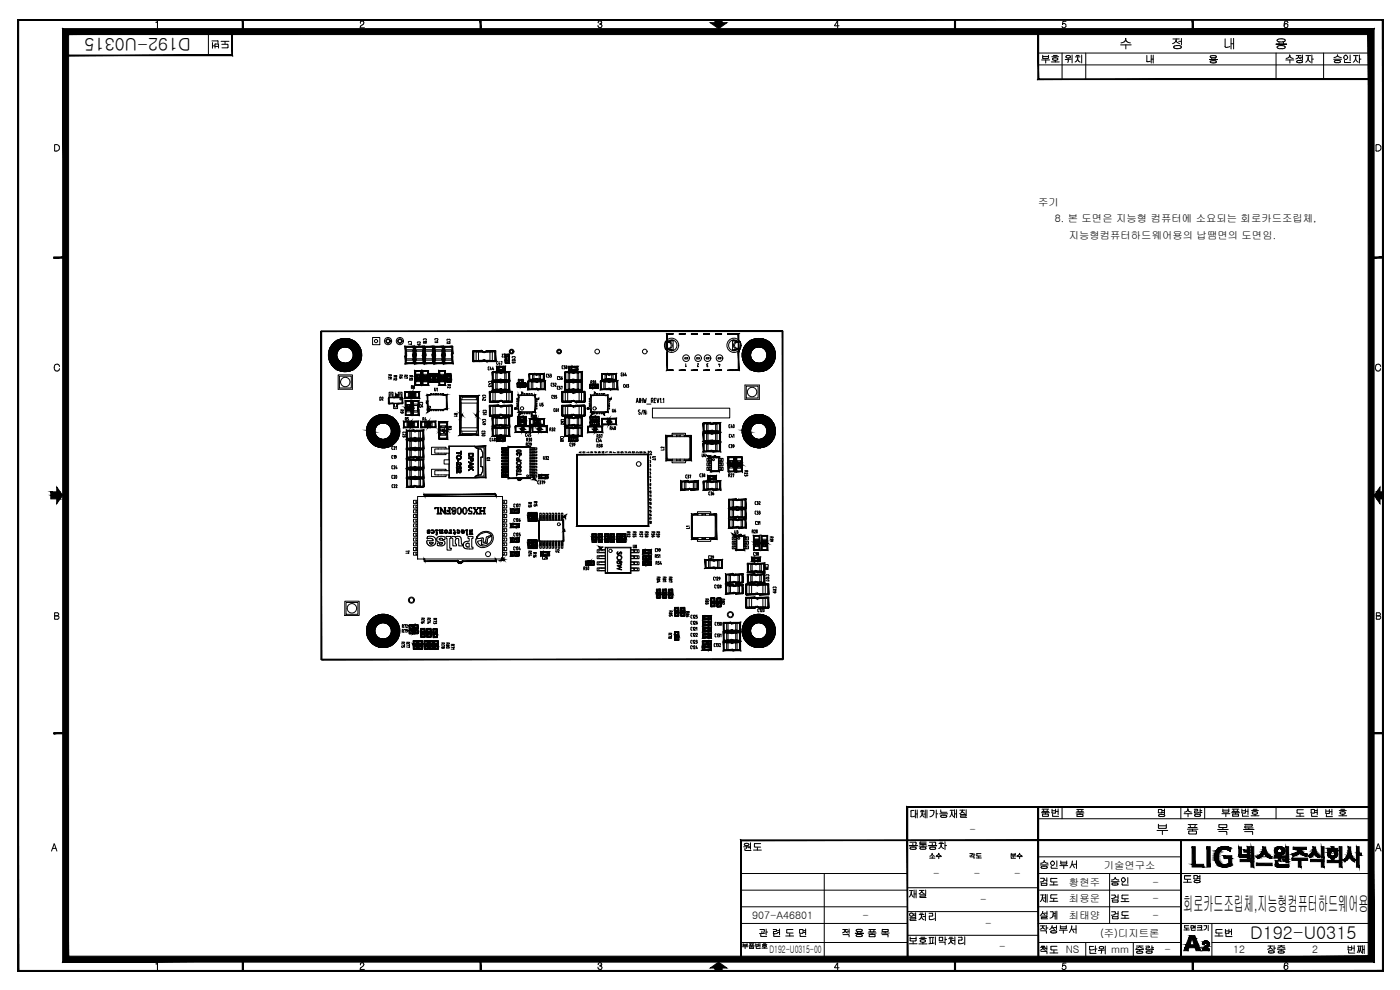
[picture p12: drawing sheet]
<svg xmlns="http://www.w3.org/2000/svg" width="420mm" height="297mm" viewBox="0 0 420 297" stroke-linecap="round" stroke-linejoin="round" font-family="sans-serif">
<defs><g id="words">
<text font-size="6.1" x="355.1" y="273.3">회로카드조립체,지능형컴퓨터하드웨어용</text>
<g font-size="5.3">
<text x="57.3" y="11.3" transform="rotate(-180 57.3 11.3)">D192-U0315</text>
<text x="375.2" y="281.9">D192-U0315</text>
</g>
<g font-size="4.4">
<text x="129.5" y="105.5" transform="rotate(-90 129.5 105.5)">C10</text>
<text x="125.2" y="116.4" transform="rotate(-90 125.2 116.4)">R10</text>
<text x="147.1" y="133.3" transform="rotate(-90 147.1 133.3)">C50</text>
<text x="193.7" y="149.6">10</text>
<text x="136.2" y="196.8" transform="rotate(-90 136.2 196.8)">R80</text>
<text x="203.2" y="194" transform="rotate(-90 203.2 194)">R70</text>
</g>
<g font-size="4">
<text x="121.7" y="104.8">C7</text>
<text x="120.3" y="114.7">R7</text>
<text x="122.1" y="115.4" transform="rotate(-90 122.1 115.4)">R6</text>
<text x="122.4" y="117.8">R8</text>
<text x="129.5" y="118.5">U1</text>
<text x="136.5" y="117.5" transform="rotate(-90 136.5 117.5)">R2</text>
<text x="116.1" y="121.4" transform="rotate(-90 116.1 121.4)">D2</text>
<text x="119.2" y="125.2">R9</text>
<text x="161.2" y="123.1">U5</text>
<text x="182.7" y="124.9">U6</text>
<text x="189.1" y="165.8">U8</text>
</g>
<g font-size="3.5">
<text x="127.4" y="104.8" transform="rotate(-90 127.4 104.8)">C9</text>
<text x="149.6" y="108.3">C2</text>
<text x="163" y="114.3">C53</text>
<text x="166.5" y="115">C56</text>
<text x="128.1" y="123.5" transform="rotate(-90 128.1 123.5)">C25</text>
<text x="135.5" y="125.9">R1</text>
<text x="120.6" y="127.4">R5</text>
<text x="125.9" y="127.4">R4</text>
<text x="136.5" y="130.2" transform="rotate(-90 136.5 130.2)">R3</text>
<text x="170.4" y="128.8" transform="rotate(-90 170.4 128.8)">C62</text>
<text x="197.6" y="136.2">L2</text>
<text x="145.3" y="139.3">Q1</text>
<text x="197.9" y="139.3" transform="rotate(-90 197.9 139.3)">U7</text>
<text x="209.9" y="138.3">U4</text>
<text x="194" y="144.6">6</text>
<text x="211.7" y="149.6">C36</text>
<text x="205" y="159.8">L1</text>
<text x="219.4" y="161.2">U3</text>
<text x="123.8" y="167.2" transform="rotate(-90 123.8 167.2)">T1</text>
<text x="165.8" y="166.9">U2</text>
<text x="161.9" y="169">C26</text>
<text x="231.8" y="172.2" transform="rotate(-90 231.8 172.2)">C28</text>
<text x="202.8" y="176" transform="rotate(-90 202.8 176)">R87</text>
<text x="128.4" y="188.7" transform="rotate(-90 128.4 188.7)">R76</text>
<text x="202.8" y="186.3" transform="rotate(-90 202.8 186.3)">R85</text>
</g>
<g font-size="3.1">
<text x="311.6" y="61.7">주기</text>
<text x="316.6" y="66.7">8. 본 도면은 지능형 컴퓨터에 소요되는 회로카드조립체,</text>
<text x="320.7" y="71.7">지능형컴퓨터하드웨어용의 납땜면의 도면임.</text>
<text x="172.9" y="137.2">V</text>
<text x="176.4" y="137.2">R</text>
<text x="181" y="137.2">L</text>
<text x="182" y="137.2">K</text>
<text x="187.7" y="137.2">E</text>
<text x="190.1" y="137.2">C</text>
<text x="192.3" y="137.2">A</text>
<text x="196.5" y="152.8" transform="rotate(-90 196.5 152.8)">13</text>
<text x="196.5" y="154.9" transform="rotate(-90 196.5 154.9)">15</text>
<text x="196.5" y="150.3" transform="rotate(-90 196.5 150.3)">11</text>
<text x="196.5" y="151.3" transform="rotate(-90 196.5 151.3)">12</text>
<text x="196.5" y="158.4" transform="rotate(-90 196.5 158.4)">18</text>
<text x="291" y="250">-</text>
<text x="280.1" y="263.2">-</text>
<text x="292.2" y="263.2">-</text>
<text x="304.4" y="263.2">-</text>
<text x="331.3" y="260.7">기술연구소</text>
<text x="320.8" y="265.7">황현주</text>
<text x="345.9" y="265.7">-</text>
<text x="225.7" y="275.7">907-A46801</text>
<text x="258.9" y="275.7">-</text>
<text x="294.2" y="271.1">-</text>
<text x="320.8" y="270.7">최용운</text>
<text x="320.8" y="275.7">최태양</text>
<text x="345.9" y="270.7">-</text>
<text x="345.9" y="275.7">-</text>
<text x="295.6" y="278.2">-</text>
<text x="330.1" y="281.1">(주)디지트론</text>
<text x="230.9" y="286">D192-U0315-00</text>
<text x="299.9" y="284.9">-</text>
<text x="319.8" y="286">NS</text>
<text x="333.5" y="286">mm</text>
<text x="349.5" y="286">-</text>
<text x="370.1" y="286">12</text>
<text x="393.8" y="286">2</text>
</g>
<text font-size="2.6" x="183.1" y="136.9">J</text>
</g></defs>
<g fill="none" stroke="#000" stroke-width=".3">
<path d="M47.3 6.4l-.5 .3M47.3 6.3v2.1v-2.1M62.5 9.5v7.1M63.6 12.3h1.7M63.8 13.8h.6M63.8 12.8v1.7M64.5 13.9h1.1M64.6 13.2l-.1 1.2M64.7 13.2h.8M65.3 12.2l.1 .1M65.4 12.4v.5M65.4 13.2l.2 .1"/>
<path d="M65.6 13.3v1.1M66.4 12.4h2.3M66.6 13.3h1.7M67.5 12.4v.7M68.2 13.3l.2 .1M68.4 13.5v.8l-1.8 .1M108.1 8.3h1.3M108.1 8v.3M108.2 6.8v.2M108.4 6.3a.54 .54 0 0 1 .8 .6M108.4 6.3l-.3 .5M108.7 7.5l-.5 .5"/>
<path d="M109.1 7.2l-.4 .3M109.2 6.9l-.2 .3M179.5 7.6a.59 .59 0 0 0 .5 .7 .59 .59 0 0 0 .6-.5M179.5 6.9a.49 .49 0 0 1 .4-.7 .49 .49 0 0 1 .6 .4 .49 .49 0 0 1-.4 .6M179.9 7.2h.3M180.2 7.2h.1M180.3 7.2l.3 .6M250.5 7.6l1.3 .1M251.4 6.4v2M251.4 6.4l-.9 1.2M311.6 15.9h99.9M311.6 19.5h99.9"/>
<path d="M312.6 18h2.4M312.9 17.4l1.7 .1M312.9 16.6v.8M312.9 16.9h1.8M313.8 18v.9M314.7 16.6l-.2 .9M315.5 18.6h2.4M315.7 17h2M316.1 16.6h1.2M316.6 17.4h-.2a.37 .37 0 0 0-.5 .3 .37 .37 0 0 0 .5 .4h.2M316.6 17.4a.62 .62 0 0 1 .8 .5l-.8 .2M316.7 18.1v.5"/>
<path d="M318.7 15.9v7.8M318.7 7.9l.6 .5M318.9 7.2a.62 .62 0 0 1 .8 0 .62 .62 0 0 1 .2 .7M318.9 7.2v.1M319.9 7.9l-.6 .4M319.9 6.4h-.9l-.1 .9M320.6 17.8l-.1 .9M321.2 17.2l-.4 .2a.53 .53 0 0 1-.7 0 .53 .53 0 0 1 0-.8 .53 .53 0 0 1 .7 .1l.4 .2v.4M321.5 17.7l-1.8 .2M321.7 16.5v2.4M322.7 17.1h1.4M323 16.6h.9"/>
<path d="M323 18.3l-.4 .3M323.4 17.1v.4M323.7 18.4l.5 .2M323.8 18.3l-.4-.8-.4 .8M324.6 16.5v2.4M325.9 15.9v7.8M336.3 13.5h3.2M337.7 12.2l.1-.5 .2 .5M337.7 12.3l-1.3 .6M337.8 11.7v-.2v.2M337.9 13.5v1.2M338 12.3l.3 .3"/>
<path d="M338.3 12.6l.9 .3M344.2 16.6l-.1 1.8 .2 .1M344.6 18.5h-.3M345.2 18.4l-.6 .1M345.5 17.7h.6M345.5 16.6v2.3M346.1 16.6v2.3M352 11.7h1.9M352.2 14.1l.2 .3M352.3 14.3l.8 .3M353 11.7v.3M353 12.4l.4 .4"/>
<path d="M353.1 12.4l-.2-.4a1.3 1.3 0 0 1-1 1.1M353.1 13.7h.5M353.1 13.7l-.7 .1-.2 .3M353.4 12.8l.6 .3M353.6 14.6h-.5M353.7 13.6l.5 .1M353.8 12.4h.7M354.2 13.8l.4 .3M354.4 14.3l-.7 .3M354.6 14.1l-.2 .3M354.6 11.5v2M363 17.9h2.4h-2.4"/>
<path d="M363.5 17.3a.28 .28 0 0 1-.3-.3 .28 .28 0 0 1 .3-.3h.8a.47 .47 0 0 1 .5 0 .47 .47 0 0 1 .2 .5l-.2 .1M363.5 18.3a.28 .28 0 0 0-.3 .2 .28 .28 0 0 0 .3 .3l.8 .1a.47 .47 0 0 0 .5 0 .47 .47 0 0 0 .2-.5l-.2-.1M363.5 17.3h1.3M363.5 18.3h1.3M363.7 17.4v.5M364.7 17.4v.5M367.6 13.9l.5 .3 1-.2M367.7 11.6v2.4M369.5 13.1h.7M369.5 11.5v3.2M370.2 11.5v3.2M383 13.3h3.1h-3.1"/>
<path d="M383 15.9v7.8M383.3 14.1l.3 .4M383.4 11.9a.54 .54 0 0 0 .1 .6 .54 .54 0 0 0 .7 .1M383.4 13.9l-.1 .2M383.4 11.9l1.1-.3 1.1 .3M383.4 13.9l1.1-.2 1.1 .2M383.6 14.5l.6 .1M383.9 12.7v.6M384.2 14.6h.6M384.2 12.6h.7M385.2 12.6v.7M385.4 14.5l-.6 .1"/>
<path d="M385.4 7.8l.2 .4a.54 .54 0 0 0 .8-.2M385.4 7.4v.3M385.5 6.5l.5-.2 .5 .4M385.6 11.9a.54 .54 0 0 1-.1 .6 .54 .54 0 0 1-.7 .1M385.6 13.9l.1 .2M385.6 6.6l-.2 1.2M385.7 14.1l-.3 .4M385.7 7.2l-.2 .2M385.9 18h2.4M386.1 7.1h-.4M386.1 7.1l.4 .3-.1 .6M386.5 6.7v.1"/>
<path d="M386.6 17.3l-.6 .2M387.1 16.6h.1M387.1 18v.9M387.2 17.1l.9 .4M387.2 17.1l-.1-.5-.4 .7M389 16.7h1.5M389.3 17.5l-.4 .2M389.4 18.2a.26 .26 0 0 0-.3 .3 .26 .26 0 0 0 .3 .2M389.4 18.2h1.2M389.4 18.8h.8M389.6 17.2l.1-.3 .2 .5 .6 .3M389.7 17.2l-.3 .3"/>
<path d="M389.7 16.7v.2M390.3 17.2h.6M390.6 18.8h-.4M390.6 18.2l.3 .3M390.9 16.5v1.5M390.9 18.5l-.3 .2M391.9 16.7h1.4M392.6 16.7v.7M393.4 18.7a1.38 1.38 0 0 1-.8-1.4l-.2 .8-.5 .6M393.7 17.7h.5M393.7 16.5v2.4M397.2 15.9v7.8"/>
<path d="M400.2 17.8h2.4M400.5 18.6l-.1-.1a1.61 1.61 0 0 1 1.9 0l-.1 .1M400.6 18.6l.5 .2M401.1 18.8h.5M401.4 16.8h.1M401.4 16.7l-1 .6M401.4 16.5v.3M401.4 16.7l1 .5M402.2 18.6l-.6 .2M402.4 17.3h.1M403.3 17.3a.57 .57 0 0 0 .6 .6 .57 .57 0 0 0 .5-.6M403.3 17.2v.1"/>
<path d="M403.5 18.1l.1 .7h1.8M403.7 16.6l-.4 .6M403.7 16.6h.3M404 16.6l.4 .6M404.5 17.2v.1M405.2 16.5v1.7M406.2 16.7h1.4M406.9 16.7v.7M407.6 18.7a1.38 1.38 0 0 1-.8-1.4l-.1 .8-.6 .6M408 17.7h.4M408 16.5v2.4M16.4 43.5a.95 .95 0 0 1 1.4 .9 .95 .95 0 0 1-1.4 .7"/>
<path d="M16.4 43.6v1.6M413 43.6l-.1 1.5 .2 .2M413.1 43.4l-.1 .1M413.1 43.4a1.02 1.02 0 0 1 1.4 1 1.02 1.02 0 0 1-1.4 .9M96.4 99.4h138.5v98.5h-138.5zM16.4 109.7a1.23 1.23 0 0 0 .4 1.6M16.6 109.4l-.2 .2M17.6 109.4h-1M17.6 109.4l.3 .5M17.9 110.6a.77 .77 0 0 1-1.1 .7M101.5 112.5h4.3v4.3h-4.3zM101.9 112.9h3.5v3.5h-3.5z"/>
<path d="M111.8 101.3h2.2v2.1h-2.2zM116.6 112.4h.9v.2M116.6 119.2h4.2zM116.8 119.2v-1.5h1.2v1.5M117 112.4v.4l.4-.2M117 112.7l-.4 .2M117 118.4v-.2h.7v1M117.3 113.1l.2 .2h-.9M117.3 113.5l.2 .2h-.9M119.5 119.2v-1.5h1.2v1.5M119.7 119.2v-1h.7v1M120.7 119.3v1.7"/>
<path d="M120.8 119.2v1.9M121.9 107.7h2.1v.4h-2.1zM121.9 106.9v1.9h2.1v-1.9M121.9 105.4v2.3M124 105.4v2.3M124.8 107.7h2.1v.4h-2.1zM124.9 106.9l-.1 1.9h2.1l-.1-1.9M124.9 105.4v2.3M126.8 105.4v2.3M127.1 114.1h.2M127.1 114.1h.1M127.1 112.9l-.1-1.5h1.4l-.1 1.5"/>
<path d="M127.1 113.8l-.1 1.6h1.4l-.1-1.6M127.1 114.1v.1M127.1 112.7h1.1v1.4h-1.1zM127.2 113.7h.3zM127.3 114.2l-.2-.1v.4h1.1h-1.1M127.3 113.5l.2 .1M127.3 113l.2 .1zM127.3 113.2h.2M127.3 113.2l.2 .1zM127.3 113l.1 .1M127.3 113.1l.2 .1M127.3 114.1h.1"/>
<path d="M127.3 112.7h-.2M127.3 114.1h.7M127.4 113.5h.1M127.4 113.1h.1M127.4 113h.1M127.7 107.7h2.1v.4h-2.1zM127.7 113.8l.4 .1zM127.7 113.5l.3 .1M127.7 113l.3 .1zM127.7 112.9h.4zM127.7 113.9h.4M127.7 106.9v1.9h2.1v-1.9"/>
<path d="M127.7 113.2h.1M127.7 105.4v2.3M127.8 113.2h.1M127.8 113.7h.1M127.8 113.2l.2 .1zM127.8 113.7h.2zM127.8 113v.1M127.9 113.5h.1M127.9 113h.1M127.9 113.2h.1M128 114.1h.1M128.2 112.6h-1.1l.2 .1"/>
<path d="M128.2 114.2l-.2-.1 .3 .1M128.2 112.7l.1 1.4h-.3M128.2 112.7v-.4h-1.1v1.8M128.3 112.3v.4h-.3M128.3 118.4h5.8v4.5h-5.8zM128.8 112.1h1.3v2.6h-1.3zM129.1 113.9h.2M129.1 112.9h.1M129.1 112.7l.2 .3 .4-.1M129.1 113.9v.2v-.2M129.1 112.9h.2M129.1 112.9h.7"/>
<path d="M129.1 113v.8h.7v-.8M129.1 113.9v.3M129.3 113.9l.4-.1 .1 .3v-.2M129.3 112.9v.1M129.3 112.4l-.2 .2v.3M129.3 112.4h.3M129.6 112.4l.2 .2M129.7 112.9h.1M129.7 113.9h.1M129.7 113.8v.1M129.8 105.4v2.3M129.8 113.9h.1"/>
<path d="M129.8 112.9h.1M129.8 112.7h-.7h.7M129.8 112.7v.2M129.9 112.6v.3M129.9 113.9v.3M130.3 112.1h1.2v2.6h-1.2zM130.5 113.9h.2M130.5 112.9h.1M130.6 112.7l.1 .3 .4-.1M130.6 113.9v.2v-.2M130.6 112.9h.1M130.6 113.9h.1"/>
<path d="M130.6 112.9h.7M130.6 113v.8h.7v-.8M130.6 113.9v.3M130.6 104.9h2.1v.5h-2.1zM130.6 107.7h2.1v.4h-2.1zM130.7 106.1l-.1-1.9h2.1l-.1 1.9M130.7 106.9l-.1 1.9h2.1l-.1-1.9M130.7 105.4v2.3M130.7 113.9l.4-.1 .2 .3-.2-.2M130.7 112.9v.1M130.7 101.6h.5M130.8 112.4l-.3 .2 .1 .3"/>
<path d="M130.8 112.4h.3M131.1 112.4l.2 .5M131.1 112.9h.2M131.1 113.8v.1M131.1 113.9l.2-.1v.4M131.2 101.6l.2 .3M131.2 102.2l.2 .2h-.9M131.2 102.6l.2 .2h-.9M131.3 112.9h.1M131.3 112.7h-.7h.7M132.1 112.7h1.2v1.4h-1.2zM132.1 112.9l-.1-1.5h1.4l-.1 1.5"/>
<path d="M132.3 112.7h-.2M132.6 105.4v2.3M132.8 112.9h.4zM133.1 112.7l.2-.1h-1.2l.2 .1M133.3 112.3v.3v-.3M133.3 112.7v1.4M133.3 112.3h-1.2v1.8M133.5 104.9h2.1v.5h-2.1zM133.5 107.7h2.1v.4h-2.1zM133.5 106.1v-1.9h2.1v1.9M133.5 106.9v1.9h2.1v-1.9M133.5 105.4v2.3"/>
<path d="M134.1 112.1h1.3v2.6h-1.3zM134.3 112.9h.1M134.4 101.8l-.2 .4M134.4 112.7h.7h-.7l.1 .3 .6-.1M134.4 112.9l.1 .1M134.4 112.6v.3M134.4 101.8h.4M134.6 112.4l-.3 .2M134.6 112.4h.3M134.8 101.8l.3 .2M134.9 112.4l.2 .5M134.9 102.4l.2 .2h-.9"/>
<path d="M134.9 102.8l.2 .1-.2 .2-.7-.3v.3M135.1 112.9h.1M135.1 102v.2M135.6 105.4v2.3M138.4 119.9h4.8v1h-4.8zM138.6 119.9v-.7h4.4v.7M142.9 105.6h.7v2.6h-.7zM143.6 108.1h3.4M143.6 105.6h3.4M144.5 105.6h-2.3v2.6l2.3-.1M144.8 119.5h.5M145.6 119.8l.1 .2-.2 .1-.7-.3v.4"/>
<path d="M145.7 118.8l-.7-.2-.2 .3M145.8 119.3l-.8-.1v.4M145.8 118.8v.1M146.2 105.6h2.3v2.6l-2.3-.1M146.5 110.8l.3 .2M146.5 110.3v.5M146.7 115.7l.1 .3M146.7 114.6v.2M146.7 115.3h.3M146.7 110.1l-.2 .2M146.7 110.1h.1M146.8 114.4l-.2 .2"/>
<path d="M146.9 114.4h.4M146.9 116h.1M147 105.6h.8v2.6h-.8zM147.1 115.8l-.2 .2M147.2 115.8v.1M147.2 110.1l-.1 .7h.4M147.3 114.4l.2 .4M147.4 110.6v.4M147.5 115.2l-.6-.2v.4M147.5 115.7v.2l-.3-.1M147.9 117.8h.7v2.5h-.7zM147.9 110.1l-.1 .7h.4"/>
<path d="M148.1 110.6v.4M148.6 117.8h3.4v2.5h.8v-2.5h-.8M148.8 111.8h.4v2.1h-.4zM148.8 114.8h.4v2h-.4zM149.1 109.9h2.5v1.3h-2.5zM149.2 116.8h2.3M149.2 113.9h2.3M149.2 111.9h2.3M149.2 114.8h2.3M149.5 117.8h-2.3v2.5h2.3M149.6 110.2h.3v.7h-.3zM149.6 110.2l-.3 .1v.5l.3 .1"/>
<path d="M149.9 110.9h.9M149.9 110.2h.9M149.9 111.9l-1.8-.1v2.2l1.8-.1M149.9 114.8l-1.8-.1v2.1h1.8M150.8 111.9l1.8-.1v2.2l-1.8-.1M150.8 114.8l1.8-.1v2.1h-1.8M151.1 110.1l.3 .3-.3 .5M151.1 110.2h-.3v.7h.3M151.1 110.9h.1M151.1 110.2h.1M151.1 110.2v.7M151.2 117.8h2.3v2.5h-2.3"/>
<path d="M151.5 111.8h.4v2.1h-.4zM151.5 114.8h.4v2h-.4zM153.8 108.1l.5-.1 .2 .2M153.8 108.2h.8M153.9 107l.7 .2M153.9 108.9h.1M154.2 108.7l-.2 .2M154.2 108.7h.4M154.2 108.7v.1M154.4 107.6l.2 .2h-.9M154.6 107.2v.2M154.6 108.6v.2"/>
<path d="M155.3 114.9h2.5v1.3h-2.5zM155.5 115.4l.1 .4 .5 .1M155.5 114.3l.4-.1-.1-.4h-.3v.9M155.6 118.6h5v5h-5zM155.6 119.5h-.5v.4h.5M155.7 115.1l-.2 .2M155.8 115.1h.3M155.8 115.1v.8M155.8 114.3l.2 .4M155.8 115.9h.3M156 115.1h-.2h.2M156 115.7l.1 .2"/>
<path d="M156 115.9h.1M156 115.1h.1M156.1 115.1l-.1 .2M156.1 115.9h-.1M156.1 115.1v.6l-.3 .2M156.1 115.7v.2M156.2 114.1l.3-.3v.5M156.2 114.1l.3 .2M156.5 118.6v-.5h.4v.5M156.5 114.3l-.2 .4M156.8 113.8h.1a.5 .5 0 0 1 0 .9l-.1-.1M156.9 113.8v.8"/>
<path d="M156.9 115.1h-.8v.8h.8M157 115.9h.1M157 115.1l-.1 .2 .1-.2M157 115.1v.8M157 115.7v.2M157 115.1h.3M157 115.1h.1M157 115.1h.2h-.2M157 115.1v.6M157 115.9h.2v-.8v.8M157.2 118.6v-.5h.4v.5M157.3 115.1l.2 .2"/>
<path d="M157.5 115.4v.4l-.5 .1M158 118.6v-.5h.3v.5M158.7 118.6v-.5h.3v.5M159.4 118.6v-.5h.3v.5M159.4 114.6h.5v2h-.5zM159.8 112.4h.4v1.3h-.4zM159.9 114.6h2.3M159.9 116.6h2.3M160.2 112.4h1.6v1.3h.4v-1.3h-.4M160.2 113.7h1.6M160.6 114.6l-1.8-.1v2.2l1.8-.1M160.6 112.4h-1.6v1.4l1.6-.1"/>
<path d="M161.5 114.6l1.8-.1v2.2l-1.8-.1M161.5 112.4h1.5v1.4l-1.5-.1M162.2 114.6h.4v2h-.4zM165.8 119.5h.2M165.8 118.6h.2M166.5 119.3l-.3 .2M166.5 118.6h-.3v.4l.3 .3M167.1 119.3l-.3 .2M167.1 118.6h-.3v.4l.3 .3M167.3 116.1l.1 .7M167.4 116.8h.2M167.8 116.8h.2"/>
<path d="M168.1 115.9h-.3v.4l.3 .2M168.2 116.5l-.2 .3M168.4 116l.4-.1-.2 .9M168.7 110.4l.2 .2M168.7 109.9v.5M168.9 110.7h.2M169.1 109.7l-.4 .2M169.3 110.7h.2M169.6 109.7h-.3v.5l.3 .1-.1 .3M169.6 117.8h.8v2.5h-.8zM169.9 109.8h.2l-.1 .3zM170.4 117.8h3.4"/>
<path d="M170.5 114.8h.5v2h-.5zM170.8 109.9h2.6v1.3h-2.6zM171 116.8h2.2M171 113.9h2.2M171 111.9h2.2M171 114.8h2.2M171.2 117.8h-2.2v2.5h2.2M171.3 110.2h.3v.7h-.3zM171.3 110.2l-.3 .1 .1 .5 .2 .1M171.6 110.9h1M171.6 110.2h1M171.7 114.8l-1.9-.1v2.1h1.9"/>
<path d="M171.7 111.9l-1.9-.1v2.2l1.9-.1M172.5 114.8l1.9-.1v2.1h-1.9M172.5 111.9l1.9-.1v2.2l-1.9-.1M172.6 110.2h.2v.7h-.2M172.6 110.2v.7M172.8 110.2l.3 .2-.3 .5M172.9 117.8h2.3v2.5h-2.3M173.2 111.8h.5v2.1h-.5zM173.2 114.8h.5v2h-.5zM173.8 117.8h.7v2.5h-.7zM177.1 115.3h2.5v1.2h-2.5zM177.3 116l.2 .2"/>
<path d="M177.3 114.7l.3-.1-.1-.4h-.2v.9M177.4 118.6h5v5h-5zM177.4 119.5h-.6v.4h.6M177.5 116.3h.3M177.6 114.7l.1 .4M177.6 116.2l.3-.1-.1 .1M177.6 115.6v.6M177.8 115.5h.1M177.8 115.6h-.2h.2M177.8 116.2h.1M177.8 115.6l.1 .1M177.9 115.7l-.6-.1v.4"/>
<path d="M177.9 115.7v.4l-.3 .1M178 114.4l.1-.2 .2 .2M178 114.4l.3 .3v-.3M178.3 118.6v-.5h.3v.5M178.3 114.7l-.3 .4M178.6 114.4l.1-.2v.9M178.7 115.7l.1-.1v.6M178.7 115.6h-.8v.6h.8M178.8 116.2h.1M178.8 115.6v.5M178.8 115.6h.5v.4M178.8 116.2h.2"/>
<path d="M178.8 115.6v.1M178.8 115.5h.1M178.8 115.6h.2v.6v-.6zM178.8 116.3h.3M179 118.6v-.5h.3v.5M179.3 116l-.2 .2M179.7 118.6v-.5h.4v.5M180.4 118.6v-.5h.4v.5M181.1 118.6v-.5h.4v.5M181.2 114.6h.4v2h-.4zM181.6 112.4h.4v1.3h-.4zM181.6 114.6h2.3"/>
<path d="M181.6 116.6h2.3M182 113.7h1.6M182 112.4h1.6M182.3 114.6l-1.8-.1v2.2l1.8-.1M182.3 112.4h-1.5v1.4l1.5-.1M182.4 119.5h.5v.4h-.5M183.2 114.6l1.9-.1v2.2l-1.9-.1M183.2 112.4h1.6v1.4l-1.6-.1M183.6 112.4h.4v1.3h-.4zM183.9 114.6h.4v2h-.4zM186.5 112.1v.7h.2M186.7 111.9l-.3 .2"/>
<path d="M187 112.3v.4l.3-.1M187 112.3h.2M187.2 116l.3 .2M187.2 112.3l.1 .2M187.2 111.9l-.2 .4M187.3 112.5v.1M187.4 115.3l-.2 .7M187.4 115.4h.1M187.8 116l.1 .2 .2-.2M187.8 111.9l-.2 .7h.4M187.8 115.7v.3M187.8 115.7h.1"/>
<path d="M187.9 112.4v.4M187.9 115.7l.2 .2M188 115.3l-.2 .4M188.1 116h.1M188.4 116.2h.1M188.4 115.4h.1M188.5 115.3v.4M188.5 115.7l.2 .2M188.7 116l-.2 .2M188.7 116h.1M191.9 119.5v1.3M192.2 119.5v1.3"/>
<path d="M192.8 119.5v1.3M193.1 119.5l.2 1.3 .2-.9 .2 .9 .2-1.3M195.7 119.5l.3 .5-.5 .2M195.8 119.5h-.3v1.3M196.8 119.5h-.4v1.3h.4M197.1 119.5l.4 1.3 .3-1.3M198.1 119.8l.2-.3v1.3M199 119.8l.2-.3v1.3M199.7 102.6v2.1M200 102.5l-.3 .1 1.4 .3 .3 .6-.3 .9-1.4 .3 .3 .1M200.4 102.5a1.63 1.63 0 0 1 2.3 0 1.63 1.63 0 0 1 0 2.3 1.63 1.63 0 0 1-2.3-.1M200.5 102.4l1.5-.2-1.9 .4 1.3 .2 .4 .7-.4 .9-1.3 .3 1.9 .4-1.5-.2"/>
<path d="M200.6 104.9h.1M201.6 105.3v-.2v.2M201.7 102l-.1 .2M202 102.2v3M202 102.2h.1M202.2 102.1l-.1 .1M205.5 107.3h.9v.4h-.9zM205.8 109.1v.9l.2-.1M209.1 107.3h.8v.4h-.8zM209.3 109.1h.3l-.3 .6M209.3 109.7l.1 .3 .2-.1M211.9 107.3h.9v.4h-.9z"/>
<path d="M212.1 109.4l.2 .2M212.3 109.6l-.1 .4h.3M212.3 109.6h.1M212.5 109.1l-.3 .1-.1 .2M215.5 107.3h.9v.4h-.9zM215.7 109.3h.4l-.2 .7M215.8 109.1v.4M219.8 102l.1 3.1M219.9 105.1v.1M220.1 102l.1 .2M220.3 105.1v.2M221.3 104.9h.1"/>
<path d="M221.4 102.4l-1.5-.2 1.9 .4-1.4 .2-.3 .7 .3 .9 1.4 .3-1.9 .4 1.5-.2M221.5 102.5a1.63 1.63 0 0 0-2.7 .5 1.63 1.63 0 0 0 1.5 2.2M221.5 104.7l-1.2 .5M221.8 102.5l.4 .1-1.4 .3-.4 .6 .4 .9 1.4 .3-.4 .1M222.2 102.6v2.1M223.6 115.5h4.3v4.3h-4.3zM224 115.9h3.5v3.5h-3.5zM412.9 109.7l-.1 .6a.83 .83 0 0 0 .4 .9 .83 .83 0 0 0 1-.2M414.1 109.4l-.7-.1-.5 .3M414.1 109.4l.3 .5M414.3 110.6l-.1 .4M116.8 121l4 .1h-4.2"/>
<path d="M117.6 134.6l.2 .2M117.6 137.3l.2 .2M117.6 134.2v.4M117.6 136.9v.4M117.6 140v.4M117.8 139.7l-.2 .2M117.8 137.6h.2M117.8 139.7h.2M117.8 134.9h.2M118 133.9l-.4 .2M118 136.7l-.4 .2M118.2 136.9l.2-.2v.9"/>
<path d="M118.4 139.7l.1 .2-.3 .8h.3M118.4 133.9l.1 .2-.3 .8h.3M118.4 139.7l-.2 .2M118.4 133.9l-.2 .2M118.6 136.7h.2l.1 .5-.3-.1zM118.8 134.2l.1-.3v1M118.9 139.7l-.1 .8h.4M118.9 137.1l-.2 .5M120.9 129.8v.2M120.9 130.9v.1M120.9 131l.2 .1M121.1 131.1h.1"/>
<path d="M121.4 131l-.2 .1M121.4 131h.4M121.4 130.9v.1M121.6 129.6l.2 .4M121.6 129.7l-.7 .1M121.7 130.2l.1 .2-.2 .2-.7-.3v.3M121.8 130.9v.1M122 122l-.1-1.5h1.4l-.1 1.5M123 132.3h.4v2.1h-.4zM123 138.1h.4v2.1h-.4zM123 129.4h.4v2.1h-.4zM123 135h.4v2.1h-.4z"/>
<path d="M123.4 134.3h2.3M123.4 132.3h2.3M123.4 138.1h2.3M123.4 131.4h2.3M123.4 129.4h2.3M123.4 137.1h2.3M123.4 135h2.3M123.8 126.7h1.5v1.4l-1.5-.1M124.1 138.1l-1.8-.1v2.2l1.8-.1M124.1 129.4h-1.8v2.1l1.8-.1M124.1 132.3l-1.8-.1v2.2l1.8-.1M124.1 135h-1.8v2.1h1.8"/>
<path d="M125 138.1l1.8-.1v2.2l-1.8-.1M125 129.4h1.8v2.1l-1.8-.1M125 132.3l1.8-.1v2.2l-1.8-.1M125 135h1.8v2.1h-1.8M125.7 132.3h.5v2.1h-.5zM125.7 138.1h.5v2.1h-.5zM125.7 129.4h.5v2.1h-.5zM125.7 135h.5v2.1h-.5zM129 126.7h1.6v1.4l-1.6-.1M129.6 122.9h-.4v.3h.4v-.3M129.9 122.9h.4M129.9 122.9v.3h.4v-.3"/>
<path d="M130.3 122.9h.1M130.5 134.7h4.3v1.3h-4.3zM130.6 122.9h.4M130.7 122.9v.3h.3v-.3M131 122.9h.1M131.3 122.9h.5M131.4 122.9v.3h.3v-.3M132.1 122.9h.4M132.1 128.2h1.8v2h-1.8zM132.1 130.3l1.5-.1 .3 .1v.3h-1.8zM132.1 127.8h1.8v.2l-1.5 .2zM132.1 122.9v.3h.3v-.3"/>
<path d="M132.1 129.6h-.2v1.8h2.2v-1.8h-.2M132.1 128.7h-.2v-1.8h2.2v1.8h-.2M132.1 128v.2M132.1 130.2v.1M132.8 122.9h.4M132.8 122.9v.3h.4v-.3M133.2 122.9h.1M133.3 138h1.5v1.2h-1.5zM133.3 122.7v.2M133.9 134.7v-.5h-4.4v2.2h4.4v-.4M134.7 134.7v-.9v9.6v-.9M134.7 133.8l7.8 .1h-7.7"/>
<path d="M134.7 136v2M134.7 139.2v2M137 137.3l.2 .5 .5 .2M137 137.3a.74 .74 0 0 1 .7-.7 .74 .74 0 0 1 .7 .7M137 135.8h1.3v-.5h.1v1.1h-.1v-.4h-1.3zM137 138.8l1.1 .7 .2-.3-.3-.4a.44 .44 0 0 1 .4 .6 .44 .44 0 0 1-.7 .1l-.5-.5v.7h-.2zM137.1 138.8l-.1 .9h.2M137.1 138.8l.9 .7M137.1 137.3l.6 .5zM137.1 137.3a.54 .54 0 0 1 .5-.6 .54 .54 0 0 1 .6 .5 .54 .54 0 0 1-.5 .6M137.1 138.8l.7 .6 .3 .1 .1-.3M137.4 139.9a.47 .47 0 0 0-.4 .5 .47 .47 0 0 0 .6 .4 .47 .47 0 0 0 .3-.7l.3 .1v.6h.2v-.7l-.7-.2v.5l-.2 .2"/>
<path d="M137.4 139.9v.2M137.4 139.3l-.3-.3 .1 .7M137.4 138.1h.2v.5h-.2zM137.4 139.2l.6 .5M137.7 136.6a.66 .66 0 0 1 .7 .7M138 138.9l.3 .3M138 138.8l.4 .4M138 138.8a.44 .44 0 0 1 .4 .4 .44 .44 0 0 1-.4 .5M138 138.8v.2M138.4 128.4h4.8v1h-4.8zM138.4 120.9v7.5M138.4 137.3l-.2 .5-.5 .2"/>
<path d="M138.6 129.4v.7h4.4v-.7M140.6 136.5l.2 .5 .5 .2M140.6 138.6l1.4 .5v.3l-1.4 .5v-.2l.5-.2v-.6l-.5-.1zM140.6 136h1.4v.5a.7 .7 0 0 1-.6 .7 .7 .7 0 0 1-.8-.7zM140.6 137.4h1.4v.6a.44 .44 0 0 1-.4 .5 .44 .44 0 0 1-.4-.5v-.4h-.6zM140.6 136.5v-.5h1.4v.8l-.7 .4M140.6 137.4v.2h.6l.1 .7 .3 .2M140.6 137.4h1.4v.6M140.9 136.8l.5 .2zM141.2 139l.7 .2-.7 .3zM141.4 137.6h.5l-.1 .7-.4-.1zM141.4 137.6h.5l-.1 .6h-.4z"/>
<path d="M141.6 139.1l.3 .1-.3 .1M141.6 139.1l-.4-.1v.5l.4-.2M141.8 136.7l-.3 .2-.6-.1M141.8 136.7l.1-.5h-1.1l.1 .6M141.9 136.7v-.5h-1.1l.1 .6M141.9 136.7l-.5 .3M142 137.9l-.4 .5M142.8 134.3h2.5v8.6h-2.5M143.2 120.9v7.5v-7.5M143.5 134.6v8zM143.6 134.7v7.8l-.7 .3-.4 .4M143.6 134.7h.7l.6 1.1v1.4"/>
<path d="M143.6 134.7h.7l.6 1.1M144.8 126l.2-.2 .7 .2M144.8 126v.2M144.8 126.7h.5M145 123.7l.2 .3M145.2 124h.1M145.2 123.1l-.2 .3M145.3 123.1h.4M145.3 124l.2-.3h.4v.3M145.7 123.1l.2 .3M145.7 124.2l.2 .2h-.9M145.8 126.6l-.8-.2v.4"/>
<path d="M145.8 126v.2M147.9 121.9h.7v2.6h-.7zM148.6 124.5h3.4M148.6 122h3.4M148.6 120.3h3.4M148.8 128.5h.4v2.1h-.4zM148.8 125.4h.4v2.1h-.4zM149.1 131.1h2.5v1.3h-2.5zM149.2 128.6h2.3M149.2 130.6h2.3M149.2 125.5h2.3M149.2 127.5h2.3"/>
<path d="M149.3 131.8l.3 .3M149.3 131.6v.3M149.5 122l-2.3-.1v2.6h2.3M149.5 131.3l-.2 .3M149.5 131.4h.1M149.6 131.4h.3v.7h-.3zM149.9 131.4h1.2v.7h-.3v-.7M149.9 132.1h.9M149.9 128.6l-1.8-.1v2.1h1.8M149.9 125.5l-1.8-.1v2.2l1.8-.1M150.6 140v.4h2h-2v-.4h2zM150.6 139v.5h2h-2v-.5h2z"/>
<path d="M150.6 138.1v.5h2h-2v-.5h2zM150.6 137.2v.4h2h-2v-.4h2zM150.6 136.2v.5h2h-2v-.5h2zM150.6 135.3v.5h2h-2v-.5h2zM150.6 134.4v.4h2h-2v-.4h2zM150.8 128.6l1.8-.1v2.1h-1.8M150.8 125.5l1.8-.1v2.2l-1.8-.1M151.1 131.3l.2 .3M151.1 132.1h.1M151.1 131.4h.1M151.2 122l2.3-.1v2.6h-2.3M151.3 131.8l-.2 .3"/>
<path d="M151.4 131.6v.3M151.5 128.5h.4v2.1h-.4zM151.5 125.4h.4v2.1h-.4zM151.7 134.4h-.6v.4h.6M151.7 135.3h-.6v.5h.6M151.7 136.2h-.6v.5h.6M151.7 137.2h-.6v.4h.6M151.7 138.1h-.6v.4h.6M151.7 139h-.6v.4h.6M151.7 140h-.6v.4h.6M152 121.9h.8v2.6h-.8zM152.6 134.4h-.9v.4h.9"/>
<path d="M152.6 135.3h-.9v.5h.9M152.6 136.2h-.9v.5h.9M152.6 137.2h-.9v.4h.9M152.6 138.1h-.9v.4h.9M152.6 139h-.9v.4h.9M152.6 140h-.9v.4h.9M154.9 128h1.5v1.5h-1.5zM155 135.2a.76 .76 0 0 1 .8-.4 .76 .76 0 0 1 .6 .7l-.3 .2h-.8zM155 136.1l.5-.2 .8 .5v-.6h.1v.8l-1-.6-.3 .2 .3 .4-.3-.1zM155.1 139.8l.3-.1-.3 .5 .2 .2h.2l.2-.5a.39 .39 0 0 1 .5-.2 .39 .39 0 0 1 .2 .5 .39 .39 0 0 1-.5 .3l.4-.2-.3-.5-.4 .7a.42 .42 0 0 1-.6-.1 .42 .42 0 0 1 .1-.6zM155.1 137.4l.5-.1 .2 .7h.6v.2h-1.4zM155.2 138.5a.64 .64 0 0 1 1 0 .64 .64 0 0 1-.2 1h-.5a.54 .54 0 0 1-.5-.4 .54 .54 0 0 1 .2-.6z"/>
<path d="M155.2 137.5h.4l.1 .5h-.5zM155.2 135.2l.5-.1 .6 .2-.2 .3h-.7zM155.4 126.4h2.6v1.2h-2.6zM155.4 124.9h2.6v1.3h-2.6zM155.6 127.1l.3 .3M155.6 125.7l.3 .2M155.6 120.2h-.5v.4h.5M155.6 120.9h-.5v.4h.5M155.6 121.7h-.5v.3h.5M155.6 122.4h-.5v.3h.5M155.7 125.4v.3M155.7 126.9v.3"/>
<path d="M155.8 136.7l.2 .5zM155.9 126.6l-.3 .3M155.9 125.2l-.3 .2M155.9 125.9h.3M155.9 125.2h.3M155.9 126.7h.1M155.9 127.4h.1M156 125.2v.7v-.7h.2M156 125.9h.2M156.2 125.2h.1M156.2 125.3v.6M156.2 125.2v.1"/>
<path d="M156.2 125.8v.1M156.2 125.9h.1M156.2 125.8h.1M156.2 126.6h-.3v.8h.3M156.2 126.6v.8M156.2 126.7h1M156.2 127.4h1M156.3 125.2h.8v.7h-.8M156.5 123.6v.6h.4v-.6M157.1 125.3h.1M157.2 125.8v.1M157.2 126.6h.2v.8h-.2z"/>
<path d="M157.2 125.9h.3M157.2 125.2v.1M157.2 125.2h.3M157.2 125.2h.2l-.3 .1 .1 .5M157.2 125.9h.1M157.2 125.9h.2M157.2 123.6v.6h.4v-.6M157.3 128h1.5v1.5h-1.5zM157.4 125.2v.7M157.4 126.7h.1M157.4 126.6l.3 .3-.2 .5M157.4 125.2l.3 .5"/>
<path d="M157.7 125.7l-.3 .2M157.7 130.7l.2 .2M157.7 130.3v.4M157.9 130l-.2 .3M157.9 133.4l.4 .4M157.9 131h.2M157.9 130h.2M158 123.6v.6h.3v-.6M158 132l.4 .4M158.1 132.9l.2 .2-.2 .3M158.1 132.9h-.2v.9M158.2 131.5l.2 .2-.2 .3"/>
<path d="M158.2 131.5h-.2v.9M158.5 130l-.2 .8h.5M158.6 133l.2-.1 .1 .3M158.6 130.6v.4M158.7 123.6v.6h.3v-.6M158.7 131.5h.1M158.8 131.9l.2 .3M158.8 131.4v.4M158.9 133.2l-.3 .6h.3M159 132.1l-.3 .3M159 131h.1M159.1 135.3v-1.2h-6.5v7.2"/>
<path d="M159.1 135.3v8.2h-6.5M159.1 134.4h2v.4h-2h.9v-.4zM159.1 135.3h2v.5h-2h.9v-.5h-.9M159.1 136.2h2v.5h-2h.9v-.5zM159.1 137.2h2v.4h-2h.9v-.4zM159.1 138.5h.9v-.4h-.9h2v.5h-2M159.1 139h2v.5l-2-.1h.9v-.4zM159.3 130h-.3v.5l.3 .2-.2 .2M159.3 131.5h.2M159.3 133.4v-.5l.2 .2-.3 .6M159.4 131.5v.8l.1-.8M159.4 123.6v.6h.3v-.6"/>
<path d="M159.4 133.4h.1M159.4 125h.3M159.6 125l.2-.4-.4-.1v.9M159.7 125l.2 .4M159.9 128h1.6v1.5h-1.6zM160 134.4h.5v.4h-.5M160 135.3h.5v.5h-.5M160 136.2h.5v.5h-.5M160 137.2h.5v.4h-.5M160 138.1h.5v.4h-.5M160 139h.5v.4h-.5M160 140h.5v.4h-.5"/>
<path d="M160 126v1.2h.4M160.2 124.6h.2l-.1 .3zM160.4 127v.2M160.4 126.2v-.2h-.4v1.2M160.4 126.2v.8M160.4 126v.2M160.4 125.1l-.1-.2-.2 .3 .2 .2 .1-.2M160.5 126h1.3v1.2h-1.3zM160.5 125.1v.1M160.6 126.9l.1 .1M160.7 126.7v.3zM160.7 126l-1.6-.1v1.4l1.6-.1"/>
<path d="M160.8 126.2l.1 .2zM160.8 126.2h.1M160.8 124.6h.2l-.1 .3zM160.8 126.7v.2M160.8 126.7v.2zM161 126.3l.1 .1zM161 126.8l.1 .1zM161 125.1l-.1-.2-.2 .3 .2 .2 .1-.2M161.1 126.8v.1M161.1 125.1v.1M161.1 126.2l-.1 .2M161.1 126.7l-.1 .2"/>
<path d="M161.1 126.3v.1M161.2 126.2l.1 .2zM161.2 126.7l.1 .2zM161.3 126.7v.2M161.3 126.2v.2M161.3 126.9h.1M161.4 126.2l.1 .2zM161.4 126.7l.1 .3zM161.4 126.2v.2M161.4 126.7h.1M161.4 126.4h.1M161.5 126.8v.1"/>
<path d="M161.5 126.2v.1M161.5 126.3v.1M161.5 126.7h.1M161.5 126.4h.1M161.6 126.7v.3zM161.6 126l1.5-.1v1.4l-1.5-.1M161.8 127l.1 .2h-1.4M161.8 127h.1M161.9 126h-1.4M161.9 127l-.1 .2M161.9 126v.2M161.9 126h.3v1.2"/>
<path d="M161.9 126h-.1M161.9 126.2v-.2l-.1 1M161.9 126.2h-.1M162.2 127.2h-.3h.3M162.4 128h1.5v1.5h-1.5zM163.1 136.9l.2 .9 .2-.9M163.8 136.9l.3 .2-.2 .7M163.8 137.9h.1M163.8 137.4h.1M164.3 137.1l.2-.2 .1 .2-.3 .8h.3M165 128.9h.2M165.2 128.9l.1-.4-.3-.1v.9"/>
<path d="M165.2 128.9l.2 .4M165.7 128.4l.2 .1 .1 .5M165.7 128.8h.1M166 129.1l-.3 .2M166 129v.1M166.2 123.3l.4 .2M166.3 122.8v.5M166.4 122.6l-.2 .2M166.4 128.4l-.2 .1M166.4 122.6h.2M166.6 128.7l-.3 .6h.3M166.8 123.3l.2 .2 .1-.2"/>
<path d="M167 123l.2 .3M167 123l-.2 .3M167.1 122.6l-.2 .4M167.4 122.8l.2-.2v.9M168.2 131.2v.1M168.2 131.2l.2-.2 .7 .2M168.2 132.4h.9M168.2 132.4a.5 .5 0 0 1 .9 0M168.4 131.6l-.2 .1 .2 .2M168.4 131.6h.3M168.7 131.7l-.3 .2M168.7 131.6v.1"/>
<path d="M168.7 131.6l.4 .2M169.1 131.2v.1M169.6 121.9h.8v2.6h-.8zM170.4 124.5h3.4M170.4 122h3.4M170.4 120.3h3.4M170.5 128.5h.5v2.1h-.5zM170.8 131.1h2.6v1.3h-2.6zM171 128.6h2.2M171 130.6h2.2M171 125.5h2.2M171 127.5h2.2"/>
<path d="M171 133.6l.4 .3M171 131.8l.3 .3M171 133.1v.5M171.1 131.6v.3M171.2 132.9l-.2 .2M171.2 122l-2.2-.1v2.6h2.2M171.2 132.9h.2M171.3 131.3l-.3 .3M171.3 131.4h.1M171.3 131.4h.3v.7h-.3zM171.6 132.1h1M171.6 131.4h1"/>
<path d="M171.7 125.5l-1.9-.1v2.2l1.9-.1M171.7 128.6l-1.9-.1v2.1h1.9M171.9 132.9h-.3v.5l.3 .1M172 133.5l-.4 .4M172.2 133.1l.1-.2 .2 .2M172.2 133.2l.3 .2M172.5 133.4l-.2 .4M172.5 125.5l1.9-.1v2.2l-1.9-.1M172.5 128.6l1.9-.1v2.1h-1.9M172.5 133.1v.3M172.6 131.4h.2v.7h-.2zM172.8 131.4h.1"/>
<path d="M172.8 131.3l.3 .3M172.9 122l2.3-.1v2.6h-2.3M173.1 131.8l-.3 .3M173.1 131.6v.3M173.2 136.4h21.4v21.4h-21.4zM173.2 128.5h.5v2.1h-.5zM173.2 125.4h.5v2.1h-.5zM173.8 121.9h.7v2.6h-.7zM176.6 128.1h1.6v1.4h-1.6zM177.2 126.4h2.5v1.2h-2.5zM177.2 124.9h2.5v1.3h-2.5zM177.4 127.1l.2 .3"/>
<path d="M177.4 125.7l.2 .2M177.4 120.2h-.6v.4h.6M177.4 120.9h-.6v.4h.6M177.4 121.7h-.6v.3h.6M177.4 122.4h-.6v.3h.6M177.4 125.4v.3M177.4 126.9v.3M177.6 126.6l-.2 .3M177.6 125.2l-.2 .2M177.6 125.9h.4M177.6 125.2h.4M177.6 126.7h.1"/>
<path d="M177.6 127.4h.1M177.7 126.6h.3v.8h-.3zM177.9 125.2h.1M177.9 125.2v.1M177.9 125.9h.1M177.9 125.3h.1M178 125.9h-.1M178 125.3l-.1 .6h-.2v-.7v.7M178 125.3v.6M178 125.2h.9v.7h-.9M178 126.7h.9M178 127.4h.9"/>
<path d="M178.3 123.6v.6h.3v-.6M178.8 125.9h.1M178.9 125.3h.1M178.9 125.2h.3M178.9 125.8v-.5l.2-.1v.7h-.1M178.9 125.8v.1M178.9 126.6h.3v.8h-.3zM179 125.8l.2 .1M179 132.3l.3 .3M179 123.6v.6h.3v-.6M179 131.9v.4M179 128.1h1.6v1.4h-1.6z"/>
<path d="M179.1 131.6l-.1 .2M179.2 131.7h.1M179.2 130.9l.4 .4M179.2 125.2l.2 .5M179.2 126.7l.2 .2-.2 .5M179.4 133.8l.1-.4-.3-.1v.9M179.4 130.9l.1-.4-.3-.1v.9M179.4 125.7l-.2 .2M179.7 123.6v.6h.4v-.6M179.8 132.4l-.2 .2M179.8 131.7h-.2v.4l.2 .1M179.8 133.3h.2"/>
<path d="M179.8 130.4h.2M179.8 131.3h.2M179.9 132.2v.2M179.9 130.8h.1M180 133.3v.3M180 130.4v.4M180 130.8l.1 .2M180.1 131.1l-.1 .2M180.1 131v.1M180.3 131.7l-.2 .7h.5M180.4 123.6v.6h.4v-.6M180.4 130.5l.3-.1-.1 .9"/>
<path d="M180.4 132.2v.4M180.4 133.3h.2l-.1 .3zM180.8 125.8h1.5v1.4h-1.5zM181.1 123.6v.6h.4v-.6M182.4 120.2h.5v.4h-.5M183.1 128.5h.2M183.2 125.8h1.6v1.4h-1.6zM183.3 128.5l.1-.4-.3-.1v.9M183.4 128.5l.1 .4M184 128l-.2 .7h.4M184.1 128.5v.4M184.5 128a.5 .5 0 0 1 0 .9z"/>
<path d="M190.9 120.8l.3-1.3 .4 1.3M191 120.4h.5M191.7 123.6l.5 .5-.3 .2-.3-.2M191.8 123l-.2 .2 .1 .3M191.8 123l.3 .1M192.2 120.1h.6M192.9 123l-.4 1.3M193.8 123v1.3l-.5-1.3v1.3M194.1 123.6v.1M194.1 124.1v.1M194.1 121.2h1.2M195.8 122.5h23.2v2.9h-23.2z"/>
<path d="M195.8 120.2l.2 .6M196.4 120.1h.3M198.6 120.7v.1M200.2 138h1.6M200.5 137.8h3.6M201.6 138.1h.2M201.6 130.7h.2M201.7 130.8v-.8h4v.8M201.7 138v.9h4v-.9M201.8 130.8v-.3h1.3v.3M201.8 138v.3h1.3v-.3M201.8 130.8h-1.8l-.1 .2v6.8l.2 .2"/>
<path d="M201.8 130.8v.2M201.8 137.8v.2M203.1 131l3.8 .2 .1 6.3-.3 .2M203.1 131l-2.9 .2v6.3l.2 .2M203.1 138.3h1M203.1 130.8v.2M203.1 137.8v.2M203.1 130.8h1M203.1 138h1M203.1 130.5h1M204.1 137.8h2.6M204.1 130.8v-.3h1.3v.3"/>
<path d="M204.1 138v.3h1.3v-.3M204.1 130.8v.2M204.1 137.8v.2M205.4 130.8h1.7l.2 .2v6.8l-.3 .2M205.4 138.1h.5M205.4 130.8v.2M205.4 137.8v.2M205.4 138h1.6M205.4 130.7h.5M212.1 130.1h.4v2.1h-.4zM212.1 133.2h.4v2.1h-.4zM212.1 127.2h.4v2.1h-.4z"/>
<path d="M212.5 127.2h2.3M212.5 130.1h2.3M212.5 132.1h2.3M212.5 133.2h2.3M212.5 135.2h2.3M212.5 129.2h2.3M212.9 139h-.3v.6h.8M213 139.6h.1M213.2 133.2l-1.9-.1v2.2l1.9-.1M213.2 127.2h-1.9v2.1l1.9-.1M213.2 130.1l-1.9-.1v2.2l1.9-.1M213.4 138.9h-1.3v.9h1.3"/>
<path d="M213.4 137.2h2.3M213.5 137.4h2.1M214.1 133.2l1.8-.1v2.2l-1.8-.1M214.1 127.2h1.8v2.1l-1.8-.1M214.1 130.1l1.8-.1v2.2l-1.8-.1M214.8 130.1h.4v2.1h-.4zM214.8 133.2h.4v2.1h-.4zM214.8 127.2h.4v2.1h-.4zM215.7 139h.9v.6h-.9M215.7 137.7h.9v.6h-.9M215.7 138.9h1.3v.9h-1.3M215.7 137.5h1.3v.9h-1.3"/>
<path d="M216.1 139h.1M216.1 139.6h.1M216.1 137.7h.1M216.1 138.3h.1M218.9 138.6h.2M218.9 138.6h1.2v1.4h-1.2zM218.9 140h.2M218.9 138.6v1.4M218.9 139.7l-.1 1.6h1.4l-.1-1.6M218.9 138.9l-.1-1.6h1.4l-.1 1.6M218.9 138.2h1.2M218.9 138.6h.1"/>
<path d="M219 128.4h.1M219 130.3l-.2 .7 .2 .2M219 138.9h.4zM219 139.7l.4 .1zM219 131.2h.2M219 130.3h.2M219.1 140h1M219.1 140h-.2M219.1 138.6h.8M219.1 139.1l.3 .2M219.1 139.6l.3 .1zM219.1 139h.3z"/>
<path d="M219.1 139.2l.2-.1zM219.1 133.4l-.3 .2v.6l.3 .1M219.1 127.4h-.3v.7l.1 .2M219.1 139.6h.1M219.2 139.5h.1M219.2 139.3h.1M219.2 139.1h.1M219.2 139.4h.2zM219.2 139.7h.1M219.2 138.8l-.2 .1M219.3 139.6h.1M219.3 139.7h.1"/>
<path d="M219.4 133.4h.2l-.1 .4M219.5 133.8l.2 .2M219.6 127.4l-.2 .7h.4M219.6 139l.3 .1zM219.6 139.1l.3 .2M219.6 139.6l.3 .1zM219.6 139.3h.2M219.6 139.4h.3zM219.7 139.3h.1M219.7 139.6h.1M219.6 139.7h.1M219.6 139.6h.3"/>
<path d="M219.6 130.3l-.1 .7h.4M219.7 139.5h.2M219.7 134.1l-.3 .2M219.7 127.9v.5M219.7 134v.1M219.8 139.7h.1M219.8 130.9v.3M219.9 138.6h.2M220 133.6l.1-.2 .2 .2M220 133.6l.1 .3M220.1 140v.4h-1.2v-.3v.3M220.1 138.2h-1.2v.4"/>
<path d="M220.1 138.2v.4M220.1 138.6v1.4M220.1 138.6h.1M220.1 127.5v-.1a.5 .5 0 0 1 0 .9M220.1 127.5v.8M220.1 130.5l.2-.2v.9M220.3 133.9l-.3 .4M220.3 133.6l-.2 .3M221.2 138.6h1M221.2 138.6h.2M221.2 138.6v1.4M221.2 138.9l-.1-1.6h1.4l-.1 1.6"/>
<path d="M221.2 139.7l-.1 1.6h1.4l-.1-1.6M221.2 138.6h1.2v1.4h-1.2zM221.4 139.6h.3zM221.4 140l-.2 .1v.3h1.2M221.4 139.4l.2 .1M221.4 138.9l.3 .2zM221.4 139.2h.2zM221.4 139h.1M221.4 139.1h.3M221.4 138.6h.1M221.4 138.6h-.2M221.4 140h.8"/>
<path d="M221.5 139.7h.1M221.5 139.2h.1M221.6 139.4h.1M221.5 139.4h.1M221.6 138.9h.1M221.6 138.9v.1M221.9 139.7l.4 .1zM221.9 138.9h.4zM221.9 139.8h.4M221.9 139.4l.2 .1M221.9 138.9l.3 .1zM221.9 139h.1"/>
<path d="M221.9 139.1h.1M222 139.2h.1M222 139.6h.1M222 139.2l.1 .1zM222 139.6l.1 .1zM222.1 139.4h.1M222.1 139h.1M222.1 139.1h.1M222.2 138.6h.2M222.2 140v.1M222.2 138.6h.1M222.4 138.2v.4v-.4"/>
<path d="M222.4 138.6v1.4M222.4 138.2h-1.2v.4M222.4 138.6h.1M117.6 140.4l.2 .2M117.6 143.3l.4 .3M117.6 142.9v.4M117.8 140.7h.2M118 142.6l-.4 .3M118 145.4l-.3 .2v.6l.3 .1M118.2 145.6l.2-.2 .1 .2-.2 .7h.3M118.4 142.6l.1 .2-.3 .8h.3M118.4 142.6l-.2 .2"/>
<path d="M118.8 145.6l.2-.2 .1 .2-.3 .7h.4M118.9 142.6a.5 .5 0 0 1 0 .9zM119.1 140.3v.4M123 141h.4v2.1h-.4zM123.1 143.8h.4v2h-.4zM123.4 140.1h2.3M123.4 143h2.3M123.4 141h2.3M123.5 145.8h2.3M123.5 143.8h2.3M124.1 141h-1.8v2.1l1.8-.1M124.2 143.8l-1.8-.1v2.2l1.8-.1"/>
<path d="M125 141h1.8v2.1l-1.8-.1M125.1 143.8l1.8-.1v2.2l-1.8-.1M125.3 150.3h-.5v.5h.5M125.3 151.7h-.5v.6h.5M125.3 153.1h-.5v.6h.5M125.3 154.6h-.5v.5h.5M125.3 156h-.5v.5h.5M125.3 157.4h-.5v.5h.5M125.3 158.8h-.5v.5h.5M125.3 149h25.5v18.7h-25.5zM125.3 150.1h-1.2v.9h1.2M125.3 151.6h-1.2v.8h1.2"/>
<path d="M125.3 153h-1.2v.9h1.2M125.3 154.4h-1.2v.9h1.2M125.3 155.8h-1.2v.9h1.2M125.3 157.2h-1.2v.9h1.2M125.3 158.6h-1.2v.9h1.2M125.7 141h.5v2.1h-.5zM125.8 143.8h.4v2h-.4zM128.2 159.8l.1 .2M128.2 159.8h.1M128.3 159.5l.2 .1M128.3 159.8h.1M128.3 159.7l-.1 .1"/>
<path d="M128.4 159.7h.1M128.4 159.3l.1 .1M128.5 159.8h.1M128.5 159.3h.1M128.5 159.2l.3 .1M128.5 159.8v.1M128.5 159.4l.2 .1M128.5 159l-.3 .3 .1 .3M128.5 159.6l.3 .2M128.6 159.8h.1M128.6 159l.3 .1M128.6 159h-.1"/>
<path d="M128.7 159.5h.2M128.8 159.9h-.1M128.8 159.9h.1M128.8 159.3v.1M128.8 159.3h.1M128.8 159.4h.1M128.9 159l.1 .1M128.9 159.5l.2 .2-.2 .3h-.6M129 159.3h-.1M129 159.3h.1M129 159.1v.2M129 159.4h.1"/>
<path d="M129.5 159.9l.1 .1M129.5 159.2h.1M129.6 159.2h.4M129.6 159.2h.1M129.6 159.1v.1M129.6 159.7l.1 .3M129.7 159.7h.1M129.7 159.7h-.1M129.7 159.7v.1M129.7 159.8h.1M129.7 159l.5 .1M129.8 159.8h.1"/>
<path d="M129.8 159l-.2 .1M130 159.3l.1 .4-.4 .1M130.2 159.1l.2 .5M130.4 159.6l-.4 .4h-.3M130.4 152.3h1.4l-.2 .1v1.7l.2 .1h-.7l.2-.1v-1.4a.48 .48 0 0 0-.4-.3 .48 .48 0 0 0-.5 .3zM130.5 141.2h4.3v1.3h-4.3zM130.8 159.1h.1M130.8 159.1v.1M130.8 159.2h.1M130.9 159.3h.1M130.9 159l-.1 .1M130.9 159.2h.1"/>
<path d="M130.9 159.3v.3M130.9 159.6v.5h.3M131.1 159.8h.1M131.1 159l.1 .1M131.1 159l-.3 .1M131.2 159.8v.1M131.2 159.3h.1M131.2 159h.1M131.2 159.9h.1M131.2 159.1v.1M131.2 159.1h.1M131.2 159.1l-.1 .7"/>
<path d="M131.3 159.9h.1M131.3 159.9v.1M131.3 160h.1M131.8 159.1h.1M131.8 159.1v.1M131.8 159.2h.1M131.9 159.2v.4M131.9 159l-.1 .1M131.9 159.6v.3l.5 .1M131.9 159.9l.1 .1M132 154.2h.1M132.1 159l-.3 .1"/>
<path d="M132.1 159.3v.4M132.1 159.2h.1M132.2 159.1h.1M132.1 159.7l.1 .1M132.2 159.8h.1M132.2 159.2h-.1M132.2 159.2h.1M132.2 159.8l.1 .1M132.2 152.2l1.3 1.7v-1.2l-.3-.4h.6l-.2 .1v1.7l.2 .1h-.4l-1.1-1.5v1.4l.3 .1h-.6l.2-.3zM132.4 159.2h.1M132.4 159.1h.1M132.4 159.8h.1"/>
<path d="M132.5 159.1h-.1M132.5 159.2h.1M132.5 159.9l-.1 .1M132.5 159.9h.1M132.5 159.2v.5l-.2 .1M132.5 159v.1M132.6 160h.2M132.6 159.9v.1M132.6 160h.1M132.8 159h-.3M132.8 159v.1M132.8 159.2l.1 .7"/>
<path d="M132.8 159.1h.1M132.8 159.1v.1M132.9 159.1l-.1 .1M132.9 159h.1M132.9 159.9h.1M132.9 159.2h.1M132.9 159.9v.1M133.3 159.6l.1 .2M133.4 159.3v.3M133.4 159.9l.2 .1M133.7 159l-.3 .3M133.7 159.3h.3"/>
<path d="M133.7 159.2l-.1 .2a.26 .26 0 0 0 .1 .4 .26 .26 0 0 0 .3-.1M133.9 141.2v-.4h-4.4v2.2h4.4v-.5M134 159l.2 .1M134 159.3l.1 .4M134 159h-.3M134.2 159.1l.1 .2M134.3 159.3v.5l-.7 .2M134.5 152.3h.8l-.2 .1v1.7l.2 .1h-1.3v-.3l.2 .2h.6v-.7l-.6 .1v-.4l.6 .1v-.7zM134.8 159.9l.1 .2M134.8 159.9h.1M134.8 143.3h7.7l-7.8 .1M135 159.1h.1"/>
<path d="M135 159.2h.1M135 159.1h.5M135 160h.1M135.1 159.2h.1M135.1 160h.1M135.1 159.2v.4M135.1 159.5l-.3 .3M135.4 159.5v.4M135.4 159.3h.1M135.4 159.3v.2M135.4 159.2v.1M135.4 159.9h.1"/>
<path d="M135.4 159.2h.1M135.5 159.1h.1M135.5 159.2h-.1M135.5 160h.1M135.8 152.4a.6 .6 0 0 1 .9 0 .6 .6 0 0 1-.2 .9 .51 .51 0 0 1 .2 .7 .51 .51 0 0 1-.7 .2 .51 .51 0 0 1-.2-.7l.2-.1-.4-.4zM135.9 152.4h.5l.2 .2-.2 .7-.5-.4zM136 160h.1M136 159.1h.1M136.1 159.9l-.1 .1M136.1 159.2h.1M136.1 159.1v.1M136.1 159.2l.2 .1"/>
<path d="M136.1 159.1h.1M136.1 153.4l.3 .2a.33 .33 0 0 1 0 .6 .33 .33 0 0 1-.5-.4zM136.1 159.9h.1M136.2 159l-.1 .1M136.3 159.3l.1 .3M136.4 159.6v.3h-.3M136.4 159l.2 .8M136.4 159h-.3M136.6 159.8v.1M136.6 159.9h.1M136.7 160h-.1M136.7 159.9v.1"/>
<path d="M137 140.9h.1M137 141l1.1 .7 .2-.3-.3-.4a.44 .44 0 0 1 .4 .6 .44 .44 0 0 1-.7 .1l-.5-.5v.7h-.2zM137 141v.9h.2M137.1 140l.3-.1-.3 .4 .2 .2a.38 .38 0 0 0 .5-.1 .38 .38 0 0 0-.1-.5l.7 .2v.7h-.2v-.6l-.3-.1a.46 .46 0 0 1-.5 .7 .46 .46 0 0 1-.3-.8zM137.1 140.3l.4 .3M137.2 159.8v.1M137.2 159.8h.1M137.2 159.9l.4 .1M137.2 159.7v.1M137.2 159.1v.1M137.2 159.2h.1M137.2 159.7h.1"/>
<path d="M137.2 159.1h.1M137.3 159.2h.1M137.3 159.8h.1M137.3 159.7h.1M137.3 159.7l.1 .1M137.4 140l-.3 .3M137.4 141.5l-.3-.3 .1 .7M137.4 141.5l.6 .4M137.5 159.2h-.2M137.5 159l.4 .1 .1 .4M137.5 159l-.2 .1M137.5 152.4a.81 .81 0 0 1 1 .2 .81 .81 0 0 1 0 1 .72 .72 0 0 1-.9 .7 .72 .72 0 0 1-.5-1.1z"/>
<path d="M137.6 152.4l.3-.1a1.28 1.28 0 0 1 0 1.9 1.29 1.29 0 0 1-.3-1.8zM137.6 159.2l.2 .4M137.8 159.7l-.2 .2-.2-.1M137.9 159.9l-.2 .1M138 159.5v.1M138 141.1l.3 .3M138 141l.4 .4M138 159.6l-.2 .3M138 141v.2M138.2 141.4v.1a.6 .6 0 0 1-.9-.5h-.2l.9 .7M138.4 141.4l-.4 .5M138.5 159.5l-.1 .1"/>
<path d="M138.5 159.6h.1M138.5 159.2h.1M138.6 159.2h.1M138.7 159.5h-.2M138.7 159.8h.1M138.7 159.7l.1 .1M138.7 159.7h.1M138.7 159.1h.3M138.8 159.6l-.1 .1M138.8 159.6h.3M138.8 159l-.3 .2M138.8 159.8h.1"/>
<path d="M138.8 159.5h-.1M138.9 159.8h.1M138.9 152.6a.71 .71 0 0 1 .9-.3 .71 .71 0 0 1 .4 .9 .76 .76 0 0 1-.7 1.1 .76 .76 0 0 1-.7-1.1zM138.9 159.2l.3 .3M139 159.2h-.4M139 159.2l.1 .1M139 159l.3 .3M139.1 159.6l.1 .1M139.1 159.8h.1M139.1 159.7v.1M139.2 159.5h-.4M139.2 159.7h.1"/>
<path d="M139.3 152.4l.2-.1a1.28 1.28 0 0 1 0 1.9l-.3-.2-.2-.8zM139.3 159.2a.49 .49 0 0 1-.2 .8 .49 .49 0 0 1-.6-.4M139.8 159.1l.2 .2M139.9 159.1h-.1M139.9 159h-.1M139.9 159.1h.1M139.9 159.1v.1M139.9 159.3h.1M139.9 159h.3M139.9 159v.1M140 159.3v.5M140 159.9v.6h.2"/>
<path d="M140.2 159.4v.3M140.2 159v.3M140.2 159.7l.1 .7M140.2 159.3v.1M140.3 159.3h.1M140.3 159.1v.1M140.3 159h.1M140.6 152.6l.7-.4 .3 .1v.3a.4 .4 0 0 0-.5-.3 .4 .4 0 0 0-.2 .6l.2 .4 .5 .1v.8h-1v-.2h.9v-.5l-.7-.2zM140.6 140.1h1.4v.2h-.6l.6 .9-.6-.6-.8 .6v-.2l.7-.5zM140.9 160h.1M140.9 159.3h.1M140.9 159.2v.1"/>
<path d="M140.9 159.4h.1M141 159.4h.1M141 159.4h-.1M141.1 159.3l-.1 .1M141.1 159.3h.1M141.1 159.7v.1M141.1 159.7h.1M141.1 159.8h.1M141.1 159.8h.2M141.2 159.7h.1M141.3 159.2h-.2M141.3 159.6l-.2 .1"/>
<path d="M141.3 159.2h.2v.4h-.2M141.3 159.9h.2v.3h-.2M141.3 159h.5M141.4 159h-.5v.4M141.7 159.2l.1 1M141.7 159l.1 .1M141.8 159.3h.1M141.8 159.2h.1M141.8 159.1v.1M142 152.3h.7l-.2 .1 .4 .8 .5-.8-.2-.1h.5l-.8 .9 .8 1h-.8l.2-.1-.4-.7-.4 .7 .2 .1h-.5l.7-.9zM143.6 142.5h.7M143.7 152.3h.8l-.2 .1v.8h.9v-.8l-.2-.1h.7l-.2 .4v1.2l.2 .3h-.7l.2-.1v-.7h-.9v.7l.2 .1h-.8l.3-.1v-1.7z"/>
<path d="M144.4 140h.5v1.4l-.6 1.1 .6-1.1v-1.4zM145.6 159.8l-1.4 .5-.9 .8M145.6 159.7l1.1 .2M146.7 159.6a3 3 0 0 0-3.4 1.2M146.7 159.6a1.96 1.96 0 0 1 1.1 2.8M146.7 159.9l.6 .5M150.6 142.7v.5h2h-2v-.5h2zM150.6 141.8v.5h2h-2v-.5h2zM150.6 140.9v.5h2h-2v-.5h2zM150.8 150.3h.6v.5h-.6M150.8 151.7h.6v.6h-.6M150.8 153.1h.6v.6h-.6"/>
<path d="M150.8 154.6h.6v.5h-.6M150.8 156h.6v.5h-.6M150.8 157.4h.6v.5h-.6M150.8 158.8h.6v.5h-.6M150.8 150.1h1.3v.9h-1.3M150.8 151.6h1.3v.8h-1.3M150.8 158.6h1.3v.9h-1.3M150.8 157.2h1.3v.9h-1.3M150.8 155.8h1.3v.9h-1.3M150.8 154.4h1.3v.9h-1.3M150.8 153h1.3v.9h-1.3M151.7 140.9h-.6v.4h.6"/>
<path d="M151.7 141.8h-.6v.4h.6M151.7 142.7h-.6v.5h.6M152.6 141.3v2.1M152.6 140.9h-.9v.4h.9M152.6 141.8h-.9v.4h.9M152.6 142.7h-.9v.5h.9M152.6 143.4v.1M153.2 152.7h2.6v1.3h-2.6zM153.2 157.1h2.6v1.2h-2.6zM153.7 153l-.2 .2 .2 .5M153.7 157.3l-.2 .2 .2 .5M153.7 157.3h.3v.8h-.3"/>
<path d="M153.7 153h.3v.8h-.3M153.7 153h.1M153.7 153.7h.1M153.7 157.3h.1M153.7 158.1h.1M153.7 153v.8M153.7 157.3v.8M154 153h1M154 158.1h1M154 157.3h1M154 153.7h1M154.2 151.9l.4 .2"/>
<path d="M154.2 156.2l.2 .3M154.2 151.5v.4M154.4 151.2l-.2 .2M154.4 159.9l-.2 .7M154.4 151.3h.2M154.4 156.5h.1M154.4 159.9h.1M154.5 155.6h-.3v.7M154.8 155.8l.2-.2v.9M154.8 151.4l.2-.1v.8M155 153h.3v.8h-.3M155 153v.8"/>
<path d="M155 141.8h.2v.4l1.2 .2h-1.2v.3h-.2zM155.1 140.9l.3-.1-.3 .5 .2 .2h.2l.1-.3a.41 .41 0 0 1 .4-.5 .41 .41 0 0 1 .4 .5 .41 .41 0 0 1-.5 .4l.4-.2-.2-.5-.3 .2-.2 .5a.42 .42 0 0 1-.6-.1 .42 .42 0 0 1 .1-.6zM155.3 157.3h-.3v.8h.3M155.3 153l.2 .2-.2 .5M155.3 157.3l.2 .3-.2 .4M155.3 157.3v.8M155.3 158.1h.1M155.3 151.2a.5 .5 0 0 1 0 .9zM155.4 155.6v.8M155.4 160v.8M155.4 155.6l-.2 .3 .2 .5M155.4 160l-.2 .2 .2 .6"/>
<path d="M155.8 151.3h.3l-.1 .8M155.8 156v.4l.3-.2M155.8 156h.2M155.9 156l.2 .2M156 155.6l-.2 .4M156.1 159.9h-.3v.5l.3 .1M158.5 153.8h1.2v2.6h-1.2zM158.6 150.7h.9v.3l-.4 .1-.1-.4M158.6 151.8v.2M158.6 152l.2 .1M158.7 154.6h.1M158.7 155.9l.6 .2 .2-.2"/>
<path d="M158.8 154.4h.6h-.6l.1 .3 .4-.1M158.8 155.6l.5-.1 .1 .3M158.8 155.6v.2v-.2M158.8 154.6h.1M158.8 154.6l.7 .1-.2-.1M158.8 154.7v.8h.7v-.8M158.8 155.8h.6M158.8 154.3v.3M158.8 155.6v.3M158.8 152.1h.1M158.9 154.6v.1M159 154.1l-.3 .2"/>
<path d="M159 154.1h.3M159 151l-.4 .2M159.1 140.4h.9v-.4h-.9h2v.4h-2M159.1 141.3h.9v-.4h-.9h2v.5h-2M159.1 141.8h2v.5l-2-.1h.9v-.4zM159.1 142.7h2v.5h-2h.9v-.5h-.9M159.1 151.9v.1M159.3 154.1l.2 .2M159.3 154.6h.1M159.3 155.5l.2 .3M159.3 151.4l.2 .2h-.9M159.5 155.5v.1"/>
<path d="M159.5 154.6h.1M159.5 155.5l-.8 .1M159.5 154.3v.3M159.5 155.6v.3M159.5 152l-.6 .1M159.5 151.8v.2M159.9 153.8h1.3v2.6h-1.3zM160 140.9h.5v.4h-.5M160 141.8h.5v.4h-.5M160 142.7h.5v.5h-.5M160.2 155.9h.7l-.2 .2zM160.2 154.6h.1"/>
<path d="M160.2 155.5v.1M160.2 154.4l.1 .3 .5-.1M160.2 155.6h.1M160.2 154.4l.1 .2M160.2 155.5v-.8h.7v.8M160.2 155.8h.7M160.2 154.3v.4M160.2 155.6v.3M160.2 154.4h.7M160.3 150.5h.9v.2l-.3 .1-.2-.3M160.3 151.6l.1 .2M160.3 155.6l.5-.1 .1 .3v-.2"/>
<path d="M160.3 155.6h.6M160.3 154.6v.1M160.4 154.1l-.2 .2M160.4 154.1h.3M160.7 150.7l-.4 .2M160.7 154.1l.2 .2M160.8 154.6h.1M160.8 155.5v.1M160.8 154.6l.1 .1M160.8 155.6h.1M160.9 155.5v.1M160.9 154.6h.1"/>
<path d="M160.9 154.6v-.2v.2M160.9 155.6h-.1M160.9 155.6h.1M160.9 154.3v.3M160.9 155.6v.3M161 151.1l.2 .2h-.9M161.2 151.8v-.2h-.4l-.3 .3M161.4 144.5v.6l.3 .1M161.6 144.2l-.2 .3M161.6 144.3h.1M161.8 142.4h2.6v1.2h-2.6zM161.8 156h.3"/>
<path d="M161.9 156.2h.1M161.9 156.2v6M162 144.3h.2l.1 .7-.3 .2M162 156.1v-2.1h.4v2.1M162 156l-.1 .2M162 156h.1M162 155.2v-.6h.4v.6M162.1 143.1l.3 .2M162.1 144.7h.1M162.1 142.8v.3M162.3 142.6l-.2 .2M162.3 142.6h.1"/>
<path d="M162.4 156.1v-.9h-.4v.9h1M162.4 142.6h.2v.8h-.2zM162.6 144.4l.3-.1-.2 .9M162.6 143.3h.9M162.6 142.6h.9M162.9 156.1v-2.1h.5v2.1M163 156.1h5.9M163 156.1v-.9h.3v.9M163 155.2v-.6h.3v.6M163.2 144.5l.1-.2 .2 .2M163.2 144.5l.1 .2M163.3 144.8h.2"/>
<path d="M163.5 144.5l-.3 .6M163.5 142.6h.3v.8h-.3zM163.8 143.3h.1M163.8 142.6h.1M163.9 142.6l.2 .2M163.9 155.2v-.6h.3v.6M164.1 143.1l-.2 .2M164.1 142.8v.3M164.2 156.1v-.9h-.3v.9l-.1-2.1h.5v2.1M164.7 156.1v-2.1h.5v2.1M164.8 156.1v-.9h.4v.9M164.8 155.2v-.6h.4v.6"/>
<path d="M165.7 156.1v-2.1h.4v2.1v-.9h-.4v.9M165.7 155.2v-.6h.4v.6M166.6 156.1v-2.1h.5v2.1M166.7 156.1v-.9h.3v.9M166.7 155.2v-.6h.3v.6M167.5 156.1v-2.1h.5v2.1M167.6 156.1v-.9h.4v.9M167.6 155.2v-.6h.4v.6M168.5 156.1v-2.1h.4v2.1M168.5 156.1v-.9h.4v.9M168.5 155.2v-.6h.4v.6M168.9 156h.1"/>
<path d="M168.9 156l.1 .2M168.9 156h.2M169 156.2h.1M169 156.2v6M188.2 159.6h.9v.2M188.6 159.7l.2 .2 .2-.2M188.6 159.6l-.4 .3M190 159.6h.9l-.1 .3-.4-.2M190.4 159.6l-.4 .3M192 159.6h.9v.2M192.4 159.6l-.4 .3M192.4 159.7l.2 .2 .2-.2"/>
<path d="M193.6 159.6h.9v.2M194 159.6v.2l-.4 .1M194 159.7l.3 .2 .2-.2M195.2 140.5l-.2 .5h.3M195.6 159.6h.9l-.1 .3-.4-.2M196 159.6v.2l-.4 .1M197.1 159.6h.9v.2M197.5 159.7l.2 .2 .2-.2M197.5 159.6l-.4 .3M205.4 144.7h.4v2h-.4zM205.8 142.7l.2 .7M205.8 146.7h2.3"/>
<path d="M205.8 144.7h2.3M206 142.5l-.2 .2M206 142.5h.1M206 143.4h.1M206.4 142.5l.2 .1-.1 .3M206.5 142.9h.1M206.5 144.7l-1.8-.1v2.1h1.8M206.5 142.9l.2 .2M206.7 143.1l-.3 .3M207 142.6l.3-.1-.1 .9M207.4 144.6h1.8v2.1h-1.8h1.8v-2.1zM207.8 154.9v6.3l3.9 .1"/>
<path d="M208.1 144.7h.4v2h-.4zM209.3 154.3v-.8h4v.8M209.4 154.3v-.2h1.3v.2M209.4 154.3h-1.6l-.3 .3v6.7M209.4 154.3v.3M210 142.8l.4 .3M210.4 142.2h-.3l-.1 .6M210.6 142.2h.3l-.1 .3M210.7 154.6h3.6l.3 .3M210.7 154.6h-2.6l-.3 .3M210.7 154.3v.3M210.7 154.3h1"/>
<path d="M210.7 154.1h1M210.7 142.6h.1M210.8 142.6l.1 .2M210.9 142.9l-.3 .2M211 142.8v.1M211.3 142.2h.2l-.1 .3zM211.5 142.8l-.1-.2-.2 .3 .2 .1 .1-.1M211.6 142.8v.1M211.7 154.3v-.2h1.3v.2M211.7 154.3v.3M212.1 144.7h.4v2h-.4zM212.4 142.7h2.5v1.2h-2.5z"/>
<path d="M212.5 144.7h2.3M212.9 142.9h.3v.8h-.3zM212.9 143l-.3 .2 .1 .4 .2 .1M213 140.4h.1M213 141h.1M213 154.3l1.9 .2v6.8M213 154.3v.3M213.2 143h.9M213.2 143.7h.9M213.2 144.7l-1.8-.1v2.1h1.8M213.4 141.4h2.3zM213.4 140.4h-.8v.6h.8"/>
<path d="M213.4 140.2h-1.3v.9h1.3M213.5 141.3l-.1-4.1v4.2M214.1 144.7l1.9-.1v2.1h-1.9M214.1 142.9h.3v.8h-.3zM214.4 142.9l.3 .3-.3 .5M214.4 143.7h.1M214.4 143h.1M214.6 154.9v6.1M214.8 144.7h.4v2h-.4zM215.7 140.4v1M215.7 140.4v-3.2l-.1 4.1M215.7 140.4h.9v.6h-.9"/>
<path d="M215.7 140.2h1.3v.9h-1.3M216.1 140.4h.1M216.1 141h.1M218.7 142.7l.3-.1-.1-.4h-.2v.9M218.9 142.7l.2 .4M219.3 142.3l.3-.1v.2M219.7 142.5l-.4 .6h.4M219.7 150.1h.4v2h-.4zM219.7 156h.4v2.1h-.4zM219.7 153h.4v2h-.4zM219.9 142.3l.4-.1-.2 .9M220.1 150.1h2.3"/>
<path d="M220.1 152.1h2.3M220.1 156.1h2.3M220.1 153h2.3M220.1 155h2.3M220.9 156.1l-1.9-.1v2.2l1.9-.1M220.9 150.1l-1.9-.1v2.2l1.9-.1M220.9 153h-1.9v2.1l1.9-.1M221.4 140l-.2 .1M221.7 156.1l1.9-.1v2.2l-1.9-.1M221.7 150.1l1.9-.1v2.2l-1.9-.1M221.7 153h1.9v2.1l-1.9-.1M222.2 140.1h.2"/>
<path d="M222.2 140l.2 .1M222.4 140.1v.3h-1.2M222.4 150.1h.5v2h-.5zM222.4 156h.5v2.1h-.5zM222.4 153h.5v2h-.5zM223.5 141.2h.9v.2l-.4 .1-.1-.3M223.5 142.5l.2 .3M223.7 142.8h.1M223.9 141.5l-.4 .1M224 142.6l-.2 .2M224 142.6v.1M224.2 141.9l.2 .2-.2 .1-.7-.3v.3"/>
<path d="M224.4 142.5l-.1 .2-.3-.1M225.7 159.5h.2M225.9 159.5l.2-.4-.4-.1v.9M226 159.5l.2 .4M226.4 159.1l.2-.1 .1 .3M226.6 150.7l.1 .6 .3 .1M226.7 159.3l-.3 .6h.4M226.8 150.5l-.2 .2M226.8 154.3h.2M226.8 150.5h.2M227 153.4l-.4 .2 .2 .7M227.1 159h.1"/>
<path d="M227.1 159.9h.1M227.1 159v.9M227.1 156.5h-.3l-.1 .6 .4 .3M227.2 154.3h.2M227.2 151.4h.2M227.2 150.5h.2M227.2 153.4h.2M227.2 159v.9M227.3 153.8h.1M227.3 156.5h.3l-.1 .3M227.4 150.5v.3M227.4 153.4l.1 .5"/>
<path d="M227.4 150.9l.1 .2M227.4 156.8h.1M227.5 156.8l.1 .2M227.5 151.2l-.1 .1M227.5 154.1l-.1 .2M227.6 151.1v.1M227.6 154v.1M227.6 157.2l-.3 .2M227.7 157.1v.1M227.8 154.3h.2M227.8 153.4h.2M227.9 156.7l.2-.2v.9"/>
<path d="M227.9 153.8h.1M228 150.5l.1 .2M228 153.4l.1 .5M228 150.5l-.2 .1M228.1 150.8l-.3 .6h.3M228.1 154.1l-.1 .2M228.1 154v.1M123 179.7v.9M124.1 179.7v.9M125.3 160.2h-.5v.5h.5M125.3 161.6h-.5v.6h.5M125.3 163h-.5v.6h.5"/>
<path d="M125.3 164.5h-.5v.5h.5M125.3 165.9h-.5v.5h.5M125.3 160h-1.2v.9h1.2M125.3 161.4h-1.2v.9h1.2M125.3 162.9h-1.2v.8h1.2M125.3 164.3h-1.2v.9h1.2M125.3 165.7h-1.2v.9h1.2M128.1 162.8l.2 .5M128.2 161.6v.1M128.2 161.3v.3M128.2 161.7h.1M128.3 161.1l-.1 .1"/>
<path d="M128.3 161.2v.1M128.3 161.1h.1M128.3 161.7h-.1M128.3 163.3l.3 .3M128.6 163.6l.7 .2M128.7 161.5l-.4 .1M129 160.9l-.7 .2M129 160.9l.7 .1M129.1 162.7l-.2 .2 .2 .3M129.1 163.1l.1 .1M129.2 163.2h.4M129.4 161.5h-.8"/>
<path d="M129.4 161.6l.3 .1M129.4 162.7h-.3M129.5 162.7l.5 .2M129.7 161h.3M129.8 161.7l.2 .5h-1.9v.7M130 162.8l-.4 .4M130 163.7l-.7 .1M130.1 161l.6 .8M130.7 161.8a1.48 1.48 0 0 1-.7 1.9M130.9 160.5h.3M131 160.3h-.1M131.1 160.3l-.2 .1"/>
<path d="M131.1 160.3l.1 .1M131.2 161.4l-.1 .2a.78 .78 0 0 0 .5 1M131.2 160v.1M131.2 160h.1M131.6 162.6l.9 .2M131.6 161l-.4 .4M131.7 161l1.7 .1M131.7 163.8h.4M131.9 161.6v.3l.4 .2a1.04 1.04 0 0 1 1.2 .9M131.9 163.2v-.3h-.7v.8h.5M132.1 161.5l-.2 .1M132.3 161.5h.4"/>
<path d="M132.3 161.5h-.2M132.5 162.8h.2M132.7 162.9h.1M132.7 161.5l.1 .1M132.7 162.8l.1 .2M132.8 163l-.3 .3-.5-.1M132.8 163.7l-.6 .1M132.9 160h-.1M132.9 160h.1M133.4 161l.1 .9h-.7v-.3M133.5 163l-.2 .5-.5 .3M133.9 161h1.4v.5h-.3v3h.4v.6h-1.2v-3.6h-.3z"/>
<path d="M134.9 160.1h.1M135 160l-.1 .1M135.1 160l.3 .1M135.4 160h.1M136.1 160h.1M136.1 160l.2 .2M136.3 160.1h.1M136.3 160.2h.1M136.4 160.3h.1M136.4 160.2h.1M136.5 160.2h-.1M136.6 160.2h.1"/>
<path d="M136.6 160v.2M136.6 162.2v.4M136.6 160.1h.1M136.8 161.2l-.2 .1v-.3h-1v.5l.3 .1v2.2h1.1v-.6h-.3v-.6M136.9 161.6l-.2 .6M137 161.6h.4l.3 .3M137 161l-.3 .2M137 161l.8-.1 .4 .3M137 161.6l-.1 .1M137.7 161.9v.9M137.7 160l-.1 .1M138.2 161.2l.1 .2"/>
<path d="M138.3 161.4l.1 .4M138.4 161.7l.1 1.5h.4v.6h-1.2v-.9M139.1 163.6h.1M139.2 164.2l.1 .1M139.2 162.8l-.2 .6 .2 .8M139.4 162.7l-.2 .2M139.9 163.9l.2 .2M140 163.1l-.2 .3 .1 .5M140.1 164.1h.1M140.1 163v.1M140.2 163h-.1M140.3 160.5h-.1"/>
<path d="M140.3 160.3h.1M140.3 160.4h.1M140.3 162.4l-.9 .3M140.3 160.5h.1M140.3 162.4h.5v-.9h-.4v-.5h1.6v.5h-.4v2.6l.4 .1v.5h-1.8l-.9-.3M140.3 160.4v.1M140.4 163h-.2M140.4 163h.4v1.1h-.7M140.4 160.4h.1M140.4 160.5h.1M140.9 160.1v.3h.6M140.9 160.1h.1"/>
<path d="M141 160h.1M141 160v.1M141 160.1h.1M141.1 160.1h.1M141.1 160.1v.1M141.1 160.2h.1M141.2 160.2h.1M141.7 160.4h-.1M141.8 160.2h.1M141.8 160.3l-.1 .1M141.8 160.4h.1M141.8 160.2l.1 .1"/>
<path d="M141.9 160.3l-.1 .1M141.9 160.3h.1M142.8 161.8v.9l.4 .8M143 161.6l-.2 .2M143 161.2h.1M143.1 161.2h.1M143.2 161.2h-.1M143.2 163.5l.4 .4M143.3 160.8l-.3 .4M143.3 161.1l-.1 .1M143.4 161.6l-.4 .1M143.5 162.8l.1 .4"/>
<path d="M143.6 161.6h-.2M143.6 163.9l.5 .3M143.7 163.2l.2 .2M143.8 161.6h-.2M143.9 163.5l.6 .3M144.1 164.2l.6 .1M144.5 162.2v.3M144.5 162.2l-1.1 .1v.6M144.5 163.3h.1M144.5 162.1h-.1M144.5 163.3v.1M144.5 162.9v.3"/>
<path d="M144.5 162.6v.3M144.5 162.2h.1M144.5 163.7l.7 .1M144.5 161.5l-.7 .1M144.9 161.4h-.3M144.9 161.4l.1 .9M145 162.3v.3M145 162.6v.2M145.3 162.7l-.3 .1M145.6 163.7l-.4 .1M145.8 162.4l-.5 .3M145.8 162.6h-.1"/>
<path d="M146.1 163l-1.6 .3M146.1 162.9h.1M146.2 163.6l-.6 .2M146.2 162.7l-.1 .2M146.2 163h-.1M146.3 162.2l-.1 .5M146.5 160.9l-.6 .3-.1 1.2M146.8 161.2l-.4 .3-.1 .8M147 161.1l-.2 .2M147.1 162.8l-1 .7M147.2 163.2l-1.1 .8-1.4 .3M147.2 160.7l.1 .1"/>
<path d="M147.2 160.7l-.7 .2M147.3 160.9l-.3 .2M147.3 160.8h.1M147.3 160.4l.2 .3M147.4 162.2l-.3 .5M147.5 160.7l.1 .4M147.6 161.1l-.1 1.2M147.8 162.4l-.6 .9M150.8 160.2h.6v.5h-.6M150.8 161.6h.6v.6h-.6M150.8 163h.6v.6h-.6M150.8 164.5h.6v.5h-.6"/>
<path d="M150.8 165.9h.6v.5h-.6M150.8 165.7h1.3v.9h-1.3M150.8 164.3h1.3v.9h-1.3M150.8 162.9h1.3v.8h-1.3M150.8 161.4h1.3v.9h-1.3M150.8 160h1.3v.9h-1.3M153.2 165.6h2.6v1.2h-2.6zM153.2 161.4h2.6v1.3h-2.6zM153.5 162.2l.2 .2M153.5 161.9v.3M153.7 165.8l-.2 .3 .2 .5M153.7 161.6l-.2 .3"/>
<path d="M153.7 161.6h.3v.8h-.3zM153.7 165.8h.3v.8h-.3zM153.7 165.9h.1M153.7 166.6h.1M153.7 161.7h.1M153.7 162.4h.1M154 161.7h1M154 162.4h1M154 165.9h1M154 166.6h1M154.1 164.8l.4 .2M154.2 160.6l.3 .3"/>
<path d="M154.5 164.1l-.3 .1v.6M154.8 164.3l.2-.2v.9M154.8 160.1l.2-.2v1M155 161.6h.3v.8h-.3zM155 165.8h.3v.8h-.3zM155.2 164.1h.2M155.2 164.1l.1 .9 .1-.9M155.3 161.7h.1M155.3 165.9h.1M155.3 165.8l.2 .5-.2 .3M155.3 161.6l.2 .3M155.5 162.2l-.2 .2"/>
<path d="M155.5 161.9v.3M155.9 164.1l-.1 .7h.4M156.1 164.6v.4M156.1 160.5l-.3 .4M158.5 162h1.2v2.5h-1.2zM158.6 165.4h.9v.2M158.6 166.8h.4M158.7 163.7l.1-.9h.7v.9M158.8 162.8v-.2l.1 .2h.4M158.8 162.7h.1M158.8 162.8h.1M158.9 163.7h.4l.1 .3h-.6h.6"/>
<path d="M158.9 163.7l-.1 .3M158.9 162.7l-.1 .1M158.9 163.7h.6M158.9 162.8h.1M159 162.2l-.3 .3M159 162.3h.3M159 165.4l-.4 .4M159 165.5l.3 .2 .2-.2M159.3 162.2l.2 .3M159.3 163.7h.1M159.3 162.7l.1 .1M159.3 166l.2 .2h-.9"/>
<path d="M159.3 163.7h.2M159.4 162.5h-.6l-.1 .3M159.4 162.6v.1M159.5 163.7h.1M159.5 162.7l-.1 .1M159.5 163.7l-.2 .6-.6-.3M159.5 162.5v.3M159.5 162.8h-.2M159.5 166.6l-.7-.1v.4M159.9 162h1.3v2.5h-1.3zM160.1 165.8h.9v.2l-.5 .1v-.3M160.2 162.8v.9h.7v-.9"/>
<path d="M160.2 163.7v.3v-.3M160.2 162.7h.1M160.2 163.7h.1M160.2 162.8h.1M160.2 162.8h.7M160.2 163.7l.2 .6 .5-.1v-.5M160.2 162.8v-.3h.7v.3M160.2 164h.7M160.3 167.2h.1M160.3 163.7h.5l.1 .3M160.3 162.7l-.1 .1M160.3 163.7h-.1"/>
<path d="M160.4 162.2l-.2 .3M160.4 162.3h.3M160.5 166l-.4 .2M160.5 166.9l.4 .2M160.6 166.9h-.5l.2 .3M160.6 166.9l-.3 .3M160.7 162.2l.2 .3M160.8 162.7l.1 .1M160.8 163.7l.1 .3M160.8 163.7h.1M160.8 166.5l.2 .1h-.9M160.8 162.8h.1"/>
<path d="M160.9 162.6h-.7l.1 .2h.5M160.9 162.7h.1M160.9 163.7h.1M161.8 162.4h.2M161.9 162.2h.1M161.9 162.2l.1 .1M162 162.1l.1 .2M162 162.3h.1M162 163.2v.6h.4v-.6M162.4 162.3v.9h-.4v-.9h4.1M162.4 162.3v2.2h-.4v-2.1M162.9 162.3v2.2h.5v-2.2"/>
<path d="M163 162.3v.9h.3v-.9M163 163.2v.6h.3v-.6M163.9 163.2v.6h.3v-.6M164.2 162.3v.9h-.3v-.9l-.1 2.2h.5v-2.2M164.7 162.3v2.2h.5v-2.2M164.8 162.3v.5M165.2 162.3v.5M165.7 162.3v2.2h.4v-2.2M165.7 162.3v.5M166.1 162.3h2.8M166.1 162.3v.5M166.6 162.3v2.2h.5v-2.2"/>
<path d="M166.7 162.3v.5M167 162.3v.5M167.5 162.3v2.2h.5v-2.2M167.6 162.3v.5M168 162.3v.5M168.5 162.3v2.2h.4v-2.1h.2M168.5 162.3v.5M168.9 162.3h.1M168.9 162.3v.5M168.9 162.1l-.1 .2M169 162.2l-.1 .1M169 162.2h.1"/>
<path d="M175.2 170.6l.4 .4M175.4 170.6l.1-.4-.3-.1v.9M175.7 168.4h2.6v1.2h-2.6zM175.8 171h.2M176 170.5l.1 .2M176.1 170.8l-.1 .1M176.1 170.1h-.3v.4h.2M176.2 170.7v.1M176.3 168.6v.7v-.7M176.3 169.3h.2h-.2M176.5 170.1h.2M176.5 170.1l.1 .8v-.8"/>
<path d="M176.5 169.3v-.7h-.4v.7h.4M176.5 169.3h.1M176.5 168.8l.1-.2-.1 .7M176.5 169.2v.1M176.6 169.2l-.1 .1M176.6 168.6h.8v.7h-.8M177.4 169.2l.1 .1M177.4 168.6h.4l.2 .2v.5h-.5M177.4 169.3h.1M177.5 168.6l-.1 .2 .1-.2M177.5 169.2l-.1 .1M177.5 168.6h-.1"/>
<path d="M177.5 169.3h.2h-.2M177.5 168.6h.2M177.7 160.2h1.3v2.5h-1.3zM177.7 168.6h-.2l-.1 .6M177.7 168.6v.7M177.9 160.9v.1M177.9 161.9h.1M178 162.1h.7h-.7M178 160.7v.3h.5M178 161.9h.1M178 160.7v.3M178 161.9v-.9h.7v.9"/>
<path d="M178 161h.1M178 161.9v.5h.4l.3-.2M178 160.7h.7M178.1 161.9h.6v.2v-.2M178.1 161.9h.1M178.1 161.9h.6M178.5 161.9h.2M178.5 161.9h.1M178.5 161h.2M178.7 161.9h.1M178.7 161v-.3v.3M178.7 161h-.2"/>
<path d="M178.7 161h.1M178.7 160.9v.1M178.7 160.6l-.3-.2-.4 .1v.5M178.7 160.7v.3M178.7 161.9v.3M179.5 160.2h1.3v2.5h-1.3zM179.7 162.2l.3 .2M179.7 160.9v.1M179.7 161.9h.1M179.8 161.9h.1M179.8 160.7l.1 .3h-.1M179.8 161.9v-.9h.7v.9"/>
<path d="M179.8 161h.1M179.8 160.7v.3M179.8 161.9v.3M179.8 162.1h.7h-.7M179.8 160.7v.3h.6M179.8 160.7h.7M179.9 161.9h.6M179.9 161.9h.1M179.9 161.9h-.1h.7M180 160.4l-.3 .2M180 162.4h.3M180 160.4h.3"/>
<path d="M180.2 160.4l.3 .3-.1 .3M180.4 161.9h.1M180.5 161.9h.1M180.5 160.9v.1M180.5 161.9v.2v-.2M180.5 161v-.3v.3M180.5 161h.1M180.5 161h-.1M180.5 161.9l-.3 .5M181.5 160.2h1.3v2.5h-1.3zM181.6 172l.7-.2h6.9l.2 .2zM181.6 164.2v4.5"/>
<path d="M181.6 168.7v3.3M181.6 170.5h-1.9v.7h1.9M181.6 168.7h-1.9v.7h1.9M181.6 166.8h-1.9v.8h1.9M181.6 165h-1.9v.7h1.9M181.6 164.9h-2.4v1h2.4M181.6 166.8h-2.4v.8h2.4M181.6 168.6h-2.4v.9h2.4M181.6 170.4h-2.4v.9h2.4M181.7 160.9v.1M181.7 161.9h.1M181.8 161.9h.1"/>
<path d="M181.8 160.7l.1 .3h-.1M181.8 161h.1M181.8 161.9v-.9h.7v.9M181.8 161.9v.5h.5l.2-.5M181.8 161v-.5l.4-.1 .3 .6M181.8 162.1h.7h-.7M181.9 161.9h.6M181.9 161.9h.1M181.9 161.9h-.1h.7M182.3 161.9h.2M182.3 161.9h.1M182.3 161h.2"/>
<path d="M182.3 171.8v-7.4h6.9v7.4M182.3 164.4l-.5-.1v7.6M182.5 161.9h.1M182.5 162.1v-.2v.2M182.5 160.7h-.7v.3h.5M182.5 161v-.3v.3M182.5 161h-.2M182.5 160.9v.1M183.1 160.2h1.3v2.5h-1.3zM183.4 160.9v.1M183.4 161.9h.1M183.4 162.1h.7h-.7"/>
<path d="M183.4 160.7v.3h.6M183.4 161.9h.2M183.4 160.7l.2 .3M183.4 161.9v-.9h.7v.9M183.4 161h.1M183.4 161.9v.5h.5l.2-.5M183.4 161v-.5l.5-.1 .2 .6M183.4 160.7h.7M183.5 161h.1M183.6 161.9h.5M183.6 161.9h-.2h.7M184 161.9h.1"/>
<path d="M184 161h.1M184.1 161.9h.1M184.1 160.9v.1M184.1 162.1v-.2v.2M184.1 161v-.3v.3M184.1 161h.1M184.1 161h-.1M185.1 160.2h1.3v2.5h-1.3zM185.2 169.8l1.4-.4-1 .4 1 .4-1 .4 1 .4-1.4-.4 1-.4zM185.2 165.7l.3-.1-.2 .3 .2 .3 .9-.6 .2 .3-.2 .4 .1-.4-.2-.2a.69 .69 0 0 1-1.2 .4zM185.2 168.4l.5-.2 .2 .3a.37 .37 0 0 1 .6-.1 .37 .37 0 0 1 0 .6 .37 .37 0 0 1-.6-.1 .46 .46 0 0 1-.7 .2 .46 .46 0 0 1 0-.7zM185.3 168.7v-.2a.32 .32 0 0 1 .6 0 .32 .32 0 0 1-.2 .5 .32 .32 0 0 1-.4-.3l.3 .4"/>
<path d="M185.3 162.2l.3 .2M185.3 160.9l.1 .1M185.4 161.9h-.1M185.4 162.1h.7h-.7M185.4 160.7v.3h.6M185.4 161.9h.2M185.4 160.7l.2 .3h-.2M185.4 161h.1M185.4 161.9v-.9h.7v.9M185.4 160.7v.3M185.4 161.9v.3M185.4 160.7h.7"/>
<path d="M185.5 161.9h.6M185.6 161.9h.5M185.6 161.9h-.1M185.6 168.2l.3 .3 .5-.1 .2 .3M185.6 160.4l-.3 .2M185.6 162.4h.3M185.6 160.4h.3M185.9 166.6l.5 .2 .2 .5M185.9 160.4l.2 .3-.1 .3M185.9 165.9l-.4 .3M185.9 161.9h.2M185.9 161h.2"/>
<path d="M185.9 161.9h.1M186 168.7l.4-.3v.6l-.4-.3 .3 .3M186.1 161.9h.1M186.1 161.9v.2v-.2M186.1 161v-.3v.3M186.1 161h.1M186.1 161.9l-.2 .5M186.1 160.9v.1M186.3 165.6l-.2 .1M186.6 160.2h1.2v2.5h-1.2zM186.8 160.9v.1M186.8 161.9h.1"/>
<path d="M186.8 160.7l.2 .3h-.2M186.8 161.9v-.9h.8v.9M186.8 161h.1M186.8 161.9l.1 .5h.4l.3-.5M186.8 161l.1-.5 .4-.1 .3 .6M186.9 161.9h.1M187 161.9h.6v.2h-.7h.7v-.2M187 161.9h.1M187 161.9h-.2h.8M187.4 161h.2M187.4 161.9h.2M187.4 161.9h.1"/>
<path d="M187.5 161.9h.1M187.6 160.7h-.7l.1 .3h.6M187.6 161v-.3v.3M187.6 161h.1M187.6 160.9l-.1 .1M188.2 160.2l.2 .3M188.4 160.5h.1M188.7 160.3l-.2 .2M188.7 160.4v-.2h.4v.3M188.9 160.7l.2 .2-.2 .2-.7-.3v.3M189.4 165v7M189.4 164.2h-7.8l.2 .1"/>
<path d="M189.4 170.5h.8v.7h-.8M189.4 168.7h.8v.7h-.8M189.4 166.8h2.4v.8h-2.4M189.4 168.6h2.4v.9h-2.4M189.4 170.4h2.4v.9h-2.4M189.7 166.8h.5v.8h-.8M190 160.2l.2 .3M190 160.8l.2 .3M190.2 160.5h.1M190.2 170.5h.2v.7h-.2M190.2 168.7h.2v.7h-.2M190.2 166.8h.2v.8h-.2"/>
<path d="M190.3 160.5l.2-.3h.4v.3M190.4 170.5h.9v.7h-.9M190.4 168.7h.9v.7h-.9M190.6 166.8h.7v.8h-.9M190.9 161.1v-.3h-.4l-.3 .3M192 160.2l.2 .3M192.2 160.5h.1M192.5 160.3l-.2 .2M192.5 160.4v-.2h.4v.3M192.8 160.8l.1 .3-.9-.1M192.9 164.9h2.6v1.3h-2.6zM192.9 168.4h2.6v1.2h-2.6z"/>
<path d="M192.9 166.8h2.6v1.2h-2.6zM193.1 169.1l.3 .3M193.1 167.5l.3 .2M193.2 167.2v.3M193.2 168.9v.3M193.4 168.6l-.3 .2M193.4 167l-.3 .2M193.4 168.7h.3M193.4 169.4h.3M193.4 167h.3M193.4 167.7h.4M193.4 165.2h.3v.7h-.3"/>
<path d="M193.5 168.7v.7v-.7h.2M193.5 167.7h.2M193.5 167v.7M193.6 160.2l.2 .3M193.7 168.6h.1M193.7 167h.1M193.7 169.4h-.2h.2M193.7 168.8v.6M193.7 168.7v.1M193.7 169.4h.1M193.7 169.2v.2M193.7 167.2l.1 .4-.3 .1"/>
<path d="M193.7 167.6v.1M193.7 167v.2M193.7 167.6h.1M193.7 167.7h.1M193.7 165.9h1M193.7 165.2h1M193.8 169.2l-.1 .2M193.8 168.7h.8v.7h-.8M193.8 167l-.1 .2M193.8 160.5h.1M193.9 160.5l.2-.3h.4v.3M194.2 160.8l.3 .1-.3 .1z"/>
<path d="M194.6 167.2h.1M194.6 167h-.8v.7h.9M194.6 168.7h.4M194.7 167v.7M194.7 167v.2M194.7 167.6v.1M194.7 168.7v.1M194.7 167h.3M194.7 168.6h-.1M194.7 167h-.1M194.7 169.4h.2h-.2M194.7 168.7h.2"/>
<path d="M194.7 169.2v.2M194.7 168.8h-.1M194.7 167v.6M194.7 167h.1M194.9 168.7l-.3 .1 .1 .6M194.9 167.7v-.7v.7M194.9 168.7v.7M195 165.2h-.3v.7h.3M195 165.2l.2 .2-.2 .5M195 165.2v.7M195 168.6l.2 .2M195 167l.2 .2"/>
<path d="M195.2 169.1l-.5 .3M195.2 167.5l-.5 .2M195.2 167.2v.3M195.2 168.9v.3M195.6 160.2l.2 .3M195.8 160.8l-.2 .1 .2 .2M195.8 160.5h.1M195.8 160.8h.3M195.9 160.5l.2-.3h.4v.3M196.1 160.8l-.1 .3h-.2M196.1 160.8l.4 .2M196.7 165.3l.3 .2"/>
<path d="M196.7 166.9l.4 .4M196.7 164.8v.5M196.8 166.9l.2-.4-.3-.1v.9M196.9 169l.4 .4M197 176.8h1.3v2.6h-1.3zM197 160.3l.2 .2M197 164.6l-.3 .2M197.1 168.4l.1 .3-.1 .2M197.1 160.8l.4 .3M197.1 168.4h-.2v1M197.1 160.2v.2M197.2 173.1h.9v.3"/>
<path d="M197.2 174.7h.4M197.2 164.8l.2-.2 .1 .2M197.2 160.5h.2M197.2 177.6l.3 .2 .5-.2M197.3 164.8v.1M197.3 177.3v.3M197.3 178.6v.3M197.3 167.3h.2M197.4 173.8l-.2 .1 .2 .2M197.4 160.5l.2-.3h.4v.3M197.4 174.1h.1M197.5 173.8l.1 .1-.2 .2"/>
<path d="M197.5 178.4l-.3 .2M197.5 177.1l-.3 .2M197.5 178.4h.3M197.5 177.1h.3M197.5 161.1h.3M197.6 173.3l.2 .2 .2-.2M197.6 165.1l-.3 .4M197.6 164.8v.3l-.4-.2M197.6 173.1l-.4 .5M197.6 167.1l-.1 .2M197.6 166.4h-.3v.4l.3 .2M197.6 160.8l-.1 .3"/>
<path d="M197.7 167v.1M197.7 168.8l.2 .4M197.7 173.8l.3 .1-.3 .1zM197.8 160.8l.1 .1-.2 .2M197.8 178.4l.2 .2-.1 .4-.4 .1-.3-.2M197.8 177.1l.2 .2M197.8 164.8l.2-.2 .1 .2M197.8 164.9l.2 .2M197.8 169.1l-.3 .3M197.8 168.4h-.3v.5h.2M197.9 166.6l.1-.2v.9M198 177.3v.3"/>
<path d="M198.1 174.5l-.7-.1v.4M198.1 165.1l-.2 .4M198.2 164.8l-.2 .3M198.3 168.4l-.2 .8h.5M198.4 169v.4M198.8 176.8h1.3v2.6h-1.3zM199.1 178.9l.2 .2M199.1 177.6l.2 .2M199.1 177.3v.3M199.1 178.6v.3M199.3 178.4l-.2 .2M199.3 177.1l-.2 .2"/>
<path d="M199.3 177.8h.3M199.3 179.1h.3M199.3 178.4h.3M199.6 178.4l.2 .5-.2 .2M199.6 177.1l.2 .2M199.8 177.3v.3M199.8 177.6l-.2 .2M200.6 176.8h1.3v2.6h-1.3zM200.9 177.3v.3M200.9 177.6l.2 .2 .5-.2M201.1 178.4l-.2 .2 .1 .4 .4 .1 .2-.2M201.1 177.1l-.2 .2"/>
<path d="M201.1 178.4h.3M201.4 178.4l.2 .2M201.4 177.1l.2 .2M201.6 177.3v.3M201.6 178.6v.3M207.5 161.3l.3 .2M207.8 161.6h1.6M209.1 161.7h.3M209.3 161.6v.8h4v-.8M209.4 161.6v.3h1.3v-.3M209.4 161.3v.3M210.7 161.9h1"/>
<path d="M210.7 161.6h1M210.7 161.3v.3M211.7 161.6v.3h1.3v-.3M211.7 179.7h1l-.2 .3-.4-.1M211.7 161.3v.3M212.1 179.7v.2l-.4 .2M212.7 168.2h.4v2.1h-.4zM212.7 167.4l.1 .2M212.7 167v.4M212.8 166.7l-.1 .2M212.9 167.7h.1M212.9 166.8h.1"/>
<path d="M213 161.7h.5M213 161.6h1.6M213 161.3v.3M213.1 170.2h2.3M213.1 168.2h2.3M213.2 166.9l.3-.1v.2M213.3 179.5h1.3v2.5h-1.3zM213.6 167l-.4 .7h.4M213.8 168.2l-1.9-.1v2.2l1.9-.1M214.1 167.2l-.2 .4M214.1 166.9l-.2-.1v.4l.3 .1v-.3M214.5 173.1l-.4 .3 .1 .6 .3 .1"/>
<path d="M214.6 161l-.3 .3h-2.6M214.6 168.2l1.9-.1v2.2l-1.9-.1M214.7 176.4h.2M214.7 173.4l.2-.3v1M214.9 175.5h-.4v.7l.2 .2M214.9 161.3l-.3 .2M215.1 175.7l.2-.2v.9M215.1 173.3l.3-.1v.2M215.2 179.5h1.2v2.5h-1.2zM215.4 168.2h.4v2.1h-.4zM215.4 180v.3M215.4 173.5l-.2 .6h.3"/>
<path d="M215.5 175.7l.3-.2v.3M215.6 179.7l-.2 .2M215.6 179.7h.3M215.7 173.3l.2-.2 .1 .2M215.7 173.4l.2 .3M215.8 175.8l-.3 .6h.3M215.9 179.7l.2 .2M216 173.6l-.2 .5M216.1 173.4l-.2 .3M216.1 180l-.2 .5M216.1 175.6h.2l-.1 .3zM216.4 176.1l-.2-.2-.1 .3 .1 .2 .2-.2"/>
<path d="M216.4 176.1v.1M216.5 179.7h1v.3M217 179.9l.2 .2 .2-.2M217 179.7l-.5 .5M218.8 172.6h.4v2h-.4zM218.8 175.8h.4v2.1h-.4zM219.2 174.6h2.3M219.2 172.6h2.3M219.2 177.8h2.3M219.2 175.9h2.3M219.9 172.6l-1.8-.1v2.2l1.8-.1M219.9 175.9l-1.8-.1v2.1l1.8-.1"/>
<path d="M220.6 164h.1M220.6 164.5h.1M220.6 162.6h.1M220.6 163.2h.1M220.8 172.6l1.8-.1v2.2l-1.8-.1M220.8 175.9l1.8-.1v2.1l-1.8-.1M221 164h-.8v.5h.8M221 162.6h-.8v.6h.8M221 163.8h-1.2v.9h1.2M221 162.4h-1.2v.9h1.2M221.2 164.8l2.1 .2h-2.3zM221.2 164.8l-.2-4v4.2"/>
<path d="M221.5 172.6h.4v2h-.4zM221.5 175.8h.4v2.1h-.4zM223.3 164v1M223.3 164v-3.2l-.1 4M223.3 164h.9v.5h-.9M223.3 162.6h.9v.6h-.9M223.3 162.4h1.3v.9h-1.3M223.3 163.8h1.3v.9h-1.3M223.3 161.1h1.3v.9h-1.3M223.7 164h.1M223.7 164.5h.1M223.7 162.6h.1"/>
<path d="M223.7 163.2h.1M223.7 161.2h.5v.6h-.5M224.8 175.6h.8v2.5h-.8zM224.8 179.5h.8v2.6h-.8zM225.3 169.3h.4v2.1h-.4zM225.3 172.6h.4v2h-.4zM225.6 178.1h3.4M225.6 175.6h3.4M225.6 179.6h3.4M225.6 167.2h2.5v1.2h-2.5zM225.7 169.3h2.3M225.7 171.3h2.3"/>
<path d="M225.7 174.6h2.3M225.7 172.6h2.3M225.9 168l.2 .2M225.9 167.7v.3M226.1 167.4l-.2 .3M226.1 168.2h.1M226.1 167.5h.1M226.2 167.4h.3v.8h-.3zM226.3 165.7l-.1 .7 .3 .2M226.4 165.7h.1M226.4 179.6l-2.3-.1v2.6h2.3M226.4 175.6h-2.3v2.5h2.3"/>
<path d="M226.5 162.1h.2l-.2 .1v1.8M226.5 161.8v.4h.2M226.5 172.6l-1.9-.1v2.2l1.9-.1M226.5 169.3l-1.9-.1v2.2l1.9-.1M226.5 163.3l-.1 1.6h1.4l-.1-1.6M226.5 162.5l-.1-1.6h1.4l-.1 1.6M226.5 168.2h.8M226.5 167.5h.8M226.5 163.6l1.2 .1M226.5 163.6l.2 .1M226.5 162.2h1.1v1.4h-1.1zM226.5 161.8h1.2v.4h-.2"/>
<path d="M226.5 163.6h.1M226.7 162.4h.3zM226.7 163.3l.3 .1zM226.7 162.4h.3M226.7 162.1l.8 .1M226.7 163.2l.3 .1zM226.8 162.7l.2 .2M226.8 162.8h.1M226.8 163l.2-.1zM226.8 162.6l.2-.1zM226.8 162.9h.1M226.8 163.2h.1"/>
<path d="M226.8 165.7l.2 .1-.1 .3M226.8 163h.2M226.8 162.6h.2M226.8 163.1v.1M226.8 166.1h.1M226.9 166.1l.1 .2M226.9 163.2h.1M226.9 163.1l.1 .1M227 166.4l-.2 .2M227.1 166.3v.2M227.2 162.6h.3zM227.2 163.2h.3z"/>
<path d="M227.3 162.7l.2 .2M227.3 163h.2M227.3 162.8h.1M227.3 162.9l.2 .1zM227.3 162.9h.1M227.3 163.2h.1M227.3 163.2h.2M227.3 167.4h.3v.8h-.3zM227.3 172.6l1.9-.1v2.2l-1.9-.1M227.3 169.3l1.9-.1v2.2l-1.9-.1M227.4 165.8v.8l.2-.3v-.5M227.4 163.2h.1"/>
<path d="M227.4 165.8h.2M227.5 163.2h.1M227.5 163.6h.1M227.6 163.6h-.1M227.6 162.2l.1 1.4M227.6 168.2h.1M227.7 163.6v.4h-1.2v-.3M227.7 162.1l-.2 .1M227.7 163.6l-.2 .1M227.7 163.6h.1M227.7 167.5l.2 .2M227.9 168l-.2 .2"/>
<path d="M228 172.6h.5v2h-.5zM228.1 179.6l2.3-.1v2.6h-2.3M228.1 175.6h2.3v2.5h-2.3M228.8 163.6l.2 .1M228.8 163.6v.4h1.3M228.8 162.2l.1 1.4M228.8 163.6h.2M228.8 163.6h.1M228.8 162.5l-.1-1.6h1.4v1.6M228.8 163.3l-.1 1.6h1.4v-1.6M228.9 162.2h.9M228.9 162.2h1.1v1.4h-1.1z"/>
<path d="M229 175.6h.7v2.5h-.7zM229 179.5h.7v2.6h-.7zM229 163.2h.3zM229 162.6h.3zM229 162.9l.2 .2M229 162.5l.1 .1M229 162.6h.2M229 163.6h.8M229.1 162.7h.1M229.1 162.7l.1 .1zM229.2 162.9h.1M229.2 162.6h.1"/>
<path d="M229.2 162.5h.1M229.5 163.3l.4 .1zM229.5 162.9l.3 .2M229.5 162.4h.4zM229.5 162.4h.4M229.5 162.5l.3 .1zM229.5 162.7h.3M229.5 163.2h.3M229.5 162.7l.3 .1zM229.5 163.2h.3zM229.5 162.6h.1M229.6 162.5l-.1 .1"/>
<path d="M229.7 162.9h.1M229.7 162.5h.1M229.7 162.6h.1M229.8 163.7h.3M229.8 162.2h.2M229.8 163.6h.3M229.8 173.8v-.3l.6 .3M229.9 163.4h-.2M230.1 161.8v.3v-.3h-1.3v.4M230.1 162.2h-.3M230.1 163.7v.3h-1.3M230.1 162.2l-.1 1.4"/>
<path d="M230.1 163.6h.1M230.6 173.4l.1 .3h-.3M230.6 174l.2 .4-1-.2M231.1 162.2l.4 .2M231.1 161.1h.9v.2M231.5 161.1v.2l-.4 .2M231.5 161.3l.3 .2 .2-.2M231.8 162.4l.1-.2h-.3l-.1 .3h.3M231.8 161.7l.2 .2h-.9M232 177.6l.4 .2M232 176.3v.2M232.2 176.1l-.2 .2"/>
<path d="M232.3 176.1h.4M232.4 177.7l.3 .2M232.6 177.5l-.2 .2M232.7 176.1l.2 .4M232.7 176.7l.2 .2h-.9M232.7 177.1l.2 .2h-.9M232.7 177.5l.2 .2-.2 .1M16.4 185.6l.8 .2M16.4 184.8h.8zM16.4 184v1.6M16.5 183.9l-.1 .1M16.6 183.9l1 .2v.4l-.4 .2a.53 .53 0 0 1 .5 .6 .53 .53 0 0 1-.5 .5"/>
<path d="M103.5 180.4h4.3v4.3h-4.3zM103.9 180.8h3.5v3.5h-3.5zM120.5 192.7h.9v.2M120.5 193.9l.3 .4M120.7 189.4l.4 .4M120.7 187.9l.4 .4M120.9 187.4l.2 .2-.2 .3M120.9 188.8l.2 .3-.2 .2M120.9 187.4h-.2v.9M120.9 188.8h-.2v1M120.9 192.7l-.4 .4M120.9 192.8l.3 .2 .2-.2"/>
<path d="M121.3 193.3l.1 .4-.9-.2M121.4 187.5l.3-.1-.1 .9M121.4 189l.3-.2-.1 1M121.4 194.2v-.3h-.4l-.2 .3M121.9 187.5l.3-.1 .1 .3M122 192.7h.9v.2l-.4 .1-.1-.3M122.1 189.3v-.5l.2 .6M122.1 189.4h.2M122.3 187.7l-.3 .6h.3M122.3 189.3l-.3 .5M122.4 193l-.4 .1M122.8 193.3l.1 .4-.9-.2"/>
<path d="M122.8 193.9l.1 .4-.9-.2M122.9 187.5h2.5v1.2h-2.5zM122.9 188.9h2.5v1.3h-2.5zM123.1 188.2l.5 .2M123.1 189.7l.5 .2M123.1 187.9v.3M123.1 189.4v.3M123.3 187.7l-.2 .2M123.3 189.1l-.2 .3M123.3 187.7h.3M123.3 189.2h.3M123.6 187.7l.2 .2"/>
<path d="M123.6 189.1l.2 .6-.2 .2M123.8 188.2l-.2 .2M123.8 187.9v.3M124.1 192.2h1.2v2.6h-1.2zM124.3 193l.2 .3M124.3 194.3l.2 .2M124.3 192.7v.3M124.3 194v.3M124.3 188.2l.3 .2M124.3 189.7l.3 .2M124.5 192.5l-.2 .2M124.5 193.8l-.2 .2"/>
<path d="M124.5 193.3h.3M124.5 192.5h.3M124.5 193.8h.3M124.5 194.5h.3M124.6 187.7l-.3 .2M124.6 189.1l-.3 .3M124.8 192.5l.2 .2-.2 .6M124.8 193.8l.2 .2-.2 .5M125.5 192.2h1.3v2.6h-1.3zM125.7 193l.2 .3M125.7 194.3l.2 .2M125.7 192.7v.3"/>
<path d="M125.7 194v.3M125.9 192.5l-.2 .2M125.9 193.8l-.2 .2M126 193.3h.3M126 192.5h.3M126 193.8h.3M126 194.5h.3M126.2 192.5l.3 .2-.3 .6M126.2 193.8l.3 .2-.3 .5M126.3 188.6h1.3v2.6h-1.3zM126.5 190.4v.3M126.7 190.1l-.2 .3"/>
<path d="M126.8 190.2h.3M127 190.1l.3 .3-.1 .4-.5 .1-.2-.3M127.3 192.2h1.3v2.6h-1.3zM127.8 193.8l-.3 .2 .1 .5h.5l.2-.5-.2-.2M127.8 193.8h.3M128.1 188.6h1.2v2.6h-1.2zM128.3 190.6l.3 .3M128.4 190.4v.3M128.6 190.1l-.3 .3M128.6 190.2h.3M128.6 190.9h.3M128.8 192.2h1.3v2.6h-1.3z"/>
<path d="M128.9 190.1l.2 .3-.2 .5M129.3 193.8l-.2 .2 .1 .5h.4l.3-.5-.3-.2M129.3 193.8h.3M130 188.7h1.2v2.6h-1.2zM130.1 185.5h.9l-.1 .4-.4-.2M130.1 186.8l.3 .4M130.2 189.5l.3 .2M130.2 192.2h1.3v2.6h-1.3zM130.5 189.7h.2M130.5 185.5v.3M130.5 185.8l-.4 .2M130.6 187l-.2 .1"/>
<path d="M130.7 186.9v.1M130.7 192.5l-.2 .5 .2 .3M130.7 193.8l-.2 .5 .2 .2M130.7 190.2l.3 .3M130.7 189l.3 .2M130.7 192.5l.5 .2M130.7 190.3l-.5 .2 .1 .4 .4 .1M130.7 189h-.4l-.1 .5M130.7 193.8h.3M131 186.2v.4l-.9-.2M131 190.8l-.3 .2M131 189.5l-.3 .2"/>
<path d="M131 193.8l.2 .2M131 189.2v.3M131 190.5v.3M131 186.8v.3l-.3-.1M131.2 193l-.5 .3M131.2 194.3l-.5 .2M204.3 182.3h1.2v2.5h-1.2zM204.5 184.3l.2 .2M204.5 183l.5 .3M204.5 182.8v.2M204.5 184.1v.2M204.7 182.5l-.2 .2"/>
<path d="M204.7 184.6h.3M204.7 182.5h.3M205 183.8l.2 .5M205 182.5l.2 .5M205 183.8l-.5 .2M205.2 184.3l-.2 .2M205.2 183l-.2 .3M205.9 183.5h1v.2M206.1 184.5h.1M206.1 185.1h.1M206.2 184.2l.2 .1-.2 .1M206.2 184.2l-.3 .1 .2 .1"/>
<path d="M206.3 183.5l.1 .3 .4-.1M206.3 183.7l-.4 .2M206.4 184.7l.4 .3M206.4 184.9l-.2 .1M206.4 184.7l-.4 .1 .1 .2M206.4 184.7v.2M206.5 184.2l.3 .1-.3 .1zM207.3 194.4l.3 .2M207.3 192.8l.2 .2M207.4 190.2l.2 .7M207.4 188.9l.2 .2M207.5 193h.2"/>
<path d="M207.6 186.4l-.2 .2 .2 .7M207.6 184.6l-.2 .2 .2 .7M207.6 190l-.2 .2M207.6 188.2l-.2 .7M207.6 189.1h.1M207.6 187.3h.1M207.6 186.4h.1M207.6 185.5h.1M207.6 184.6h.1M207.6 190.9h.1M207.6 190h.1M207.6 188.2h.1"/>
<path d="M207.6 193.8h-.3v.6M207.7 192.1l-.3 .1-.1 .6M207.9 194l.1-.2v.8M207.9 192.3l.2-.2v.9M208 186.6l.1-.2v.9M208 184.8l.1-.2v.9M208 190.2l.1-.2v.9M208 188.4l.1-.2v.9M208.3 193.9l.1-.1 .2 .2-.3 .6h.3M208.3 192.2l.3-.1v.3M208.3 186.5l.2-.1 .2 .2-.3 .7h.3M208.3 184.7l.2-.1 .2 .2-.3 .7h.3"/>
<path d="M208.3 188.4l.3-.2 .1 .3M208.5 190l.2 .3M208.5 190l-.2 .2M208.6 192.4l-.3 .6h.4M208.7 190.3l-.3 .6h.3M208.7 188.5l-.3 .6h.3M208.9 192.1l.3 .1-.1 .3M208.9 193h.2M209 188.4l.1-.2v.9M209 192.5h.1M209.1 193.8l-.2 .7h.4M209.1 192.5l.2 .3-.2 .2"/>
<path d="M209.1 186.8l.2 .2M209.1 190l.1 .3M209.1 190l-.2 .2M209.1 186.8h-.1v.4l.3-.1M209.2 194.3v.3M209.2 186.4l-.2 .4M209.3 185.3l-.3 .2M209.3 184.6h-.3v.4l.3 .2M209.3 190.3l-.3 .6h.3M209.3 185.2v.1M209.3 187v.1M210.8 193.9h2.5v1.3h-2.5z"/>
<path d="M210.8 192.3h2.6v1.2h-2.6zM210.9 186.5h2.5v1.3h-2.5zM210.9 184.7h2.5v1.3h-2.5zM210.9 190.2h2.5v1.2h-2.5zM210.9 188.3h2.5v1.3h-2.5zM211.1 187.3l.2 .2M211.1 185.5l.2 .2M211.1 190.9l.2 .2M211.1 189.1l.2 .3M211.1 185.2v.3M211.1 187v.3M211.1 188.8v.3"/>
<path d="M211.1 190.7v.2M211.3 186.8l-.2 .2M211.3 185l-.2 .2M211.3 190.4l-.2 .2M211.3 188.6l-.2 .2M211.3 192.5h.3v.8h-.3M211.3 194.1h.3v.8h-.3zM211.3 194.2h-.2l-.1 .5 .3 .2M211.3 192.5l-.3 .2 .1 .5 .2 .1M211.3 192.5v.8M211.3 191.2h.1M211.3 190.5h.1"/>
<path d="M211.3 187.5h.1M211.3 186.8h.1M211.3 185h.1M211.3 185.7h.1M211.3 189.4h.1M211.3 188.6h.1M211.4 190.4h.3v.8h-.3M211.4 186.8h.3v.8h-.3zM211.4 185h.3v.8h-.3zM211.4 188.6h.3v.8h-.3zM211.4 190.4v.8M211.6 194.9h.9"/>
<path d="M211.6 194.2h.9M211.6 193.3h1M211.6 192.5h1M211.7 191.2h.9M211.7 190.4h.9M211.7 187.5h.9M211.7 186.8h.9M211.7 185h.9M211.7 185.7h.9M211.7 189.4h.9M211.7 188.6h.9M211.7 180.9l.2 .3"/>
<path d="M211.9 180.3l-.2 .2 .2 .1M211.9 180.3l.3 .2-.3 .2M211.9 181.3h.1M212.2 181.1l-.2 .1M212.3 180.4l.3 .1-.3 .1zM212.6 192.5h.3v.8h-.3zM212.6 190.4h.3v.8h-.3zM212.6 186.8h.3v.8h-.3zM212.6 185h.3v.8h-.3zM212.6 188.6h.3v.8h-.3zM212.7 180.9l-.3 .3-.2-.2M212.8 194.1h-.3v.8h.3"/>
<path d="M212.8 194.9h.1M212.8 194.1v.8M212.8 194.2h.1M212.8 194.1l.3 .6-.3 .2M212.9 192.5l.2 .5-.2 .3M212.9 191.2h.1M212.9 190.5h.1M212.9 187.5h.1M212.9 186.8h.1M212.9 185h.1M212.9 185.7h.1M212.9 189.4h.1"/>
<path d="M212.9 188.6h.1M212.9 186.8l.3 .2M212.9 185l.3 .2M212.9 190.4l.3 .5M212.9 188.6l.3 .5-.3 .3M213.2 185.2l-.3 .5M213.2 187v.3M213.2 187.3l-.3 .2M213.2 190.9l-.3 .2M213.7 181l-.2 .2 .1 .5h.5l.2-.5-.3-.2M213.8 181h.3M214.3 193.8l.4 .2"/>
<path d="M214.3 193.3v.5M214.6 186.9l.1 .7h.2M214.7 193.1l-.4 .2M214.8 186.7l-.2 .2M214.8 186.7h.1M214.9 193.3l.2-.2v.9M214.9 190.2l-.3 .2 .1 .6 .2 .1M215.2 190.4l.2-.2v.9M215.2 186.9l.2-.2v.9M215.3 193.1h.3l-.1 .4M215.3 194h.2M215.4 181.5l.2 .2"/>
<path d="M215.4 180.2l.5 .3M215.4 193.5h.1M215.4 181.3v.2M215.5 193.5l.2 .3-.2 .2M215.6 190.2l.3 .1-.1 .3M215.6 186.7l.3 .1-.1 .3M215.6 181.8h.3M215.7 190.6h.1M215.7 187.1h.1M215.8 190.6l.2 .3M215.8 187.1l.1 .2M215.9 193.2l.2-.1 .1 .3"/>
<path d="M215.9 181l.2 .5-.2 .2M215.9 190.9l-.3 .2M215.9 181l-.5 .3M216 187.3l-.4 .3M216.2 193.4l-.3 .6h.4M216.2 190.4l.2-.2v.9M216.3 186.8v.8M216.3 186.8l.2 .2-.1 .6-.1-.1M216.9 180.4l.2 .2-.2 .1M216.9 180.4l-.4 .2 .4 .2M217.1 180.5l.3 .1-.3 .1zM217.2 181.3l-.7-.3v.4"/>
<path d="M217.3 181l.1 .2-.3 .1M218.1 192.8h.4v2.1h-.4zM218.1 189.9h.4v2.1h-.4zM218.1 187h.4v2.1h-.4zM218.5 192.9h2.3M218.5 194.9h2.3M218.5 190h2.3M218.5 192h2.3M218.5 187.1h2.3M218.5 189.1h2.3M219.2 192.9l-1.8-.1v2.1h1.8M219.2 190l-1.8-.1v2.2l1.8-.1"/>
<path d="M219.2 187.1l-1.8-.1v2.1h1.8M220.1 192.9l1.8-.1v2.1h-1.8M220.1 190l1.8-.1v2.2l-1.8-.1M220.1 187.1l1.8-.1v2.1h-1.8M220.8 192.8h.4v2.1h-.4zM220.8 189.9h.4v2.1h-.4zM220.8 187h.4v2.1h-.4zM225.6 182.1h3.4M227.4 183.3l.4 .3M227.6 182.6l-.2 .7M227.6 182.7h.2M228 182.9l.2-.2v.9"/>
<path d="M228.4 182.8l.3-.1v.3M228.7 183l-.3 .6h.4M229.1 182.7v.8M229.1 182.7l.2 .3v.5M229.1 183.5h.2M413.1 184l1-.1 .1 .6-.4 .2a.53 .53 0 0 1 .6 .6 .53 .53 0 0 1-.5 .5M413.1 184.8h.8zM413.1 184l-.1 1.6 .2 .2M413.2 185.8h.7M15.8 254.6h1M16.2 253.2h.1M16.2 253.3l-.7 2.1"/>
<path d="M16.4 253.3l.7 2.1M223.5 255l.2 .1M223.6 253.6a.5 .5 0 0 1 .1-.6 .5 .5 0 0 1 .7 .1l.4 .3-.2 .2M223.6 254.6v.4M223.6 253.6h.9M223.7 255.2h1.7M224.1 254.1l-.2 .5M224.5 254.3h.7M224.9 254l-1.7 .1M225.2 252.9v1.8v-1.8M226.1 255.1h2.4M226.6 253.1l-.2 .9 .2 .1"/>
<path d="M226.6 253.1h1.7M226.6 254.2h1.7M227.3 254.3v.8M272.9 253.7h2.4h-2.4M273.1 252.7h1.6l.2 .4M273.2 254.3v.4M273.2 254.7l1.5 .1M273.4 244.9l.1 .1M273.8 254.1l-.6 .2M273.8 254.2h.5M274 253.1v.6M274.3 243.2h-.9v1.7"/>
<path d="M274.3 254.1l.4 .1M274.5 244.9l-1 .2M274.7 254.2l.2 .1M274.7 244.2h.6M274.7 243v2.4M274.9 254.7l-.2 .1M274.9 254.3v.4M274.9 253.1l-.1 .3M275.3 243v2.4M275.8 253.9h2.4M276.1 252.8l.1 .6h1.8M276.1 253h1.8"/>
<path d="M276.2 254.7h.2M276.2 243.5h1.1M276.3 254.8h.4M276.4 243.2h.7M276.7 254.1a.42 .42 0 0 0-.5 .1 .42 .42 0 0 0 0 .5M276.7 254.2h.5M276.7 254.8h.5M276.7 243.5v.6M276.7 244l.2 .7 .5 .5M276.7 244l-.1 .7-.5 .5M277 253.4v.5M277.2 244.3h.5"/>
<path d="M277.2 254.1l.4 .1M277.6 254.8h-.4M277.6 254.2l.2 .5M277.7 243v2.4M277.8 254.7h-.2M278 252.6l-1.9 .2M278.2 243v2.4M278.7 253.7h2.4h-2.4M278.9 252.7h1.7l.2 .4M279 257.5h1.6M279 256.9l.6-.3 .2-.5 .2 .5 .5 .3M279.1 243.2l1.2 .1"/>
<path d="M279.2 254.2h1.4M279.3 254.2a.33 .33 0 0 0-.3 .4 .33 .33 0 0 0 .4 .3l1.2-.1M279.8 253.1v.6M279.8 257v.5M280.3 243.8l-.3 .7-.9 .6M280.3 243.3v.5M280.6 254.2l.1 .1M280.7 254.3v.4M280.7 254.7l-.1 .1M280.8 253.1l-.1 .3M280.9 257h1.6M281 244.2h.4"/>
<path d="M281 243v2.4M281.6 256.4l-.6 .3M281.6 256.4l.1-.3 .1 .3M281.7 256.1h.1M281.7 257v.6M281.8 253.1h1.4M281.8 256.4l.6 .3M282 244.2h2.4M282.1 252.7h.7M282.3 243.5l.2 .2h1.7M282.3 243v.5M282.4 253.5l-.2 .7-.5 .4"/>
<path d="M282.5 253.1v.5M282.5 253.5a1.04 1.04 0 0 0 .8 1.1M283 245.2h.5M283.5 244.6h-.4a.47 .47 0 0 0-.5 0 .47 .47 0 0 0-.2 .5l.6 .2M283.5 244.6a.41 .41 0 0 1 .5 0 .41 .41 0 0 1 .1 .5l-.6 .2M283.6 253.7h.5M283.6 252.5v2.4M285.1 243.1h1.1M285.6 243.1v.7M285.6 243.8l.2 .7 .5 .6M285.6 243.8l-.1 .7-.5 .6M286.5 244.2h.6"/>
<path d="M286.5 243v2.4M287.1 243v2.4M288.1 243.1h1.4M288.2 244.4l1.6-.1 .2 .3-.2 .2M288.3 245.1l.1 .1M288.3 244.9v.2M288.4 244.8l-.1 .1M288.4 244.8h1.4M288.4 245.2h1.7M288.8 243.3l-.4 .6-.4 .2M288.8 243.3l.1 .4 .7 .3M288.8 243.1v.2"/>
<path d="M290 243v1.2M291.1 256.1h.6M291.1 257.1h1.1M291.7 256.1l.1 .1M291.7 256.6l-.7 .2M291.8 256.2l-.1 .3M292.2 257.1l.1 .5M292.3 256v.9M292.3 256.5h.3M293 257.4h1.5M293.1 256.7l.1 .1M293.2 256.2v.5"/>
<path d="M293.2 256.1l-.1 .1M293.3 256.1h1.1M293.3 256.8h1.1M293.7 256.9v.5M303.3 256.8h1.6M303.5 257.1l.1 .4M303.5 256l.1 .5M303.5 256.3h1.2M303.6 257.5h1.2M304.1 256.8v.5M304.6 256.4l-1 .1M304.7 256v.4"/>
<path d="M305.2 257h1.6M305.7 256.6l-.4 .1M305.9 256.4l-.2 .2M305.9 256.4l.1-.3v.3M306 256.1h.1M306 257v.6M306.1 256.4l.1 .2M306.2 256.6l.5 .1M311.6 257.1h42.8M311.6 245.7h99.9M312.2 259.5h2.4M312.6 243.8h2.3"/>
<path d="M312.7 259.9l-.2 .1M312.7 242.8h2M312.7 243.5h2M312.9 244.4l.1 .5M313 244.2l-.2 .1M313 244.3h1.5M313.1 259.8l-.4 .1M313.1 259.9h.5M313.2 242.9l.1 .6M313.4 258.5h.1M313.4 258.5l-1.1 .5M313.4 258.3v.2"/>
<path d="M313.4 258.5l1 .5M313.6 259.8l.4 .1M313.7 243.8v.5M314 259.9a.28 .28 0 0 1 .3 .3 .28 .28 0 0 1-.3 .3l-1.5-.1M314.3 242.9l-.1 .6M314.4 259h.1M314.5 244.3l.1 .1M314.6 244.4l-.1 .5h-1.5M315.4 259h.1M315.5 259.9v.5M315.7 242.8v1.1l1 .1M315.7 243.2h1.1"/>
<path d="M315.7 258.4l-.4 .6 .4 .6M315.8 259.7h.1M315.9 258.4a.65 .65 0 0 1 .5 .5 .65 .65 0 0 1-.4 .7M315.9 244.3l.1 .6M315.9 258.4h-.1M316 244.9h1.7M316.1 259.7h-.2M316.5 259h.1M316.8 243.8l-.2 .2M316.8 242.8v1M316.9 243.5h.7M317.2 258.3v1.7"/>
<path d="M317.6 242.7v1.7M318.1 259.7h2.3M318.4 258.7h1.7M318.4 258.3v.8M318.7 242.1v3.6M319.2 259.7v.9M320.1 258.3v.9l-1.7-.1M321.7 259.2l.7 1.2M321.8 258.5l-.1 .8-.6 1.1M321.8 258.3v.2M322.2 259.3h.9M322.9 243.9h2.4"/>
<path d="M323.1 258.2v2.4M323.1 243.5h2M323.1 242.9h2M323.3 244.3v.7h1.6l.1-.2M323.4 244.3l1.6 .2M323.5 243l.2 .5M324.1 243.9v.4M324.7 243l-.1 .5M325 244.5v.4M347.2 249.2h3.2M347.6 243.7l.2 .2M347.7 247.3l.1 1.2h2.1l.1-1.2"/>
<path d="M347.7 247.8h2.3M347.8 244.5v.4M347.8 244.8l.2 .1M347.8 243.9h.7M348 244.4l-.2 .1M348 244.9l.4 .1M348.4 244.3l-.4 .1M348.4 244.4h.5M348.4 245h.5M348.7 243.7l-.2 .2M348.7 243l-1-.1v.9M348.7 243v.8"/>
<path d="M348.8 243.2h.7M348.8 243.8h.7M348.8 249.2v1.2M348.9 244.3l.4 .1M349.3 244.4l.2 .2v.3M349.3 244.9l-.4 .1M349.4 244.8l-.1 .1M349.5 242.7v1.5M354.4 242.1v3.6M355.4 244.1h2.3M356.1 243.5l-.6 .2M356.3 248.8h3.2"/>
<path d="M356.5 242.8l-.4 .7M356.5 242.8l.4 .7M356.5 242.8h.1M356.5 244.1v1M356.6 248.3h2.7M356.6 247.4h2.7M356.7 250l.2 .2M356.8 249.5v.6M356.9 243.5l.7 .2M357 250.2h1.9M357.1 247.5l.2 .8M357.9 248.8v.5"/>
<path d="M358.4 242.8l1 .1M358.5 243.5l.1 .4M358.6 244.5v.3M358.6 244.8l1.4 .1M358.7 247.6l-.2 .7M359.1 249.5l-.2 .7M359.1 249.5l-2.2-.2-.2 .2M359.5 243l-.2 .3-.8 .1M359.9 243.7l-1.3 .2M360 244.3l-1.4 .2M360 244.4a.26 .26 0 0 1 .3 .2 .26 .26 0 0 1-.3 .3M360.2 243.2h.5"/>
<path d="M360.2 242.7v1.5M360.7 243.8h-.5h.5M361.5 242.1v3.6M365.4 248.9h3.2M365.8 249.5h2.2l.2 .9M365.8 247.6v.6M365.8 248.1l.2 .2M366 248.3h2M366.7 244.1h2.4M367 243.5l.1 .1M367 243.1h1.8M367 242.7v.8"/>
<path d="M367 248.3v.6M367.2 243.7h1.4M367.9 244.1v.9M368 247.4l.2 .8M368 247.4l-2.2 .1M368.1 248.1l-.1 .2M368.8 242.7l-.2 .9M369.6 243.8h2.4M369.8 242.8h2M369.8 243.5h2M370 244.2l-.1 .1 .2 .6M370 244.3l1.7 .1-.1 .5h-1.5"/>
<path d="M370.2 242.9l.1 .6M370.8 243.8v.5M371.4 242.9l-.1 .6M372.7 243.8l.1 .2M372.7 243.2h1.1M372.7 242.7v1.1M372.9 244.3l.1 .6h1.7M373.2 248.9h3.2M373.5 247.4h2.2l.1 .1-.2 .4h-1.8M373.5 249.5h2.3M373.6 248l.1 .4h2.4M373.8 247.8l-.2 .2"/>
<path d="M373.8 242.7l-.1 1.2-.8 .1M373.9 243.4h.6M374.5 242.7v1.7M374.8 248.4v.5M375.5 244.8h2.3M375.6 243.2h2.1M375.7 249.5l.2 .1v.8M375.9 243.8l.6-.3a.44 .44 0 0 1 .7 .2 .44 .44 0 0 1-.3 .6h-.2a.63 .63 0 0 1-.8-.5zM376.1 242.8h1.1M376.7 244.3v.5M383 242.1v3.6M389 244.9h2.3"/>
<path d="M389.4 243l-.1 .8 .1 .2M389.4 244h1.8M389.4 243h1.7M390.2 244.2v.7M393.5 243v.8M393.6 244.3l.1 .6h1.7M394.3 242.9l.2 .1-.1 .9-.9-.1M394.4 242.9l-.9 .1M394.6 243.2h.7M394.6 243.8h.7M395.3 242.7v1.7M397.9 243.9l.1 .2"/>
<path d="M397.9 243.4h1.1M397.9 242.9v1.1M398 244.9l1.9 .1M398.1 244.4v.5M399 243.9l-.9 .2M399 242.9v1M399.1 243.5h.6M399.7 242.8v1.7M401.8 244.8h2.4M401.9 243.2h2.1M402.3 243.7l-.2 .2 .2 .2M402.3 243.7l.6-.2a.44 .44 0 0 1 .7 .2 .44 .44 0 0 1-.4 .6l-.9-.1"/>
<path d="M402.4 242.8h1.2M403 244.3v.5M413.1 254.6h1.1M413.6 253.3l-.8 2.1M413.6 253.2h.1M413.7 253.3l.8 2.1M222.4 277.1h49.9M222.4 262.1h49.9M222.4 267.1h49.9M222.4 272.1h49.9M228.1 278.9h1.1M228.7 279.4v.7"/>
<path d="M229.2 278.9l.2 .4-.2 .5M229.7 280l-1.4 .1M229.9 279.7h.4M229.9 278.8v1.7M232 278.9h.9l.2 .4-.2 .1M232.1 279.6v.4M232.3 279.4l-.2 .2M232.3 279.5h.6M233.3 279.2h.6M233.3 279.8h.6M233.4 280l-.9 .2M233.9 278.7v1.8"/>
<path d="M236.1 279.8l.2 .2M236.3 280h1.7M238 278.9h-1.8l-.1 .9M240.1 278.9v1.1M240.1 278.9h.8M240.8 278.9l.2 .2-.1 .9h-.8M241.1 279.2h.7M241.1 279.8h.7M241.8 278.7v1.8M247.4 262.1v25.7M252.9 278.9h1.5M253.3 279.7l-.5 .2"/>
<path d="M253.6 279.4l-.3 .4M253.6 279.1l-.1 .3M253.6 278.9l.1 .5M253.7 279.4l.7 .5M254.2 279.4h.6M254.8 278.7v1.3M257 279v.4M257 279.3l.2 .1M257.2 279.4l.4 .1M257.4 279.6v.4M257.6 278.8l-.6 .2M257.6 278.9h.5"/>
<path d="M257.6 279.5h.5M258.1 278.8l.4 .1M258.4 279.6v.4M258.5 279.4l-.4 .1M258.5 278.9l.2 .1M258.7 279.3l-.2 .1M258.7 279v.4M260.5 280h2.4M260.7 278.9h2M260.7 279.6h2M261.1 279l.2 .6M261.7 280v.4"/>
<path d="M262.3 279l-.1 .6M264.5 280h2.3M264.7 279.4l.2 .1M264.8 279.4l.1-.6 1.6 .1v.5M264.9 279.5h1.5M265.7 279.5v.5M266.5 279.4l-.1 .1M272.3 273.5h39.3M272.3 266.4h39.3M272.9 267.2h1.1M273 274.4l.1 .3M273.1 275.3h1.6"/>
<path d="M273.1 274.1a.6 .6 0 0 1 1 .3M273.1 274.1l-.1 .3M273.1 275.8l.1 .3h1.8M273.2 275.7l-.1 .1M273.4 267.8l-.1 .8-.5 .6M273.5 267.8l.1 .7 .5 .6M273.5 267.2v.6M274.1 274.4a.6 .6 0 0 1-1 .4M274.2 274.2h.6M274.2 274.7h.6M274.3 268.2h.6M274.3 267v2.4"/>
<path d="M274.7 275.3l.1 .1-.1 .3h-1.5M274.8 273.9v1.2M274.9 267v2.4M275.9 274.4h1.4M275.9 267.2h1.4M276 268.5l1.8 .1M276.1 274h.9M276.2 275.7l-.4 .3M276.2 268.9v.4h1.7M276.5 274.8l-.3 .9M276.5 274.8l.4 .9M276.5 274.4v.4"/>
<path d="M276.6 267.2v.2M276.7 267.8l.7 .3M276.8 267.7l-.2-.3-.8 .8M276.9 275.7l.4 .3M277 275h.7M277.6 268.9h-1.4M277.7 273.9v2.3M277.8 268.6v.1M277.8 268.7l-.2 .2M277.8 267v1.3M278.8 274h1M279 274.8l-.1 1 .3 .1"/>
<path d="M279 274.9h.8M279.7 274l.2 .1M279.9 274.2l-.1 .6M280.4 275.7l-1.3 .2M280.7 273.9v2.3M311.6 277.1h99.9M311.6 262.1h99.9M311.6 267.1h42.8M311.6 272.1h42.8M312.2 277.8h1.5M312.3 279.3l1.7 .1M312.3 263.5l1 .1 .1 .3-.2 .4"/>
<path d="M312.3 268.5h1.1M312.4 274.9h1.7M312.5 265.1l1.6-.1 .1 .5M312.5 265.1l.1 .5M312.5 260v.4M312.6 278.6l-.5 .2M312.7 265.6h1.3M312.7 275.7h1.7M312.9 274l.1 .1M312.9 268.5v.7M312.9 273.8l-.7 .9M312.9 278l-.3 .7"/>
<path d="M312.9 278l.1 .3M312.9 273.5v.3M312.9 277.8v.2M313 274l.6 .6M313 278.3l.7 .5M313.2 269.4h.5M313.2 264.3l-1 .3M313.3 274h.9M313.4 270.5l-.4-.6-.2-.7-.1 .7-.5 .6M313.5 264.1h.7M313.7 268.4v2.3M314 278.4h.5"/>
<path d="M314 277.7v1.3M314 279.4v.6M314.1 274.8l.1 .2M314.2 265.5l-.2 .1M314.2 263.4v1.3M314.2 274.9l-.1 .4h-1.5l.1 .4M314.2 273.4v1.2M314.3 268.4v2.3M315.1 265.5h2.4M315.1 270.4h2.4M315.2 273.6h.8l.1 .8M315.4 269.4l.1 .1"/>
<path d="M315.4 264.4l.1 .2M315.4 263.7v.8M315.4 268.6v.8M315.5 260.4l1.8 .1M315.5 278.4l-.5 .5M315.5 263.5l-.1 .2M315.5 263.6h1.7M315.6 269.5h1.7M315.6 264.6h1.7M315.7 278.3l.7 .6M315.7 277.8l-.1 .6M315.8 277.7v.1"/>
<path d="M316 279.9l.2 .1M316 274.8h.7M316 279.2l-.4 .1a.26 .26 0 0 0-.3 .3 .26 .26 0 0 0 .3 .2l.4 .1M316.1 274.4l-.4 .8-.6 .3M316.1 274.1h.6M316.2 278.3h.8M316.2 279.2h-.2M316.2 279.3h.7M316.2 264.8v.7M316.2 269.7v.7M316.7 273.4v2.4M316.9 279.3l.1 .1"/>
<path d="M316.9 279.9h-.7M317 279.8h-.1M317 279.4v.4M317 277.7v1.2M317.2 273.4v2.4M317.2 268.5l-1.8 .1M317.9 279.1h2.4M318.2 277.7l.1 .9h1.6M318.2 278.1h1.8M319.1 279.1v.9M320 278.5l-.1 .1M320 277.7v.8"/>
<path d="M321.5 278.6l.8 1.2M321.7 277.9l-.8 1.9M321.7 277.7v.3M322 278.8h.9M322.9 277.7v2.3M333 262.1v15M333.5 264.5h2.4M333.6 268.6l1.1 .1M333.6 273.6l1.1 .1M333.6 264h.1M333.8 265.4l.6 .2M333.9 275.5l1.5 .2"/>
<path d="M333.9 270.1l.1 .5M333.9 275.1v.4M334 275l-.2 .1M334 265l-.2 .4M334 275h1.4M334 270.7h1.4M334.3 274.5l-.8 .1M334.4 264.9l-.4 .1M334.4 264.9h.5M334.4 265.5h.5M334.6 269.3l-1.1 .3M334.6 274.3l-.3 .2"/>
<path d="M334.7 263.5l-1 .5M334.7 263.5h.1M334.7 263.3v.2M334.7 263.5l1 .5M334.7 268.9l-.1 .4M334.7 273.7l-.1 .6M334.7 268.7v.2M334.9 269.2h.6M334.9 274.2h.6M334.9 264.9l.4 .1M335.3 265l.2 .2v.2M335.4 270l.1 .6"/>
<path d="M335.4 275l.1 .5M335.4 270l-1.6 .1M335.4 265.4l-.5 .2M335.5 270.5l-.1 .2M335.5 275.5l-.1 .2M335.5 268.4v1.3M335.5 273.4v1.3M335.7 264h.1M336.4 270.5h2.4M336.4 275.5h2.4M336.6 264a.57 .57 0 0 0 .5 .6 .57 .57 0 0 0 .6-.6M336.6 264a.57 .57 0 0 1 .5-.6 .57 .57 0 0 1 .6 .6"/>
<path d="M336.6 264h.1M336.7 268.7l.1 .9 1.8 .1M336.8 265.4l1.8 .2M336.8 264.9v.5M336.9 274.7h1.7M337.6 269.8v.7M337.6 274.8v.7M337.7 264h.1M338.5 263.3v1.7M338.6 268.6l-1.9 .1M338.6 273.6h-1.8l.1 1M355.2 264.7h2.4"/>
<path d="M355.3 279h1.6M355.5 277.8l.1 .6M355.6 277.7l-.1 .1M355.6 277.7h1.2M355.7 278.5h1.1M356.1 278.6v.4M356.4 263.9v.8M357.3 262.8h-1.8v.9l1.8 .1M357.4 278.4l.1 .1M357.5 279l.1 .1M357.5 277.7l-.1 .7M357.6 277.7h.4"/>
<path d="M357.6 278.7v.3M357.7 279.1h1M358 277.7l.1 .1M358.1 278.4l-.5 .1M358.2 277.8v.6M358.2 278.3h.5M358.2 278h.5M358.3 263.5l.1 .2M358.3 262.8v.8M358.4 262.7l-.1 .1M358.5 262.7h.7M358.5 264.3l.9-.1a.47 .47 0 0 1 .5 0 .47 .47 0 0 1 .2 .5l-1.5 .1-.2-.2z"/>
<path d="M358.7 277.6v1.2M359.2 262.7l.1 .1-.1 .9h-.7M359.3 279.1h1.6M359.4 263h.7M359.4 263.5h.7M359.4 277.7h1.2M360.1 262.6v1.4M360.5 278.3h-1.1M360.5 277.7l.1 .1M360.6 278.3l-.1 .7M360.7 277.8v.5M361.3 277.7h.7"/>
<path d="M361.9 277.7l.2 .1M362.1 278.2a.87 .87 0 0 1-.8 .8M362.1 277.9v.3M362.6 277.6v1.6M363.7 277.1v10.7M364.9 279.8l1.9 .2M366.8 278.9h-1.8l-.1 .9M367.7 279.9l.2 .1M367.8 279.3h1M367.8 278.8v1.1M368.8 279.9l-.9 .1M368.8 278.8v1.1"/>
<path d="M368.9 279.5h.7M369.6 278.8v1.7M47.3 288.9l-.5 .3M47.3 288.8v2.2v-2.2M108.1 289.3l.2-.3a.51 .51 0 0 1 .6-.1 .51 .51 0 0 1 .3 .5M108.1 290.5v.4h1.3M108.2 289.3v.2M109.1 289.8l-.9 .7M109.2 289.4l-.2 .3M179.5 289.3a.51 .51 0 0 1 .4-.5 .51 .51 0 0 1 .6 .4 .51 .51 0 0 1-.4 .6M179.5 289.3v.1M179.9 289.8h.3"/>
<path d="M180.2 289.8h.1M180.3 289.8a.59 .59 0 0 1 .3 .8 .59 .59 0 0 1-.7 .3 .59 .59 0 0 1-.4-.7M222.4 282.8h49.9M222.8 284.1h1.6M223 283.3h1.2M223 283.1v.5M223.6 284.1v.5M224.2 283.1l-.1 .6-1.1-.1M224.8 283.8h1.6M224.9 283.6h1.3M224.9 283.2h1.3M225 284.2v.4l1.2-.2"/>
<path d="M225 284.1l-.1 .1M225.1 284.1h1l.1 .4M225.2 283.2l.1 .4M225.6 283.8v.3M225.9 283.3v.3M226.8 283.1l.1 .8h.6l.1-.8M226.8 283.5h.8M227 284.1v.4M227 284.5h.1M227 284.6h1.2M227.6 283.6h.5M227.9 280.1h.4"/>
<path d="M228.1 283.1v1.1M228.3 280.4l.1 .6h1.7M228.7 284.5h1.6M228.8 283.4h1.3M229 283.7l-.1 .3 .5 .1M229.1 283.2h.7M229.4 283.6l-.4 .1M229.4 283.7h.1M229.4 284.2h.1M229.5 284.2v.3M229.5 283.6l.4 .1M229.9 283.7l.1 .3-.5 .1"/>
<path d="M232.1 280l.1 .2M232.2 280.3l.2 .7M232.3 280.2h.2M232.4 281h1.6M235.8 280.8h2.4M237 280.1v.7M240.1 280.3l.1 .7h1.7M250.5 290.2l1.3 .2M251.4 289.1v1.9M251.4 289l-.9 1.2M253 280.4h1.6l.2 .1M254.8 280.6v.5"/>
<path d="M256.7 280h2.4h-2.4M257 280.9l.6 .1M257.2 280.4l-.2 .2v.3M257.6 280.3l-.4 .1M257.6 280.4h.5M257.6 281h.5M258.1 280.3l.4 .1M258.5 281h-.4M258.5 280.4l.3 .2-.1 .3M258.7 280.9h-.2M260.8 280.9l.2 .1M260.9 280.5v.4"/>
<path d="M261 280.3l-.2 .2M261 280.4l1.6 .1M262.6 280.5l-.1 .5-1.5 .1M264.7 280.4h1.7l.1 .1M266.5 280.6v.5M272.3 280.6h39.3M272.9 283.2h2.3M273.1 281.1l.2 1.2M273.1 281.6h1.8M273.3 282.3h1.5M274 282.4v.8M274.9 282.1l-.1 .2"/>
<path d="M274.9 281.1v1.1M275.8 283.2h2.4M275.9 281.6h2.1M276.3 282.1h1.3M276.3 282.1l-.1 .4 .7 .2M276.4 281.2h1.2M276.9 282.7h.2M277 282.7v.5M277.6 282.1l.1 .4-.6 .2M278.8 281.3h1.5M279.1 281.5l.1 1.6M280 281.5l-.2 1.6"/>
<path d="M280.3 283l-1.6 .2M280.7 281.1v2.4M281.9 282.7l1.7 .1M282.9 282.1l-.2 .1M282.9 282.1v-.8h-1v.9h.9M283.6 281.1v1.3M283.6 282.8v.7M283.6 281.9h.5M284.7 281.6h1.4M285 281.2h.8M285.4 281.6v.5M285.4 282l-.2 .7-.6 .5"/>
<path d="M285.4 282l.2 .8 .5 .4M285.8 282.2h.8M286.6 281.1v2.4M287.6 281.2h1l.1 .7-1 .3M287.7 282.2l.1 .9M289.2 282.9l-1.4 .2M289.5 281.1v2.4M311.6 282.8h42.8M312.3 284.2h1.4M312.4 285.5h1.6M312.6 283.9h.9h-.9M312.6 284.9l-.4 .2"/>
<path d="M313 284.3l-.4 .6M313 284.3l.1 .3M313 284.2v.1M313 284.6l.8 .5M313.5 284.6h.7M314 285.5l.2 .1M314.2 283.8v1.4M314.2 285.6v.6M315.1 285.9h2.4M315.4 284.8l.2 .2M315.4 284.1v.8M315.6 285h1.7"/>
<path d="M316.3 285.2v.7M317.2 283.9l-1.8 .2M318.9 289.8a.61 .61 0 0 1 .9 .1 .61 .61 0 0 1-.2 .9 .61 .61 0 0 1-.9-.4M318.9 289.8h.1M319.9 289h-.9l-.1 .9M325.9 282.8v5M327.1 285.4l.2 .6M327.1 283.9l-.1 .2v.9l1.5-.2M327.2 284h1M327.3 286h1.6M328.7 284.7h.5M328.7 283.8v1.8"/>
<path d="M330 284.1l.6-.1 .5 .1M330 284.1v.5l.5 .1M330.5 284.8h.2M330.6 285.2l-.2 .9M331.1 284.1v.5M331.1 284.6l-.4 .1M331.5 285.1l-1.8 .1M331.7 283.8v2.4M340.1 282.8v5M340.8 284.9h2.4M341.1 283.8h1.9M341.2 285.5v.4"/>
<path d="M341.2 285.9l.2 .1M341.3 285.4h1.4M341.3 286h1.4M341.4 285.4l-.2 .1M342 284l-.9 .5M342 283.8v.2M342 284.9v.4M342 284l1.1 .5M342.7 285.4l.1 .1M342.8 285.9l-.1 .1M342.9 285.5v.4M343.9 283.9l1 .1"/>
<path d="M344 284.5v.3M344.1 284.4l-.2 .1M344.1 284.4h.7M344.9 284.2l-.1 .2M344.9 284v.2M345.1 285.4h-.8a.26 .26 0 0 0-.3 .3 .26 .26 0 0 0 .3 .2l.8 .1M345.1 285.3l.6 .2M345.4 284.8l-1 .2-.5-.2M345.7 285.9l-.6 .1M345.7 285.5v.4M345.7 284.3h.5M345.7 283.8v1.4"/>
<path d="M346.2 284.8h-.5h.5M363.7 282.8h47.8M364.6 280.8h2.4M365.8 280.1v.7M367.9 280.3v.6M367.9 280.9l1.9 .1M380.5 283.8h1.5M380.8 284.6l-.4 .3M380.9 285.9h.7a.46 .46 0 0 0 .6 0 .46 .46 0 0 0 .1-.5l-.9-.1a.43 .43 0 0 0-.5 0 .43 .43 0 0 0-.1 .5l.1 .1M381.2 284.3v-.3l.2 .5 .6 .4M381.2 284.4l-.3 .3M381.3 283.8v.3"/>
<path d="M382.4 284.5h.4M382.4 283.7v1.4M383.3 284.8h2.4M383.6 283.8h1.9M383.7 285.8l.6 .2M383.8 285.4l-.1 .5M384.3 285.3l-.5 .1M384.3 285.3h.5M384.3 286h.5M384.5 283.9h.1M384.5 283.9l-1 .5M384.5 283.8v.1"/>
<path d="M384.5 284.8v.4M384.5 283.9l1 .5M384.8 285.3l.4 .1M385.1 285.4l.2 .1M385.2 285.9l-.4 .1M385.3 285.8l-.2 .1M385.3 285.5v.4M385.4 290.4l.3 .5M385.4 289.7v.7M385.4 290v.2M385.5 284.4h.1M385.7 289.7a.59 .59 0 0 1 .7 .1 .59 .59 0 0 1 0 .8"/>
<path d="M385.7 289.7l-.2 .3M386.4 290.6l-.6 .2M386.5 289.2a.56 .56 0 0 0-.8-.3 .56 .56 0 0 0-.3 .7M386.5 289.3h.1M404.6 284.3h1.1M404.6 283.8v1.1M404.7 285.3v.5M404.7 285.8l.2 .1M404.9 286h1.7M405.7 283.8l-.1 1.2-1-.1M405.8 284.5h.6M406.4 283.7v1.8"/>
<path d="M407.4 283.9h1.3M407.7 284.5l-.4 1.3M407.7 284.8l.3 .8M407.8 283.9v.9M408.3 283.9v.9M408.3 284.6l-.5 1.3M408.3 284.8v.3M408.3 285.1l.3 .7M408.9 284.9h.5M408.9 283.7v2.4M409.4 283.7v2.4"/>
<circle cx="103.5" cy="106.5" r="5"/>
<circle cx="103.5" cy="106.5" r="2.48"/>
<circle cx="103.6" cy="114.6" r="1.42"/>
<circle cx="112.9" cy="102.3" r=".49"/>
<circle cx="116.5" cy="102.3" r="1.08"/>
<circle cx="116.5" cy="102.3" r=".49"/>
<circle cx="116.5" cy="102.3" r=".7"/>
<circle cx="120" cy="102.3" r="1.08"/>
<circle cx="120" cy="102.3" r=".49"/>
<circle cx="120" cy="102.3" r=".7"/>
<circle cx="120.2" cy="119.7" r=".23"/>
<circle cx="153.5" cy="105.5" r=".7"/>
<circle cx="153.5" cy="105.5" r=".61"/>
<circle cx="167.8" cy="105.5" r=".7"/>
<circle cx="167.8" cy="105.5" r=".61"/>
<circle cx="167.8" cy="105.5" r=".4"/>
<circle cx="170" cy="110.4" r=".21"/>
<circle cx="179.2" cy="105.5" r=".7"/>
<circle cx="193.5" cy="105.5" r=".7"/>
<circle cx="201.5" cy="103.6" r="2.14"/>
<circle cx="205.9" cy="107.5" r=".99"/>
<circle cx="209.5" cy="107.5" r=".99"/>
<circle cx="212.3" cy="107.5" r=".99"/>
<circle cx="215.9" cy="107.5" r=".99"/>
<circle cx="220.3" cy="103.6" r="2.14"/>
<circle cx="225.7" cy="117.6" r="1.42"/>
<circle cx="227.7" cy="106.5" r="5"/>
<circle cx="227.7" cy="106.5" r="2.48"/>
<circle cx="115" cy="129.3" r="5"/>
<circle cx="115" cy="129.3" r="2.48"/>
<circle cx="137.7" cy="137.3" r=".5"/>
<circle cx="137.7" cy="137.3" r=".71"/>
<circle cx="155.6" cy="138.9" r=".53"/>
<circle cx="156.7" cy="122.5" r=".49"/>
<circle cx="178.4" cy="122.5" r=".49"/>
<circle cx="191.7" cy="139.2" r=".7"/>
<circle cx="214.1" cy="138" r=".28"/>
<circle cx="227.7" cy="129.3" r="5"/>
<circle cx="227.7" cy="129.3" r="2.48"/>
<circle cx="158.3" cy="142.8" r=".28"/>
<circle cx="167.7" cy="157.3" r=".43"/>
<circle cx="146.5" cy="166.3" r=".74"/>
<circle cx="183.2" cy="165.3" r=".49"/>
<circle cx="185.9" cy="167.3" r=".75"/>
<circle cx="185.9" cy="167.3" r=".62"/>
<circle cx="193.9" cy="160.9" r=".21"/>
<circle cx="105.6" cy="182.5" r="1.42"/>
<circle cx="115" cy="189.3" r="5"/>
<circle cx="115" cy="189.3" r="2.48"/>
<circle cx="123.5" cy="180.1" r=".91"/>
<circle cx="123.5" cy="180.1" r=".7"/>
<circle cx="127.9" cy="192.9" r=".42"/>
<circle cx="129.5" cy="192.9" r=".42"/>
<circle cx="213.9" cy="180.1" r=".42"/>
<circle cx="219.2" cy="184.4" r=".91"/>
<circle cx="219.2" cy="184.4" r=".7"/>
<circle cx="227.7" cy="189.3" r="5"/>
<circle cx="227.7" cy="189.3" r="2.48"/>
</g>
<g fill="#000" stroke="#000" stroke-width=".3">
<path d="M213.2 6.8h5l-2.5 1.8zM103.1 111.5h1.1zM103.1 101.6h1.1zM156.5 115.1l.1-.1zM156.5 116.1l.1-.1zM178.3 115.5l.1-.1zM178.3 116.5l.1-.1zM226.6 111.4h2.1zM227.2 101.6h1.2zM114.5 134.3h1.2zM114.5 124.4h1.2zM156.7 126l-.1 .1z"/>
<path d="M156.7 125l-.1 .1zM178.4 126v.1zM178.4 125v.1zM182.9 127.3l-.2 .1zM226.6 134.2h2.1zM227.2 124.4h1.2zM17 146.1l1 1.5h-1zM17 149.7h1l-1 1.4zM413.1 149.7h1.1v1.4zM414.2 146.1v1.5h-1.1zM150.6 167.9v.2zM150.6 167.7l.1 .2z"/>
<path d="M150.9 167.6v.3zM151 167.8v.2zM151 168l.1 .1zM177.1 169.4l-.2 .1zM177.1 168.4l-.2 .1zM194.2 167l.1-.1zM194.2 167.9h.1zM194.2 169.4l-.1 .1zM194.2 168.4l-.1 .2zM114.5 194.2h1.2zM114.5 184.4h1.2zM124.1 188.6l.1-.1z"/>
<path d="M124.1 187.6l.1-.1zM124.2 189.9l-.1 .2zM124.1 189.1l.1-.1zM226.6 194.2h2.1zM227.2 184.4h1.2zM367.1 254h.7zM380.9 257.4l.5 .2zM380.9 257.4h.6l-.1 .2zM399.5 257.5h.9zM405.8 258.1l.6 .4zM405.8 258.1h1l-.4 .4zM366.8 260.2h1.5z"/>
<path d="M383.2 260.1h3.6zM213.2 290.4l2.5-1.7 2.5 1.7zM360.9 283.3h.5zM361.8 282.3h.2zM362.6 284.8h.3z"/>
<path d="M19.7 16.5v.2l49.9-.2zM19.7 16.7l49.9-.2 .2 .2zM69.6 9.5v7l.2 .2zM69.6 9.5h.2v7.2z"/>
<path d="M72.7 5.9l.3 3.6v-3.6zM72.7 5.9l.3 3.6h-.3z"/>
<path d="M144.1 5.9l.3 3.6v-3.6zM144.1 5.9l.3 3.6h-.3z"/>
<path d="M214.6 5.9l2.1 .9v-.9zM214.6 5.9l2.1 .9h-2.1z"/>
<path d="M286.4 5.9l.4 3.6v-3.6zM286.4 5.9l.4 3.6h-.4z"/>
<path d="M311.5 9.5l.2 14.2v-14.2zM311.5 9.5l.2 14.2-.2 .2zM311.5 23.9l100-.2h-99.8zM311.5 23.9l100-.2v.2z"/>
<path d="M357.8 5.9l.4 3.6v-3.6zM357.8 5.9l.4 3.6h-.4z"/>
<path d="M16.1 77.1v.4l3.6-.4zM16.1 77.5l3.6-.4v.4z"/>
<path d="M411.5 77.5h3.6v-.4zM411.5 77.1h3.6l-3.6 .4z"/>
<path d="M96.4 99.3v.2l138.5-.2zM96.4 99.5l138.5-.2v.2z"/>
<path d="M234.8 99.4l.2 98.5v-98.5zM234.8 99.4l.2 98.5h-.2z"/>
<path d="M99.1 104.4h3.2zM99.1 104.4h3.2z"/>
<path d="M99.1 108.7h3.2zM99.1 108.7h3.2z"/>
<path d="M98.6 106.3l2.5 .5v-.5zM98.6 106.3l2.5 .5h-2.5z"/>
<path d="M98.6 106.8l2.5 .2v-.2zM98.6 106.8l2.5 .2h-2.5z"/>
<path d="M98.6 106.1l2.5 .2v-.2zM98.6 106.1l2.5 .2h-2.5z"/>
<path d="M98.6 107l2.6 .2-.1-.2zM98.6 107l2.6 .2h-2.5z"/>
<path d="M98.7 105.8l2.4 .3 .1-.3zM98.7 105.8l2.4 .3h-2.5z"/>
<path d="M98.7 107.2l2.7 .5-.2-.5zM98.7 107.2l2.7 .5h-2.7z"/>
<path d="M98.7 105.4l2.5 .4 .2-.4zM98.7 105.4l2.5 .4h-2.5z"/>
<path d="M98.7 107.7l2.7 .2v-.2zM98.7 107.7l2.7 .2h-2.6z"/>
<path d="M98.8 105.2l2.6 .2v-.2zM98.8 105.2l2.6 .2h-2.7z"/>
<path d="M98.8 107.9l2.8 .2-.2-.2zM98.8 107.9l2.8 .2h-2.7z"/>
<path d="M98.9 105l2.5 .2 .2-.2zM98.9 105l2.5 .2h-2.6z"/>
<path d="M98.9 108.1l3.1 .3-.4-.3zM98.9 108.1l3.1 .3h-3z"/>
<path d="M99 104.6l2.6 .4 .4-.4zM99 104.6l2.6 .4h-2.7z"/>
<path d="M99 108.4l3.3 .3-.3-.3zM99 108.4l3.3 .3h-3.2z"/>
<path d="M99.1 104.4l2.9 .2 .3-.2zM99.1 104.4l2.9 .2h-3z"/>
<path d="M99.1 108.7l3.7 .2zM99.1 108.7l3.7 .2h-3.6z"/>
<path d="M99.2 104.2l3.1 .2 .5-.2zM99.2 104.2l3.1 .2h-3.2z"/>
<path d="M99.2 108.9l4 .1zM99.2 108.9l4 .1z"/>
<path d="M99.2 104.1h4zM99.2 104.1l3.6 .1z"/>
<path d="M99.2 109h4.5zM99.2 109h4.5z"/>
<path d="M99.3 104.1h4.4zM99.2 104.1h4z"/>
<path d="M103.1 101.6l1.5 .1zM102.5 101.7h2.1z"/>
<path d="M102.5 101.7l2.6 .1zM102.1 101.8h3z"/>
<path d="M102.5 111.4h2.1zM102.5 111.4l1.7 .1z"/>
<path d="M102.1 101.8l3.4 .1zM101.6 101.9h3.9z"/>
<path d="M102.1 111.3h3zM102.1 111.3l2.5 .1z"/>
<path d="M101.6 101.9l4.3 .3-.4-.3zM101.2 102.2l.4-.3 4.3 .3z"/>
<path d="M101.6 111.1h3.9zM101.6 111.1l3.5 .2z"/>
<path d="M105.9 105.6h2.6zM105.9 105.6h2.6z"/>
<path d="M105.9 107.4h2.6zM105.9 107.4h2.6z"/>
<path d="M101.2 102.2l5.1 .2-.4-.2zM100.8 102.4l.4-.2 5.1 .2z"/>
<path d="M101.2 110.9l4.3 .2 .4-.2zM101.2 110.9l4.3 .2h-3.9z"/>
<path d="M100.8 102.4l5.9 .2-.4-.2zM100.5 102.6l.3-.2 5.9 .2z"/>
<path d="M100.8 110.7l5.1 .2 .4-.2zM100.8 110.7l5.1 .2h-4.7z"/>
<path d="M100.5 102.6l6.5 .3-.3-.3zM100.1 102.9l.4-.3 6.5 .3z"/>
<path d="M100.5 110.4l5.8 .3 .4-.3zM100.5 110.4l5.8 .3h-5.5z"/>
<path d="M100.1 102.9l7.2 .4-.3-.4zM100.1 102.9l7.2 .4h-7.5z"/>
<path d="M100.1 110.2l6.6 .2 .3-.2zM100.1 110.2l6.6 .2h-6.2z"/>
<path d="M99.8 103.3l7.8 .3-.3-.3zM99.8 103.3l7.8 .3h-8.1z"/>
<path d="M99.8 109.8l7.2 .4 .3-.4zM99.8 109.8l7.2 .4h-6.9z"/>
<path d="M99.5 103.6l8.3 .4-.2-.4zM99.5 103.6l8.3 .4h-8.5z"/>
<path d="M99.5 109.5l7.8 .3 .3-.3zM99.5 109.5l7.8 .3h-7.5z"/>
<path d="M99.3 104l8.6 .1zM99.3 104l8.6 .1z"/>
<path d="M99.3 109.1l8.3 .4 .2-.4zM99.3 109.1l8.3 .4h-8.1z"/>
<path d="M103.7 104.1h4.2zM103.7 104.1h4.2z"/>
<path d="M103.9 109h4zM103.7 109h4.2z"/>
<path d="M99.3 109h8.6zM99.3 109l8.5 .1z"/>
<path d="M104.2 104.1l3.8 .2-.1-.2zM104.2 104.1l3.8 .2z"/>
<path d="M104.2 109h3.7zM103.9 109h4z"/>
<path d="M104.6 104.3l3.5 .2-.1-.2zM104.6 104.3l3.5 .2h-3.1z"/>
<path d="M104.6 108.8l3.3 .2 .1-.2zM104.2 109l.4-.2 3.3 .2z"/>
<path d="M105 104.5l3.2 .3-.1-.3zM105 104.5l3.2 .3h-2.9z"/>
<path d="M105 108.6l3 .2 .1-.2zM104.6 108.8l.4-.2 3 .2z"/>
<path d="M105.3 104.8h3zM105.3 104.8h3z"/>
<path d="M105.3 108.3l2.8 .3 .1-.3zM105 108.6l.3-.3 2.8 .3z"/>
<path d="M105.4 104.8l2.9 .4v-.4zM105.4 104.8l2.9 .4h-2.6z"/>
<path d="M105.4 108.2h2.9zM105.4 108.2l2.8 .1z"/>
<path d="M105.7 105.2l2.8 .4-.2-.4zM105.7 105.2l2.8 .4h-2.6z"/>
<path d="M105.7 107.9l2.6 .3v-.3zM105.7 107.9l2.6 .3h-2.9z"/>
<path d="M105.9 105.6l2.6 .4v-.4zM105.9 105.6l2.6 .4h-2.5z"/>
<path d="M105.9 107.4l2.4 .5 .2-.5zM105.9 107.4l2.4 .5h-2.6z"/>
<path d="M106 106l2.6 .6-.1-.6zM106 106l2.6 .6h-2.5z"/>
<path d="M106 107l2.5 .4v-.4zM106 107l2.5 .4h-2.6z"/>
<path d="M106.1 106.6l2.4 .4 .1-.4zM106.1 106.6l2.4 .4h-2.5z"/>
<path d="M118.9 118.7h.3v-.3zM118.9 118.4h.3l-.3 .3z"/>
<path d="M118.8 118.9l.5-.2-.1-.2zM118.9 118.6l.3-.1-.4 .4zM118.8 118.2v.7l.1-.3zM118.8 118.2l.1 .4zM118.8 118.2l.1 .3h.4zM118.9 118.5h.4l-.1 .2z"/>
<path d="M118.1 119.3h1.3v-.2zM118.1 119.1h1.3l-1.3 .2z"/>
<path d="M121.5 117.5h4.4zM121.5 117.6l4.4-.1zM125.8 117.6l.1 1.8v-1.9zM125.8 117.6l.1 1.8zM121.4 119.4h4.5zM121.4 119.4l4.4-.1zM121.4 117.6v1.8zM121.4 117.6l.2 1.7z"/>
<path d="M121.6 106.8h.3zM121.8 106.7l-.2 .1h.3zM121.9 106.5v.3zM121.8 106.5v.2l.1-.2zM121.9 106.3v.2h-.1zM121.8 106.3v.2l.1-.2zM121.7 106.1l.1 .2zM121.7 106.1l.1 .2z"/>
<path d="M121.6 106.8l.2 2.2v-2zM121.6 106.8l.2 2.2-.2 .1zM121.6 109.1l2.5-.1h-2.3zM121.6 109.1l2.5-.1 .2 .1zM124.1 106.9v2.1l.2 .1zM124.1 106.9h.2v2.2z"/>
<path d="M123.6 119.1l.1 .2zM123.6 119.1v.3zM123.7 119.3l-.1 .1zM123.8 119.3l-.2 .1z"/>
<path d="M123.6 119.4l.2-.1zM123.6 119.3h.2z"/>
<path d="M123.7 119.2l.2 .1zM123.7 119l.2 .3zM123.7 119l-.2 .4zM123.7 119l-.2 .4z"/>
<path d="M124 106.3l.3-.1zM124 106.3l.3-.1zM124 106.3v.2zM124.1 106.3l-.1 .2zM124 106.5v.3zM124.1 106.5l-.1 .3zM124 106.8l.2 .1zM124.1 106.7l.1 .2z"/>
<path d="M124.5 106.8l.1 2.2zM124.5 106.8v2.3zM124.6 109l-.1 .1 2.6-.1zM124.5 109.1l2.6-.1 .1 .1zM127.1 106.9l.1 2.2zM127.1 106.9l.1 2.2z"/>
<path d="M126.7 113.5l.2-.1zM126.9 113.4h.2l-.3 .2zM126.7 113.2l.4 .2zM126.8 113.2l.3 .2z"/>
<path d="M127 113.3l-.1 .2zM126.8 113.3h.2zM126.8 113.3l.1 .2z"/>
<path d="M127.4 106.8l.2 2.2v-2zM127.4 106.8l.2 2.2-.2 .1zM127.6 109l-.2 .1 2.5-.1zM127.4 109.1l2.5-.1 .2 .1zM129.9 106.9v2.1l.2 .1zM129.9 106.9h.2v2.2z"/>
<path d="M128.5 113.3l-.2 .2zM128.5 113.3v.2z"/>
<path d="M128.5 113.3v.2zM128.5 113.3v.2z"/>
<path d="M128.5 113.2l-.1 .2zM128.2 113.4l.3-.2zM128.2 113.4l.4 .1zM128.2 113.4l.4 .1z"/>
<path d="M128.5 111.2l.1 4.4zM128.5 111.2l.1 4.4zM126.7 115.6h1.9zM126.8 115.5h1.7zM126.7 111.2v4.4zM126.7 111.2l.1 4.3zM126.7 111.2h1.9zM126.8 111.3l1.8-.1z"/>
<path d="M128.9 113.2l.1 .4zM128.9 113.2l.1 .4z"/>
<path d="M128.9 112.1l.1 1.1zM128.9 112.1v1.1zM128.9 113.2l.2 .2zM128.9 113.2l.2 .2zM129 113.4v.2zM129 113.4l-.1 .2zM128.9 113.6l.1 1.1zM128.9 113.6l.1 1.1z"/>
<path d="M129 113.3v.2zM129 113.3v.2z"/>
<path d="M129.9 113.3l.1 .2zM129.9 113.3l.1 .2z"/>
<path d="M130 113.6l.1 1.1zM130 113.6l.1 1.1zM129.8 113.4l.3 .2zM129.8 113.4l.3 .2zM130 113.2l-.2 .2zM130 113.2l-.1 .2zM130 112.1l.1 1.1zM130 112.1l.1 1.1z"/>
<path d="M130 113.2l.1 .4zM130 113.2l.1 .4z"/>
<path d="M128.9 112.2l1.1-.1zM128.9 112.1h1.1z"/>
<path d="M130.3 113.2l.1 .4zM130.3 113.2l.1 .4z"/>
<path d="M130.4 113.3l.1 .2zM130.4 113.3l.1 .2z"/>
<path d="M130.3 106.8l.1 2.2zM130.3 106.8v2.3zM130.4 109l-.1 .1 2.6-.1zM130.3 109.1l2.6-.1 .1 .1zM132.9 106.9l.1 2.2zM132.9 106.9l.1 2.2z"/>
<path d="M130.3 112.1l.1 1.1zM130.3 112.1v1.1zM130.3 113.2l.3 .2zM130.3 113.2l.3 .2zM130.4 113.4v.2l.2-.2zM130.4 113.4l-.1 .2zM130.3 113.6l.1 1.1zM130.3 113.6l.1 1.1z"/>
<path d="M131.4 113.3l.1 .2zM131.4 113.3l.1 .2z"/>
<path d="M131.4 113.6l.1 1.1zM131.4 113.6l.1 1.1zM131.2 113.4l.3 .2zM131.2 113.4l.3 .2zM131.4 113.2l-.2 .2zM131.4 113.2v.2zM131.4 112.1l.1 1.1zM131.4 112.1l.1 1.1z"/>
<path d="M131.4 113.2l.1 .4zM131.4 113.2l.1 .4z"/>
<path d="M130.4 112.2l1.1-.1zM130.4 112.1h1.1z"/>
<path d="M131.8 113.5l.2-.1zM132 113.4h.2l-.4 .2zM131.8 113.2l.4 .2zM131.8 113.2l.4 .2z"/>
<path d="M131.8 113.3l.2 .2zM131.8 113.3l.2 .2z"/>
<path d="M132.1 113.3l-.1 .2zM131.8 113.3h.3zM131.8 113.3l.2 .2z"/>
<path d="M132.9 104l.1 2.1zM132.9 104l.1 2.1z"/>
<path d="M132.9 106.1l-.2 .2zM132.7 106.3l.2-.1zM132.7 106.3l-.1 .2zM132.6 106.5l.3-.2zM132.6 106.5h.2l-.1 .3zM132.8 106.5l-.1 .3zM132.7 106.8l.2-.1v.2zM132.9 106.7v.2z"/>
<path d="M130.4 104.1h2.5v-.2zM130.3 103.9h2.6l-2.5 .2zM130.3 103.9l.1 2.2zM130.3 103.9l.1 2.2z"/>
<path d="M133.3 118.4v.2l.8-.2zM133.3 118.6l.8-.2-.1 .2zM134.1 118.4l-.1 .2 .1 4.3zM134 118.6l.1 4.3-.1-.2zM133.3 122.9h.8l-.1-.2zM133.3 122.7h.7l-.7 .2z"/>
<path d="M133.2 106.8h.3zM133.4 106.7l-.2 .1h.3zM133.4 106.7l.1-.2zM133.4 106.5v.2zM133.5 106.3l-.1 .2zM133.4 106.3v.2l.1-.2zM133.3 106.1l.1 .2zM133.3 106.1l.1 .2z"/>
<path d="M133.2 106.8l.2 2.2v-2zM133.2 106.8l.2 2.2-.2 .1zM133.4 109l-.2 .1 2.5-.1zM133.2 109.1l2.5-.1 .2 .1zM135.7 106.9v2.1l.2 .1zM135.7 106.9h.2v2.2z"/>
<path d="M133.6 111.2l.1 4.4zM133.6 111.2l.1 4.4zM131.8 115.6h1.9zM131.8 115.6l1.8-.1zM131.8 111.2v4.4zM131.8 111.2l.1 4.3zM131.8 111.2h1.9zM131.9 111.3l1.8-.1z"/>
<path d="M134.1 112.1l.2 1.1zM134.1 112.1v1.1zM134.1 113.2l.3 .2zM134.1 113.2l.3 .2zM134.3 113.4v.2zM134.3 113.4l-.2 .2zM134.1 113.6l.2 1.1zM134.1 113.6l.2 1.1z"/>
<path d="M135.2 113.6l.1 1.1zM135.2 113.6l.1 1.1zM135.1 113.4l.2 .2zM135.1 113.4l.2 .2zM135.2 113.2l-.1 .2zM135.2 113.2v.2zM135.2 112.1l.1 1.1zM135.2 112.1l.1 1.1z"/>
<path d="M134.2 112.2l1.1-.1zM134.2 112.1h1.1z"/>
<path d="M135.7 104v2.1h.2zM135.7 104h.2v2.1z"/>
<path d="M135.8 106.1l-.2 .2zM135.6 106.3l.3-.1zM135.6 106.3v.2zM135.6 106.5l.1-.2zM135.6 106.5v.3zM135.7 106.5l-.1 .3zM135.6 106.8l.2 .1zM135.7 106.7l.1 .2z"/>
<path d="M133.4 104.1h2.4v-.2zM133.2 103.9h2.6l-2.4 .2zM133.2 103.9l.2 2.2v-2zM133.2 103.9l.2 2.2h-.2z"/>
<path d="M141.8 105.3v3.2h.2zM141.8 105.3h.2v3.2z"/>
<path d="M141.9 108.4h2.8zM141.9 108.5l2.8-.1z"/>
<path d="M143.1 118.7v.3l.5-.3zM143.1 119l.5-.3zM143.6 118.7l-.2 .3 .2 11.6zM143.4 119l.2 11.6-.2-.3zM143.1 130.6h.5l-.2-.3zM143.1 130.3h.3l-.3 .3zM138.4 130.6h4.7v-.3zM138.4 130.3h4.7l-4.7 .3z"/>
<path d="M144.8 105.3l.2 .3-.4-.2zM144.8 105.3l.2 .3zM145 105.5l.3 .2-.3-.1zM145 105.5l.3 .2zM145.3 105.5l.4 .1zM145.3 105.5l.4 .1-.1-.1zM145.6 105.5l.4-.1-.3 .2zM145.6 105.5l.4-.1z"/>
<path d="M141.9 105.4h2.8v-.2zM141.9 105.2h2.8l-2.8 .2z"/>
<path d="M145.9 108.4h2.8zM145.9 108.5l2.8-.1z"/>
<path d="M145.7 108.2l.3 .2zM145.7 108.2l.2 .3zM145.3 108.1l.3 .2zM145.3 108.1l.3 .2zM145 108.2l.3-.1v.1zM145 108.2h.3zM144.6 108.4l.4-.2zM144.6 108.4l.4-.1z"/>
<path d="M147.7 111.6l.2 2.5v-2.5zM147.7 111.6l.2 2.5-.2 .1zM147.7 114.2l2.3-.1zM147.7 114.2l2.3-.1z"/>
<path d="M147.7 114.5l.2 2.5v-2.5zM147.7 114.5l.2 2.5-.2 .1zM147.9 117l-.2 .1 2.3-.1zM147.7 117.1l2.3-.1v.1z"/>
<path d="M146 105.4h2.7v-.2zM146 105.2h2.7l-2.7 .2z"/>
<path d="M149.7 117.4l.3 .4zM149.7 117.4l.3 .4zM150 117.6l.3 .3zM150 117.6l.3 .3zM150.3 117.7l.4 .1-.4 .1zM150.3 117.7l.4 .1zM150.6 117.6h.4zM150.6 117.6h.4z"/>
<path d="M146.9 117.6l2.8-.2zM146.9 117.4h2.8z"/>
<path d="M149.9 111.7l.2 .1zM150 111.6l.1 .2zM150.2 111.7l.1 .2zM150.2 111.7l.1 .2zM150.3 111.7l.3 .1-.3 .1zM150.3 111.7l.3 .1zM150.5 111.7h.3zM150.5 111.7h.3z"/>
<path d="M149.9 114.6l.2 .1zM150 114.5l.1 .2zM150.2 114.6l.1 .2zM150.2 114.6l.1 .2zM150.3 114.6l.3 .1zM150.3 114.6l.3 .1zM150.5 114.6h.3zM150.5 114.6h.3z"/>
<path d="M147.8 111.7l2.2-.2zM147.8 111.5h2.2z"/>
<path d="M147.8 114.6h2.2v-.2zM147.8 114.4h2.2l-2.2 .2z"/>
<path d="M150 110l.2 .2zM150.1 109.9l.1 .3zM150.3 110.1l.2 .1zM150.3 110.1l.2 .1zM150.4 110.1l.3-.1zM150.4 110.1l.3-.1z"/>
<path d="M149 111.1l1-.1zM149.1 111h.9l-1 .1zM149 109.9v1.2zM149 109.9l.1 1.1zM149 109.9h1zM149.1 110l.9-.1z"/>
<path d="M150.5 110.9l.2 .1zM150.5 110.9l.1 .2zM150.2 110.9h.3zM150.2 110.9l.2 .1zM150 111h.3zM150 111h.3z"/>
<path d="M150.6 114l.2 .1-.2 .1zM150.6 114v.2zM150.3 113.9l.2 .2zM150.3 113.9l.2 .2zM150.1 114l.2-.1v.1zM150.1 114h.2zM149.9 114.1h.3zM149.9 114.1h.3z"/>
<path d="M150.6 116.8l.2 .2zM150.6 116.8v.3zM150.3 116.8l.2 .2zM150.3 116.8l.2 .2zM150.1 116.8l.2 .1zM150.1 116.8l.2 .1zM150.1 116.8l-.2 .2zM149.9 117h.3z"/>
<path d="M150.6 114.2l2.2-.1zM150.6 114.2h2.4zM152.8 111.7v2.4l.2 .1zM152.8 111.7l.2-.2v2.7zM150.7 111.7l2.3-.2zM150.7 111.5h2.3z"/>
<path d="M150.6 117.1l2.2-.1h-2zM150.6 117.1l2.2-.1 .2 .1zM152.8 114.6v2.4l.2 .1zM152.8 114.6l.2-.2v2.7zM150.7 114.6h2.1l.2-.2zM150.7 114.4h2.3l-2.3 .2z"/>
<path d="M151.6 110l.1 1.1zM151.6 110l.1 1.1zM150.6 110l1.1-.1zM150.6 109.9h1.1z"/>
<path d="M150.6 111.1l1-.1zM150.6 111h1z"/>
<path d="M151 117.6l2.7-.2zM151 117.4h2.7z"/>
<path d="M155.3 116h1.1zM155.3 116.1l1.1-.1zM156.5 115.8l-.1 .3zM156.5 115.8l-.1 .3zM156.5 115.8l.2 .2zM156.5 116l.2 .1zM156.7 116h1.1zM156.7 116.1l1.1-.1z"/>
<path d="M155.2 115l.1 1zM155.2 115l.1 1z"/>
<path d="M155.7 118.7l.7-.1zM155.5 118.6h.9zM155.5 118.6l.2 .7zM155.5 118.6l.2 .7h-.2z"/>
<path d="M156.4 114.9h.3zM156.4 115l.3-.1z"/>
<path d="M156.4 116h.3zM156.4 116.1l.3-.1z"/>
<path d="M156.5 115.7l.1 .1zM156.5 115.7l.1 .1zM156.6 115.6h.1zM156.4 115.5l.3 .1zM156.4 115.5l.3 .1zM156.4 115.5l.2-.1zM156.6 115.4h.1zM156.5 115.4h.2zM156.5 115.4h.2z"/>
<path d="M156.6 117.7l.3 .2zM156.6 117.7l.3 .2z"/>
<path d="M157.7 115l.2 1zM157.7 115l.2 1z"/>
<path d="M156.7 115l1.1-.1zM156.7 114.9h1.1zM156.7 114.9l-.2 .3zM156.5 115.1l.2-.2zM156.4 115l.1 .2zM156.4 114.9l.1 .2zM155.3 115l1.1-.1zM155.3 114.9h1.1z"/>
<path d="M158.4 114.3l.2 2.5zM158.4 114.3v2.6zM158.4 116.9l2.3-.1zM158.4 116.9l2.3-.1z"/>
<path d="M158.8 112.1h1.9zM158.8 112.2l1.9-.1z"/>
<path d="M160.6 114.4l.2 .1zM160.7 114.3l.1 .2zM160.9 114.4l.2 .2zM160.9 114.4l.2 .2zM161.1 114.4l.2 .1-.2 .1zM161.1 114.4l.2 .1zM161.2 114.4h.2zM161.2 114.4h.2z"/>
<path d="M160.6 112.2l.2 .2zM160.7 112.1l.1 .3zM160.8 112.2l.3 .2zM160.8 112.2l.3 .2zM161.1 112.3l.2 .1zM161.1 112.3l.2 .1zM161.2 112.2h.2zM161.2 112.2h.2z"/>
<path d="M158.5 114.4l2.2-.1zM158.5 114.3h2.2z"/>
<path d="M158.8 114l1.9-.1zM158.8 114l1.9-.1zM158.8 112.1v1.9zM158.8 112.1l.1 1.8z"/>
<path d="M161.4 112.1h1.9zM161.4 112.2l1.9-.1zM163.3 112.1v1.9zM163.2 112.2l.1 1.8zM161.4 114h1.9zM161.4 113.9h1.8z"/>
<path d="M161.3 116.7v.2zM161.3 116.7v.2zM161.1 116.6l.1 .2zM161.1 116.6l.1 .2zM160.8 116.7l.3 .1zM160.8 116.7l.3 .1zM160.8 116.7l-.2 .1zM160.6 116.8h.3z"/>
<path d="M161.3 113.8v.2zM161.3 113.8v.2zM161.1 113.7l.2 .1zM161.1 113.7l.1 .2zM160.8 113.8l.3-.1zM160.8 113.8h.3zM160.6 113.9h.2zM160.6 113.9h.2z"/>
<path d="M161.3 116.9l2.2-.1zM161.3 116.9h2.3zM163.5 114.4l.1 2.5zM163.5 114.4l.1-.1v2.6zM161.4 114.4l2.2-.1zM161.4 114.3h2.2z"/>
<path d="M169.5 114.5l.1 2.5zM169.5 114.5v2.6zM169.6 117l-.1 .1 2.2-.1zM169.5 117.1l2.2-.1v.1z"/>
<path d="M169.5 111.6l.1 2.5zM169.5 111.6v2.6zM169.6 114.1l-.1 .1 2.2-.1zM169.5 114.2l2.2-.1z"/>
<path d="M171.5 117.4l.2 .4zM171.5 117.4l.2 .4zM171.8 117.6l.3 .3zM171.8 117.6l.3 .3zM172.1 117.7l.3 .1-.3 .1zM172.1 117.7l.3 .1zM172.4 117.6h.4zM172.4 117.6h.4l-.2-.2z"/>
<path d="M168.7 117.6l2.7-.2zM168.7 117.4h2.7z"/>
<path d="M171.7 114.6l.1 .1zM171.8 114.5v.2zM171.9 114.6l.2 .2zM171.9 114.6l.2 .2zM172.1 114.6l.2 .1zM172.1 114.6l.2 .1zM172.3 114.6h.2zM172.3 114.6h.2z"/>
<path d="M171.7 111.7l.1 .1zM171.8 111.6v.2zM171.9 111.7l.2 .2zM171.9 111.7l.2 .2zM172.1 111.7l.2 .1-.2 .1zM172.1 111.7l.2 .1zM172.3 111.7h.2zM172.3 111.7h.2z"/>
<path d="M169.6 114.6h2.1v-.2zM169.6 114.4h2.1l-2.1 .2z"/>
<path d="M169.6 111.7l2.1-.2zM169.6 111.5h2.1z"/>
<path d="M171.8 110l.2 .2zM171.8 109.9l.2 .3zM172 110.1l.2 .1zM172 110.1l.2 .1zM172.2 110.1l.2-.1zM172.2 110.1l.2-.1z"/>
<path d="M170.7 111.1l1.1-.1zM170.7 111.1l1.1-.1zM170.7 109.9v1.2zM170.7 109.9l.2 1.1zM170.7 109.9h1.1zM170.9 110l.9-.1z"/>
<path d="M172.2 110.9l.2 .1zM172.2 110.9l.2 .2zM172 110.9h.2zM172 110.9l.2 .1zM171.8 111h.2zM171.8 111h.2z"/>
<path d="M172.3 116.8l.2 .2zM172.3 116.8l.1 .3zM172.1 116.8l.2 .2zM172.1 116.8l.2 .2zM171.8 116.8l.3 .1zM171.8 116.8l.3 .1zM171.8 116.8l-.1 .2zM171.7 117h.2z"/>
<path d="M172.3 114l.2 .1-.1 .1zM172.3 114l.1 .2zM172.1 113.9l.2 .2zM172.1 113.9l.2 .2zM171.8 114l.3-.1v.1zM171.8 114h.3zM171.7 114.1h.2zM171.7 114.1h.2z"/>
<path d="M172.4 117.1l2.2-.1h-2zM172.4 117.1l2.2-.1 .1 .1zM174.6 114.6l.1 2.5zM174.7 114.4v2.7zM172.4 114.6h2.2l.1-.2zM172.4 114.4h2.3l-2.3 .2z"/>
<path d="M172.4 114.2l2.2-.1zM172.4 114.2h2.3zM174.6 111.7l.1 2.5zM174.6 111.7l.1-.2v2.7zM172.4 111.7l2.3-.2zM172.4 111.5h2.3z"/>
<path d="M173.3 110l.1 1.1zM173.3 110l.1-.1v1.2zM172.4 110l1-.1zM172.4 109.9h1z"/>
<path d="M172.4 111.1l1-.1zM172.4 111h1z"/>
<path d="M172.7 117.6l2.8-.2zM172.7 117.4h2.8z"/>
<path d="M177.1 116.4h1zM177.1 116.5h1.1zM178.1 116.4l.2-.2zM178.3 116.2l-.1 .3zM178.3 116.2l.2 .2zM178.3 116.4h.2zM178.5 116.4h1.1zM178.5 116.5l1.1-.1z"/>
<path d="M177 115.4l.1 1.1zM177 115.4l.1 1.1z"/>
<path d="M177.4 118.7l.7-.1zM177.3 118.6h.8zM177.3 118.6l.1 .7zM177.3 118.6l.1 .7z"/>
<path d="M178.2 115.3h.3zM178.2 115.4l.3-.1z"/>
<path d="M178.2 116.4h.3zM178.2 116.5l.3-.1z"/>
<path d="M178.4 117.7l.2 .2zM178.4 117.7l.2 .2z"/>
<path d="M179.5 115.4l.1 1.1zM179.5 115.4l.1 1.1z"/>
<path d="M178.5 115.4l1.1-.1zM178.5 115.3h1.1zM178.5 115.3l-.2 .3zM178.3 115.4l.2-.1zM178.1 115.4l.2 .2zM178.2 115.3l.1 .1zM177.1 115.4l1.1-.1zM177.1 115.3h1.1z"/>
<path d="M180.2 114.3l.1 2.5zM180.2 114.3v2.6zM180.3 116.8l-.1 .1 2.2-.1zM180.2 116.9l2.2-.1z"/>
<path d="M180.6 112.1h1.8zM180.6 112.2l1.8-.1z"/>
<path d="M182.3 118.7l.1 .6zM182.3 118.7l.1-.1v.7zM181.7 118.7l.7-.1zM181.7 118.6h.7z"/>
<path d="M182.3 114.4l.3 .1zM182.5 114.3l.1 .2zM182.6 114.4l.2 .2zM182.6 114.4l.2 .2zM182.8 114.4l.2 .1-.2 .1zM182.8 114.4l.2 .1zM182.9 114.4h.3zM182.9 114.4h.3z"/>
<path d="M182.4 112.2l.2 .2zM182.5 112.1l.1 .3zM182.6 112.2l.2 .2zM182.6 112.2l.2 .2zM182.8 112.3l.2 .1zM182.8 112.3l.2 .1zM183 112.2h.2zM183 112.2h.2z"/>
<path d="M180.2 114.4l2.2-.1zM180.2 114.3h2.2z"/>
<path d="M180.6 114l1.8-.1zM180.6 114l1.8-.1zM180.6 112.1v1.9zM180.6 112.1l.1 1.8z"/>
<path d="M183.1 112.1h1.9zM183.1 112.2l1.9-.1zM185 112.1v1.9zM184.9 112.2l.1 1.8zM183.1 114h1.9zM183.1 113.9h1.8z"/>
<path d="M183 116.7l.1 .2zM183 116.7l.1 .2zM182.8 116.6l.2 .1zM182.8 116.6l.1 .2zM182.6 116.7l.2 .1zM182.6 116.7l.2 .1zM182.3 116.8l.3-.1zM182.3 116.8h.3z"/>
<path d="M183 113.8l.1 .2zM183 113.8l.1 .2zM182.8 113.7l.2 .1zM182.8 113.7l.2 .2zM182.6 113.8l.2-.1zM182.6 113.8h.2zM182.4 113.9h.2zM182.4 113.9h.2z"/>
<path d="M183.1 116.9l2.2-.1zM183.1 116.9h2.3zM185.3 114.4l.1 2.5zM185.3 114.4l.1-.1v2.6zM183.1 114.4l2.3-.1zM183.1 114.3h2.3z"/>
<path d="M183.4 119.5l-.2 .3h.2zM183.2 119.5h.2l-.2 .3z"/>
<path d="M200.1 105.7l.2 5.3v-5.3zM200.1 105.7l.2 5.3-.2 .2zM200.1 111.2l1.9-.2zM200.1 111.2l1.9-.2v.2z"/>
<path d="M200.3 100.3h1.7v-.2zM200.1 100.1h1.9l-1.7 .2zM200.1 100.1l.2 5.6v-5.4zM200.1 100.1l.2 5.6h-.2z"/>
<path d="M203.8 100.3h1.9v-.2zM203.8 100.1h1.9l-1.9 .2z"/>
<path d="M203.8 111.2h1.9v-.2zM203.8 111h1.9l-1.9 .2z"/>
<path d="M207.5 100.3h1.8v-.2zM207.5 100.1h1.8l-1.8 .2z"/>
<path d="M207.5 111.2h1.8v-.2zM207.5 111h1.8l-1.8 .2z"/>
<path d="M211.1 100.3h1.8v-.2zM211.1 100.1h1.8l-1.8 .2z"/>
<path d="M211.1 111.2h1.8v-.2zM211.1 111h1.8l-1.8 .2z"/>
<path d="M214.7 100.3h1.8v-.2zM214.7 100.1h1.8l-1.8 .2z"/>
<path d="M214.7 111.2h1.8v-.2zM214.7 111h1.8l-1.8 .2z"/>
<path d="M219.9 111v.2l1.6-.2zM219.9 111.2l1.6-.2 .3 .2zM221.5 105.7v5.3l.3 .2zM221.5 105.7h.3v5.5z"/>
<path d="M218.4 100.3h1.8v-.2zM218.4 100.1h1.8l-1.8 .2z"/>
<path d="M218.4 111.2h1.8v-.2zM218.4 111h1.8l-1.8 .2z"/>
<path d="M221.5 100.3v5.4h.3zM221.5 100.3l.3-.2v5.6zM219.9 100.3l1.9-.2zM219.9 100.1h1.9l-1.9 .2z"/>
<path d="M223.2 104.4h3.3zM223.2 104.4h3.3z"/>
<path d="M223.2 108.7h3.3zM223.2 108.7h3.3z"/>
<path d="M222.8 106.3l2.5 .5v-.5zM222.8 106.3l2.5 .5h-2.5z"/>
<path d="M222.8 106.8l2.5 .2v-.2zM222.8 106.8l2.5 .2h-2.5z"/>
<path d="M222.8 106.1l2.5 .2v-.2zM222.8 106.1l2.5 .2h-2.5z"/>
<path d="M222.8 107l2.6 .2-.1-.2zM222.8 107l2.6 .2h-2.6z"/>
<path d="M222.8 105.8l2.5 .3 .1-.3zM222.8 105.8l2.5 .3h-2.5z"/>
<path d="M222.8 107.2l2.7 .5-.1-.5zM222.8 107.2l2.7 .5h-2.6z"/>
<path d="M222.9 105.4l2.5 .4 .1-.4zM222.9 105.4l2.5 .4h-2.6z"/>
<path d="M222.9 107.7l2.8 .2-.2-.2zM222.9 107.7l2.8 .2h-2.8z"/>
<path d="M222.9 105.2l2.6 .2 .2-.2zM222.9 105.2l2.6 .2h-2.6z"/>
<path d="M222.9 107.9l2.9 .2-.1-.2zM222.9 107.9l2.9 .2h-2.8z"/>
<path d="M223 105l2.7 .2 .1-.2zM223 105l2.7 .2h-2.8z"/>
<path d="M223 108.1l3.1 .3-.3-.3zM223 108.1l3.1 .3h-2.9z"/>
<path d="M223.2 104.6l2.6 .4 .3-.4zM223.2 104.6l2.6 .4h-2.8z"/>
<path d="M223.2 108.4l3.3 .3-.4-.3zM223.2 108.4l3.3 .3h-3.3z"/>
<path d="M223.2 104.4l2.9 .2 .4-.2zM223.2 104.4l2.9 .2h-2.9z"/>
<path d="M223.2 108.7l3.7 .2zM223.2 108.7l3.7 .2h-3.5z"/>
<path d="M226.6 111.4l1.8 .1zM227.2 111.5h1.2z"/>
<path d="M223.4 104.2l3.1 .2 .4-.2zM223.4 104.2l3.1 .2h-3.3z"/>
<path d="M223.4 108.9l4 .1zM223.4 108.9l4 .1z"/>
<path d="M223.4 104.1h4zM223.4 104.1h4.5z"/>
<path d="M223.4 104.1h4zM223.4 104.1l3.5 .1h-3.5z"/>
<path d="M223.4 109h4.5zM223.4 109h4.5z"/>
<path d="M227.2 101.6l1.5 .1zM226.6 101.7h2.1z"/>
<path d="M226.6 101.7l2.7 .1zM226.2 101.8h3.1z"/>
<path d="M226.2 101.8l3.4 .1zM225.8 101.9h3.8z"/>
<path d="M226.2 111.3h3.1zM226.2 111.3l2.5 .1z"/>
<path d="M225.8 101.9l4.3 .3-.5-.3zM225.4 102.2l.4-.3 4.3 .3z"/>
<path d="M225.8 111.1h3.8zM225.8 111.1l3.5 .2z"/>
<path d="M230.1 105.6h2.5zM230.1 105.6h2.5z"/>
<path d="M230.1 107.4h2.5zM230.1 107.4h2.5z"/>
<path d="M225.4 102.2l5 .2-.3-.2zM225 102.4l.4-.2 5 .2z"/>
<path d="M225.4 110.9l4.2 .2 .5-.2zM225.4 110.9l4.2 .2h-3.8z"/>
<path d="M225 102.4l5.9 .2-.5-.2zM224.7 102.6l.3-.2 5.9 .2z"/>
<path d="M225 110.7l5.1 .2 .3-.2zM225 110.7l5.1 .2h-4.7z"/>
<path d="M224.7 102.6l6.5 .3-.3-.3zM224.3 102.9l.4-.3 6.5 .3z"/>
<path d="M224.7 110.4l5.7 .3 .5-.3zM224.7 110.4l5.7 .3h-5.4z"/>
<path d="M224.3 102.9l7.2 .4-.3-.4zM224.3 102.9l7.2 .4h-7.5z"/>
<path d="M224.3 110.2l6.6 .2 .3-.2zM224.3 110.2l6.6 .2h-6.2z"/>
<path d="M224 103.3l7.7 .3-.2-.3zM224 103.3l7.7 .3h-8z"/>
<path d="M224 109.8l7.2 .4 .3-.4zM224 109.8l7.2 .4h-6.9z"/>
<path d="M223.7 103.6l8.3 .4-.3-.4zM223.7 103.6l8.3 .4h-8.5z"/>
<path d="M223.7 109.5l7.8 .3 .2-.3zM223.7 109.5l7.8 .3h-7.5z"/>
<path d="M223.5 104l8.5 .1zM223.5 104l8.5 .1z"/>
<path d="M223.5 109.1l8.2 .4 .3-.4zM223.5 109.1l8.2 .4h-8z"/>
<path d="M227.9 104.1h4.1zM227.9 104.1h4.1z"/>
<path d="M228 104.1h4.1zM228 104.1h4.1z"/>
<path d="M223.4 109h8.6zM223.4 109l8.6 .1z"/>
<path d="M228.3 104.1l3.9 .2-.1-.2zM228.3 104.1l3.9 .2z"/>
<path d="M228.3 109h3.8zM227.9 109h4.1z"/>
<path d="M228.8 104.3l3.5 .2-.1-.2zM228.8 104.3l3.5 .2h-3.1z"/>
<path d="M228.8 108.8l3.3 .2 .1-.2zM228.3 109l.5-.2 3.3 .2z"/>
<path d="M229.2 104.5l3.2 .3-.1-.3zM229.2 104.5l3.2 .3h-2.9z"/>
<path d="M229.2 108.6l3 .2 .1-.2zM228.8 108.8l.4-.2 3 .2z"/>
<path d="M229.5 104.8h2.9zM229.5 104.8h2.9z"/>
<path d="M229.5 104.8l3 .4-.1-.4zM229.5 104.8l3 .4h-2.7z"/>
<path d="M229.5 108.2l2.9 .1zM229.5 108.3h2.9z"/>
<path d="M229.5 108.3l2.8 .3 .1-.3zM229.5 108.3l2.8 .3h-3.1z"/>
<path d="M229.8 105.2l2.8 .4-.1-.4zM229.8 105.2l2.8 .4h-2.5z"/>
<path d="M229.8 107.9l2.6 .3 .1-.3zM229.8 107.9l2.6 .3h-2.9z"/>
<path d="M230.1 105.6l2.6 .4-.1-.4zM230.1 105.6l2.6 .4h-2.5z"/>
<path d="M230.1 107.4l2.4 .5 .1-.5zM230.1 107.4l2.4 .5h-2.7z"/>
<path d="M230.2 106l2.5 .6v-.6zM230.2 106l2.5 .6h-2.5z"/>
<path d="M230.2 107l2.4 .4 .1-.4zM230.2 107l2.4 .4h-2.5z"/>
<path d="M230.2 106.6l2.5 .4v-.4zM230.2 106.6l2.5 .4h-2.5z"/>
<path d="M110.5 127.2h3.2zM110.5 127.2h3.2z"/>
<path d="M110.5 131.5h3.2zM110.5 131.5h3.2z"/>
<path d="M110 129.1l2.5 .5v-.5zM110 129.1l2.5 .5h-2.5z"/>
<path d="M110 129.6l2.5 .2v-.2zM110 129.6l2.5 .2h-2.5z"/>
<path d="M110 128.9l2.5 .2v-.2zM110 128.9l2.5 .2h-2.5z"/>
<path d="M110 129.8l2.6 .3-.1-.3zM110 129.8l2.6 .3h-2.5z"/>
<path d="M110.1 128.7l2.4 .2 .1-.2zM110.1 128.7l2.4 .2h-2.5z"/>
<path d="M110.1 130.1l2.6 .4-.1-.4zM110.1 130.1l2.6 .4h-2.5z"/>
<path d="M110.2 128.2l2.4 .5 .1-.5zM110.2 128.2l2.4 .5h-2.5z"/>
<path d="M110.2 130.5l2.7 .2-.2-.2zM110.2 130.5l2.7 .2h-2.7z"/>
<path d="M110.2 128.1l2.5 .1 .2-.1zM110.2 128.1l2.5 .1h-2.5z"/>
<path d="M110.2 130.7l2.8 .2-.1-.2zM110.2 130.7l2.8 .2h-2.7z"/>
<path d="M110.3 127.8l2.6 .3 .1-.3zM110.3 127.8l2.6 .3h-2.7z"/>
<path d="M110.3 130.9l3 .3-.3-.3zM110.3 130.9l3 .3h-2.9z"/>
<path d="M110.4 127.5l2.6 .3 .3-.3zM110.4 127.5l2.6 .3h-2.7z"/>
<path d="M110.4 131.2l3.3 .3-.4-.3zM110.4 131.2l3.3 .3h-3.2z"/>
<path d="M110.5 127.2l2.8 .3 .4-.3zM110.5 127.2l2.8 .3h-2.9z"/>
<path d="M110.5 131.5l3.7 .2-.5-.2zM110.5 131.5l3.7 .2h-3.6z"/>
<path d="M110.6 127l3.1 .2 .5-.2zM110.6 127l3.1 .2h-3.2z"/>
<path d="M110.6 131.7l4 .1zM110.6 131.7l4 .1z"/>
<path d="M110.7 126.9h3.9zM110.7 126.9l3.5 .1z"/>
<path d="M110.7 131.8l4.4 .1zM110.7 131.8l4.4 .1z"/>
<path d="M110.7 126.9h4.4zM110.7 126.9h3.9z"/>
<path d="M114.5 124.4l1.5 .1zM113.9 124.5h2.1z"/>
<path d="M113.9 124.5l2.6 .1zM113.5 124.6h3z"/>
<path d="M113.9 134.2h2.1zM113.9 134.2l1.8 .1z"/>
<path d="M113.5 124.6l3.4 .2-.4-.2zM113 124.8l.5-.2 3.4 .2z"/>
<path d="M113.5 134.1h3zM113.5 134.1l2.5 .1z"/>
<path d="M113 124.8l4.4 .2-.5-.2zM112.7 125l.3-.2 4.4 .2z"/>
<path d="M113 133.9l3.5 .2 .4-.2zM113 133.9l3.5 .2z"/>
<path d="M112.7 125l5 .2-.3-.2zM112.2 125.2l.5-.2 5 .2z"/>
<path d="M112.7 133.8l4.2 .1 .5-.1zM112.7 133.8l4.2 .1h-3.9z"/>
<path d="M112.2 125.2l5.9 .3-.4-.3zM111.9 125.5l.3-.3 5.9 .3z"/>
<path d="M112.2 133.5l5.2 .3 .3-.3zM112.2 133.5l5.2 .3h-4.7z"/>
<path d="M116.6 121.2h1.4v-.2zM116.6 121h1.4l-1.4 .2z"/>
<path d="M111.9 125.5l6.5 .3-.3-.3zM111.5 125.8l.4-.3 6.5 .3z"/>
<path d="M111.9 133.3l5.8 .2 .4-.2zM111.9 133.3l5.8 .2h-5.5z"/>
<path d="M111.5 125.8l7.3 .3-.4-.3zM111.5 125.8l7.3 .3h-7.5z"/>
<path d="M111.5 133l6.6 .3 .3-.3zM111.5 133l6.6 .3h-6.2z"/>
<path d="M111.3 126.1l7.7 .3-.2-.3zM111.3 126.1l7.7 .3h-8z"/>
<path d="M111.3 132.6l7.1 .4 .4-.4zM111.3 132.6l7.1 .4h-6.9z"/>
<path d="M111 126.4l8.3 .4-.3-.4zM111 126.4l8.3 .4h-8.6z"/>
<path d="M111 132.3l7.8 .3 .2-.3zM111 132.3l7.8 .3h-7.5z"/>
<path d="M110.7 126.8l8.6 .1zM110.7 126.8l8.6 .1z"/>
<path d="M110.7 131.9l8.3 .4 .3-.4zM110.7 131.9l8.3 .4h-8z"/>
<path d="M115.1 126.9l4.2 .1zM115.1 126.9l4.2 .1z"/>
<path d="M115.6 127l3.8 .1zM115.6 127l3.8 .1z"/>
<path d="M115.6 131.8h3.7zM115.2 131.8h4.1z"/>
<path d="M115.2 131.8l4.1 .1zM115.1 131.9h4.2z"/>
<path d="M110.7 131.9h8.6zM110.7 131.9h8.6z"/>
<path d="M116 127.1l3.5 .2-.1-.2zM116 127.1l3.5 .2h-3.1z"/>
<path d="M116 131.7h3.4zM115.6 131.8h3.7z"/>
<path d="M116.4 127.3l3.2 .3-.1-.3zM116.4 127.3l3.2 .3h-2.8z"/>
<path d="M116.4 131.4l3 .3 .1-.3zM116 131.7l.4-.3 3 .3z"/>
<path d="M116.8 127.6h2.8zM116.8 127.6h2.8z"/>
<path d="M116.8 127.6l3 .4-.2-.4zM116.8 127.6l3 .4h-2.7z"/>
<path d="M116.8 131.1h2.8zM116.8 131.1h2.8z"/>
<path d="M116.8 131.1l2.7 .3 .1-.3zM116.4 131.4l.4-.3 2.7 .3z"/>
<path d="M117.1 128l2.8 .4-.1-.4zM117.1 128l2.8 .4h-2.6z"/>
<path d="M117.1 130.7l2.5 .4 .2-.4zM117.1 130.7l2.5 .4h-2.8z"/>
<path d="M117.3 128.4l2.6 .1zM117.3 128.4l2.6 .1z"/>
<path d="M117.3 130.3l2.5 .4 .1-.4zM117.3 130.3l2.5 .4h-2.7z"/>
<path d="M117.3 128.5l2.6 .4v-.4zM117.3 128.5l2.6 .4h-2.5z"/>
<path d="M117.3 130.3h2.6zM117.3 130.3h2.6z"/>
<path d="M117.4 128.9l2.6 .5-.1-.5zM117.4 128.9l2.6 .5h-2.5z"/>
<path d="M117.4 129.8l2.5 .5v-.5zM117.4 129.8l2.5 .5h-2.6z"/>
<path d="M117.5 129.4l2.4 .4 .1-.4zM117.5 129.4l2.4 .4h-2.5z"/>
<path d="M120.7 119.5v1.6h.2zM120.7 119.5h.2v1.6z"/>
<path d="M121.6 120.2l.1 4.4zM121.6 120.2l.1 4.4zM121.6 120.2h1.9zM121.7 120.4l1.8-.2zM123.4 120.4l.1 4.3v-4.5zM123.4 120.4l.1 4.3zM121.7 124.7h1.8zM121.7 124.6h1.7z"/>
<path d="M123.8 122.8l.1 1.8zM123.8 122.8l.1 1.8z"/>
<path d="M123.8 120.2l.1 1.9zM123.8 120.2l.1 1.9zM123.8 120.2h1.9zM123.9 120.4l1.8-.2zM125.7 120.2v1.9zM125.6 120.4l.1 1.7z"/>
<path d="M123.8 122.8l.3-.1zM123.9 122.6l-.1 .2zM124.1 122.5l-.2 .1zM124 122.5l-.1 .1zM124.1 122.2l-.1 .3zM123.9 122.3l.1 .2 .1-.3zM123.9 122v.3zM123.9 122v.3z"/>
<path d="M122.1 137.9l2.2-.1zM122 137.8h2.3zM122 137.8l.1 2.5zM122 137.8v2.7zM122.1 140.3l-.1 .2 2.2-.2zM122 140.5l2.2-.2z"/>
<path d="M122.1 129.2h2l.2-.1zM122 129.1h2.3l-2.2 .1zM122 129.1l.1 2.5zM122 129.1v2.7zM122.1 131.6l-.1 .2 2.2-.2zM122 131.8l2.2-.2v.2z"/>
<path d="M122.1 132.1l2.2-.1zM122 132h2.3zM122 132l.1 2.5zM122 132v2.7zM122.1 134.5l-.1 .2 2.2-.2zM122 134.7l2.2-.2z"/>
<path d="M122.1 134.9h2l.2-.2zM122 134.7h2.3l-2.2 .2zM122 134.7l.1 2.5zM122 134.7v2.7zM122.1 137.2l-.1 .2 2.2-.2zM122 137.4l2.2-.2v.2z"/>
<path d="M124.2 137.9l.1 .1zM124.3 137.8v.2zM124.4 137.9l.2 .2zM124.4 137.9l.2 .2zM124.6 138h.2l-.2 .1zM124.6 138h.2zM124.7 137.9h.3zM124.7 137.9h.3z"/>
<path d="M124.2 129.2l.1 .2zM124.3 129.1v.3zM124.4 129.2l.2 .2zM124.4 129.2l.2 .2zM124.6 129.3l.2 .1zM124.6 129.3l.2 .1zM124.7 129.2h.3zM124.7 129.2h.3z"/>
<path d="M124.3 132v.2zM124.3 132v.2zM124.4 132.1l.2 .2zM124.4 132.1l.2 .2zM124.6 132.2h.2l-.2 .1zM124.6 132.2h.2zM124.7 132.1h.3zM124.7 132.1h.3z"/>
<path d="M124.2 134.8l.1 .2zM124.3 134.7v.3zM124.4 134.9l.2 .1zM124.4 134.9l.2 .1zM124.6 134.9l.2 .1h-.2zM124.6 134.9l.2 .1zM124.7 134.9l.3-.1zM124.7 134.9l.3-.1z"/>
<path d="M124.9 131.6v.2l2.2-.2zM124.9 131.8l2.2-.2v.2z"/>
<path d="M124.9 134.5h2.2zM124.9 134.7l2.2-.2z"/>
<path d="M124.9 137.2v.2l2.2-.2zM124.9 137.4l2.2-.2v.2z"/>
<path d="M124.8 131.5l.1 .2zM124.8 131.5l.1 .2zM124.6 131.4l.2 .1-.1 .2zM124.6 131.4l.1 .3zM124.3 131.5l.3 .1zM124.3 131.5l.3 .1zM124.3 131.5l-.1 .2zM124.2 131.7h.2z"/>
<path d="M124.8 134.4l.1 .3zM124.8 134.4l.1 .3zM124.6 134.4h.2zM124.6 134.4l.1 .1zM124.3 134.4l.3 .1zM124.3 134.4l.3 .1zM124.3 134.4l-.1 .2zM124.2 134.6l.2-.1z"/>
<path d="M124.8 137.1l.1 .3zM124.8 137.1l.1 .3zM124.6 137.1h.2zM124.6 137.1l.1 .1zM124.3 137.1l.3 .1zM124.3 137.1l.3 .1zM124.3 137.1l-.1 .2zM124.2 137.3l.2-.1z"/>
<path d="M121.1 128.3l4.4-.1zM121.2 128.2h4.3zM121.1 126.4v1.9zM121.1 126.4l.1 1.8zM121.1 126.4h4.4zM121.2 126.5l4.3-.1zM125.5 126.4v1.9zM125.4 126.5l.1 1.8z"/>
<path d="M125.6 122.8l.1 1.9zM125.6 122.8l.1 1.9zM123.8 124.7h1.9zM123.8 124.6h1.8z"/>
<path d="M127.1 129.2l.1 2.5zM127.2 129.1v2.6zM124.9 129.2h2.2l.1-.1zM124.9 129.1h2.3l-2.3 .1z"/>
<path d="M127.1 132.1l.1 2.5zM127.1 132.1l.1-.1v2.6zM124.9 132.1l2.3-.1zM124.9 132h2.3z"/>
<path d="M127.1 134.9l.1 2.4zM127.2 134.7v2.6zM124.9 134.9h2.2l.1-.2zM124.9 134.7h2.3l-2.3 .2z"/>
<path d="M126.3 128.3l4.4-.1zM126.3 128.3l4.4-.1zM126.3 126.4v1.9zM126.3 126.4l.2 1.8zM126.3 126.4h4.5zM126.5 126.5l4.3-.1zM130.8 126.4v1.9zM130.7 126.5l.1 1.8z"/>
<path d="M131.7 129.4l.4-.3zM132.1 129.1l-.3 .4z"/>
<path d="M131.8 131.7h2.4zM131.8 131.8h2.5zM134.2 126.7l.1 5.1zM134.2 126.7l.1-.1v5.2zM131.8 126.7l2.5-.1zM131.7 126.6h2.6zM131.7 126.6l.1 5.1zM131.7 126.6l.1 5.1z"/>
<path d="M131.8 129.1h.3zM131.8 129.2l.3-.1z"/>
<path d="M131.8 129.1l.1 .2zM131.8 129.1l.1 .2z"/>
<path d="M131.7 128.9l.4 .2zM131.8 128.9l.3 .2z"/>
<path d="M138 130.6h.4v-.3zM138 130.6l.4-.3zM138 118.7v11.9l.2-.3zM138 118.7l.2 .3v11.3zM138 118.7l.2 .3 .2-.3zM138.2 119l.2-.3v.3zM138.4 118.7v.3l5.1-.3zM138.4 119l5.1-.3v.3z"/>
<path d="M142.5 133.9h3.3zM142.5 134l3.3-.1zM145.8 133.9v9.4zM145.6 134l.2 9.3zM142.5 143.3h3.3zM142.5 143.2h3.1z"/>
<path d="M143.1 124.5v.3h.1zM143.1 124.5h.1v.3z"/>
<path d="M143.2 124.5v.3h.2zM143.2 124.5h.2v.3z"/>
<path d="M143.3 124.3v.7h.2zM143.3 124.3h.2v.7z"/>
<path d="M142.8 124.6l.6 .7 .2-.2zM142.8 124.6l.8 .5zM142.8 124.6h.3l.3-.6zM143.4 124l.2 .2-.5 .4z"/>
<path d="M146.9 121.7l.1 3.1zM146.9 121.7l.1 3.1z"/>
<path d="M146.9 117.5l.1 3.1zM146.9 117.5l.1 3.1z"/>
<path d="M146.9 124.7h2.8zM146.9 124.8l2.8-.1z"/>
<path d="M146.9 120.5v.2l2.8-.2zM146.9 120.7l2.8-.2v.2z"/>
<path d="M147.7 128.3l.2 2.5v-2.5zM147.7 128.3l.2 2.5-.2 .1zM147.7 130.9l2.3-.1zM147.7 130.9l2.3-.1z"/>
<path d="M147.7 125.2l.2 2.5v-2.5zM147.7 125.2l.2 2.5-.2 .1zM147.7 127.8l2.3-.1zM147.7 127.8l2.3-.1z"/>
<path d="M149.7 121.7l.3 .2zM149.7 121.6l.3 .3zM150 121.8l.3 .2zM150 121.8l.3 .2zM150.3 121.9h.4zM150.3 121.9h.4zM150.6 121.8l.4-.1zM150.6 121.8l.4-.1z"/>
<path d="M146.9 121.7l2.8-.1zM146.9 121.6h2.8z"/>
<path d="M149.9 128.3l.2 .2zM150 128.2l.1 .3zM150.2 128.4l.1 .1zM150.2 128.4l.1 .1zM150.3 128.4l.3 .1zM150.3 128.4l.3 .1zM150.5 128.4l.3-.1zM150.5 128.4l.3-.1z"/>
<path d="M149.9 125.3l.2 .1zM150 125.2l.1 .2zM150.2 125.3l.1 .2zM150.2 125.3l.1 .2zM150.3 125.3l.3 .1-.3 .1zM150.3 125.3l.3 .1zM150.5 125.3h.3zM150.5 125.3h.3z"/>
<path d="M147.8 128.4l2.2-.2zM147.8 128.2h2.2z"/>
<path d="M147.8 125.3l2.2-.2zM147.8 125.1h2.2z"/>
<path d="M150.1 131.1l.1 .3zM150.1 131.1l.1 .3zM150.3 131.3l.2 .1zM150.3 131.3l.2 .1zM150.4 131.3l.3-.1zM150.4 131.3l.3-.1z"/>
<path d="M149 132.3l1-.1zM149.1 132.2h.9l-1 .1zM149 131.1v1.2zM149 131.1l.1 1.1zM149 131.1h1zM149.1 131.2l.9-.1z"/>
<path d="M150.5 132.1l.1 .2zM150.5 132.1l.1 .2zM150.2 132.1h.3zM150.2 132.1l.2 .1zM150 132.2h.3zM150 132.2h.3z"/>
<path d="M150.6 130.6l.2 .2zM150.6 130.6v.3zM150.3 130.6l.2 .2zM150.3 130.6l.2 .2zM150.1 130.6h.2v.1zM150.1 130.6l.2 .1zM149.9 130.8h.3zM149.9 130.8h.3z"/>
<path d="M150.6 127.6l.2 .1zM150.6 127.6v.2zM150.3 127.5l.2 .2zM150.3 127.5l.2 .2zM150.1 127.6h.2zM150.1 127.6h.2zM150.1 127.6l-.2 .1zM149.9 127.7h.3z"/>
<path d="M150.6 130.9l2.2-.1zM150.6 130.9h2.4zM152.8 128.4v2.4l.2 .1zM152.8 128.4l.2-.2v2.7zM150.7 128.4l2.3-.2zM150.7 128.2h2.3z"/>
<path d="M150.6 127.8l2.2-.1zM150.6 127.8h2.4zM152.8 125.3v2.4l.2 .1zM152.8 125.3l.2-.2v2.7zM150.7 125.3l2.3-.2zM150.7 125.1h2.3z"/>
<path d="M150.9 124.7h2.8zM150.9 124.8l2.8-.1z"/>
<path d="M150.9 120.5v.2l2.8-.2zM150.9 120.7l2.8-.2v.2z"/>
<path d="M150.7 124.5l.3 .2zM150.7 124.5l.2 .3zM150.3 124.4l.4 .1zM150.3 124.4l.3 .2zM150 124.5l.3-.1zM150 124.5h.3zM149.7 124.7l.3-.2zM149.7 124.7l.3-.1z"/>
<path d="M150.7 120.3l.2 .4zM150.7 120.3l.2 .4zM150.3 120.3h.4zM150.3 120.3l.3 .1zM150 120.3l.3 .1zM150 120.3l.3 .1zM149.7 120.5l.3-.2zM149.7 120.5l.3-.1z"/>
<path d="M151.6 131.2l.1 1.1zM151.6 131.2l.1 1.1zM150.6 131.2l1.1-.1zM150.6 131.1h1.1z"/>
<path d="M150.6 132.3l1-.1zM150.6 132.2h1z"/>
<path d="M152.5 134l.2 .2zM152.5 134l.2 .2zM152.5 134l.2 .2 6.4-.2zM152.7 134.2l6.4-.2-.1 .2zM159 134.2l.1-.2zM159 134.2h.1z"/>
<path d="M153.7 121.7l.1 3.1zM153.7 121.7l.1 3.1z"/>
<path d="M153.7 117.5l.1 3.1zM153.7 117.5l.1 3.1z"/>
<path d="M151 121.7l2.7-.1zM151 121.6h2.7z"/>
<path d="M154.5 122.4l.2 .2zM154.5 122.6h.2l-.2 .1zM154.5 122.7l.2-.1z"/>
<path d="M154.7 122.6l.2 .1zM154.7 122.6l.2 .1z"/>
<path d="M154.7 127.8h4.4zM154.7 127.9l4.4-.1zM159 127.9l.1 1.8v-1.9zM159 127.9l.1 1.8zM154.6 129.7h4.5zM154.6 129.7l4.4-.1zM154.6 127.8v1.9zM154.6 127.8l.1 1.8z"/>
<path d="M154.9 122.4l-.2 .2zM154.7 122.3l.2 .1-.2 .2zM154.5 122.4l.2 .2z"/>
<path d="M155.4 126.4h1zM155.4 126.5l1-.1z"/>
<path d="M155.4 126.1h1.1zM155.4 126.2h1.1zM156.5 126.1l.2-.2zM156.7 125.9l-.2 .3zM156.7 125.9l.2 .2zM156.7 126l.2 .1zM156.9 126.1h1.1zM156.9 126.2l1.1-.1z"/>
<path d="M155.4 126.5l.1 1zM155.4 126.5v1.1zM155.5 127.5l-.1 .1 1-.1zM155.4 127.6l1-.1z"/>
<path d="M155.4 125l.1 1.1zM155.4 125l.1 1.1z"/>
<path d="M155.5 122.9l.2 .7v-.7zM155.5 122.9l.2 .7-.2 .1zM155.5 123.7l.9-.1zM155.5 123.7l.9-.1z"/>
<path d="M155.9 124.2h.4v-.2zM155.9 124h.4l-.4 .2z"/>
<path d="M156.2 124l-.4 .5 .5-.3zM156 124.1l.2-.1-.4 .5zM155.8 123.7v.8l.2-.4zM155.8 123.7l.2 .4zM155.8 123.7l.2 .3h.3zM156 124h.3l-.1 .2z"/>
<path d="M156.4 126.5l.2 .1zM156.4 126.4l.2 .2zM156.6 126.5l.2 .1zM156.6 126.5l.2 .1zM156.8 126.5h.2zM156.8 126.5h.2z"/>
<path d="M156.6 127.8l.3 .2zM156.6 127.8l.3 .4zM157 127.8l-.1 .4zM157 127.8l-.1 .4z"/>
<path d="M156.8 127.8h.1zM156.8 128l.1-.2z"/>
<path d="M156.6 129l.3 .2zM156.6 129l.3 .2zM156.6 129l.3-.2zM156.9 128.8h.3l-.4 .2zM156.6 128.7l.6 .1zM156.6 128.7l.6 .1zM156.6 128.7l.3-.3zM156.9 128.4l.2 .1-.3 .2zM156.8 128.3l.3 .2zM156.8 128.3l.3 .2z"/>
<path d="M156.8 128l.1 .1zM156.9 127.8v.3zM156.8 128l.1-.2z"/>
<path d="M156.5 126.2l.4-.1zM156.5 126.1h.4z"/>
<path d="M156.5 125.1l.4-.1zM156.5 125h.4z"/>
<path d="M156.8 129.4l.1 .1zM156.8 129.4v.2zM156.8 129.6l.1-.1z"/>
<path d="M156.8 129.6l.1-.1zM156.8 129.5h.1z"/>
<path d="M157 126.4h1zM157 126.5l1-.1zM158 126.4v1.2zM157.9 126.5l.1 1.1zM157 127.6h1zM157 127.5h.9z"/>
<path d="M156.9 129.5l.2 .1zM156.9 129.3l.2 .3zM156.9 129.3l-.2 .4zM156.9 129.3l-.2 .4z"/>
<path d="M156.8 127.4l.2 .2zM156.8 127.4l.1 .2zM156.6 127.4h.2zM156.6 127.4l.2 .1zM156.4 127.6l.2-.2zM156.4 127.6l.2-.1z"/>
<path d="M157.9 125l.1 1.1zM157.9 125l.1 1.1z"/>
<path d="M156.9 125.1l1.1-.1zM156.9 125h1.1zM156.9 125l-.2 .2zM156.7 125.1l.2-.1zM156.5 125.1l.2 .1zM156.5 125l.2 .1zM155.4 125.1l1.1-.1zM155.4 125h1.1z"/>
<path d="M159.5 124.3l.2 .2zM159.5 124.3l.2 .2z"/>
<path d="M159.8 127.8h4.4zM159.8 127.9l4.4-.1zM164.2 127.8v1.9zM164.1 127.9l.1 1.8zM159.7 129.7h4.5zM159.7 129.7l4.4-.1zM159.7 127.8v1.9zM159.7 127.8l.1 1.8z"/>
<path d="M161 125.6l.1 .3zM160.9 125.7l.2 .3zM161.3 125.6l-.2 .4zM161.3 125.6l-.2 .4z"/>
<path d="M161.1 125.7h.1zM161.1 125.8l.1-.1z"/>
<path d="M161.1 125.8l.1 .1zM161.2 125.7v.2zM161.1 125.8l.1-.1z"/>
<path d="M161.1 127.3l.1 .1zM161.1 127.3v.2zM161.2 127.4l-.1 .1zM161.1 127.5l.1-.1z"/>
<path d="M161.1 127.5l.1-.1zM161.1 127.4h.1z"/>
<path d="M161.1 127.3l.2 .3zM161.1 127.2l.2 .3zM161.1 127.2l-.1 .4zM161.1 127.2l-.1 .4z"/>
<path d="M161.7 127.8l.2 .2zM161.7 127.8l.2 .4zM162.1 127.8l-.2 .4zM162.1 127.8l-.2 .4z"/>
<path d="M161.9 127.8h.1zM161.9 128l.1-.2z"/>
<path d="M161.6 129l.4 .2zM161.6 129l.4 .2zM161.6 129l.4-.2zM162 128.8h.2l-.3 .2zM161.6 128.7l.6 .1zM161.6 128.7l.6 .1zM161.6 128.7l.4-.3zM162 128.4l.2 .1-.3 .2zM161.9 128.3l.3 .2zM161.9 128.3l.3 .2z"/>
<path d="M161.9 128l.1 .1zM162 127.8v.3zM162 127.8l-.1 .2z"/>
<path d="M161.9 129.4l.1 .1zM161.9 129.4v.2zM161.9 129.6l.1-.1z"/>
<path d="M161.9 129.6l.1-.1zM161.9 129.5h.1z"/>
<path d="M161.9 129.5l.3 .1zM161.9 129.3l.3 .3zM161.9 129.3l-.1 .4zM161.9 129.3l-.1 .4z"/>
<path d="M158.9 127.6l4.4-.1zM158.9 127.6l4.4-.1zM158.9 125.6v2zM158.9 125.6l.1 1.9zM158.9 125.6h4.5zM159 125.7l4.4-.1zM163.3 125.7l.1 1.8v-1.9zM163.3 125.7l.1 1.8z"/>
<path d="M168.6 121.7l.2 3.1zM168.6 121.7l.2 3.1z"/>
<path d="M168.6 117.5l.2 3.1zM168.6 117.5l.2 3.1z"/>
<path d="M168.7 120.5v.2l2.8-.2zM168.7 120.7l2.8-.2v.2z"/>
<path d="M169.5 125.2l.1 2.5zM169.5 125.2v2.6zM169.6 127.7l-.1 .1 2.2-.1zM169.5 127.8l2.2-.1z"/>
<path d="M169.5 128.3l.1 2.5zM169.5 128.3v2.6zM169.6 130.8l-.1 .1 2.2-.1zM169.5 130.9l2.2-.1z"/>
<path d="M171.5 121.6l.2 .3zM171.5 121.6l.2 .3zM171.8 121.8l.3 .2zM171.8 121.8l.3 .2zM172.1 121.9h.3zM172.1 121.9h.3zM172.4 121.8l.4-.1zM172.4 121.8l.4-.1z"/>
<path d="M168.7 121.7l2.7-.1zM168.7 121.6h2.7z"/>
<path d="M171.7 125.3l.1 .1zM171.8 125.2v.2zM171.9 125.3l.2 .2zM171.9 125.3l.2 .2zM172.1 125.3l.2 .1-.2 .1zM172.1 125.3l.2 .1zM172.3 125.3h.2zM172.3 125.3h.2z"/>
<path d="M171.7 128.3l.1 .2zM171.8 128.2v.3zM171.9 128.4l.2 .1zM171.9 128.4l.2 .1zM172.1 128.4l.2 .1zM172.1 128.4l.2 .1zM172.3 128.4l.2-.1zM172.3 128.4l.2-.1z"/>
<path d="M169.6 125.3l2.1-.2zM169.6 125.1h2.1z"/>
<path d="M169.6 128.4l2.1-.2zM169.6 128.2h2.1z"/>
<path d="M171.8 131.2l.2 .2zM171.8 131.1l.2 .3zM172 131.3l.2 .1zM172 131.3l.2 .1zM172.2 131.3l.2-.1zM172.2 131.3l.2-.1z"/>
<path d="M170.7 132.3l1.1-.1zM170.7 132.3l1.1-.1zM170.7 131.1v1.2zM170.7 131.1l.2 1.1zM170.7 131.1h1.1zM170.9 131.2l.9-.1z"/>
<path d="M172.2 132.1l.2 .2zM172.2 132.1l.2 .2zM172 132.1h.2zM172 132.1l.2 .1zM171.8 132.2h.2zM171.8 132.2h.2z"/>
<path d="M172.3 127.6l.2 .1zM172.3 127.6l.1 .2zM172.1 127.5l.2 .2zM172.1 127.5l.2 .2zM171.8 127.6h.3zM171.8 127.6h.3zM171.8 127.6l-.1 .1zM171.7 127.7h.2z"/>
<path d="M172.3 130.6l.2 .2zM172.3 130.6l.1 .3zM172.1 130.6l.2 .2zM172.1 130.6l.2 .2zM171.8 130.6h.3v.1zM171.8 130.6l.3 .1zM171.7 130.8h.2zM171.7 130.8h.2z"/>
<path d="M172.4 127.8l2.2-.1zM172.4 127.8h2.3zM174.6 125.3l.1 2.5zM174.6 125.3l.1-.2v2.7zM172.4 125.3l2.3-.2zM172.4 125.1h2.3z"/>
<path d="M172.4 130.9l2.2-.1zM172.4 130.9h2.3zM174.6 128.4l.1 2.5zM174.6 128.4l.1-.2v2.7zM172.4 128.4l2.3-.2zM172.4 128.2h2.3z"/>
<path d="M172.7 124.7h2.8zM172.7 124.8l2.8-.1z"/>
<path d="M172.7 120.5v.2l2.8-.2zM172.7 120.7l2.8-.2v.2z"/>
<path d="M172.4 124.5l.4 .2zM172.4 124.5l.2 .3zM172.1 124.4l.3 .2zM172.1 124.4l.3 .2zM171.7 124.5l.4-.1zM171.7 124.5h.4zM171.4 124.7l.3-.2zM171.4 124.7l.4-.1z"/>
<path d="M172.4 120.3l.4 .2-.2 .2zM172.4 120.3l.2 .4zM172.1 120.3l.3 .1zM172.1 120.3l.3 .1zM171.7 120.3l.4 .1zM171.7 120.3l.4 .1zM171.4 120.5l.3-.2zM171.4 120.5l.4-.1z"/>
<path d="M173.1 136.4l.1 21.3v-21.3zM173.1 136.4l.1 21.3-.1 .2zM173.1 157.9l21.4-.2zM173.1 157.9h21.6zM194.5 136.4v21.3l.2 .2zM194.5 136.4l.2-.1v21.6zM173.2 136.4l21.5-.1zM173.2 136.3h21.5z"/>
<path d="M173.3 131.2l.1 1.1zM173.3 131.2l.1-.1v1.2zM172.4 131.2l1-.1zM172.4 131.1h1z"/>
<path d="M172.4 132.3l1-.1zM172.4 132.2h1z"/>
<path d="M175.4 121.7l.2 3.1zM175.4 121.7l.2 3.1z"/>
<path d="M175.4 117.5l.2 3.1zM175.4 117.5l.2 3.1z"/>
<path d="M172.7 121.7l2.8-.1zM172.7 121.6h2.8z"/>
<path d="M176.3 122.4l.2 .2zM176.2 122.6h.3l-.2 .1zM176.5 122.6l-.2 .1z"/>
<path d="M176.4 127.9h4.5zM176.4 128l4.5-.1zM180.7 128l.2 1.8v-1.9zM180.7 128l.2 1.8zM176.4 129.8h4.5zM176.4 129.8l4.3-.1zM176.4 127.9v1.9zM176.4 127.9l.1 1.8z"/>
<path d="M176.5 122.6l.1 .1zM176.5 122.6l.1 .1z"/>
<path d="M176.6 122.4l-.1 .2zM176.5 122.3l.1 .1-.1 .2zM176.3 122.4l.2 .2z"/>
<path d="M177.2 126.4h1zM177.2 126.5l1-.1z"/>
<path d="M177.2 126.1h1zM177.2 126.2h1.1zM178.2 126.1l.2-.2zM178.4 125.9l-.1 .3zM178.4 125.9l.2 .2zM178.4 126l.2 .2zM178.6 126.1h1.1zM178.6 126.2l1.1-.1z"/>
<path d="M177.1 126.5l.1 1zM177.1 126.5v1.1zM177.2 127.5l-.1 .1 1.1-.1zM177.1 127.6l1.1-.1z"/>
<path d="M177.1 125l.1 1.1zM177.1 125l.1 1.1z"/>
<path d="M177.3 122.9l.1 .7zM177.3 122.9v.8zM177.4 123.6l-.1 .1 .8-.1zM177.3 123.7l.8-.1z"/>
<path d="M177.6 124.2h.4v-.2zM177.6 124h.4l-.4 .2z"/>
<path d="M178 124l-.5 .5 .6-.3zM177.7 124.1l.3-.1-.5 .5zM177.5 123.7v.8l.2-.4zM177.5 123.7l.2 .4zM177.5 123.7l.2 .3h.4zM177.7 124h.4l-.1 .2z"/>
<path d="M178.1 126.5l.2 .1zM178.2 126.4l.1 .2zM178.3 126.5l.2 .1zM178.3 126.5l.2 .1zM178.5 126.5h.2zM178.5 126.5h.2z"/>
<path d="M178.5 127.9l.1 .2zM178.4 128l.2 .3zM178.7 127.9l-.1 .4zM178.7 127.9l-.1 .4z"/>
<path d="M178.5 127.9h.2zM178.5 128.1l.2-.2z"/>
<path d="M178.3 129.1l.4 .1zM178.3 129.1l.4 .1zM178.3 129.1l.4-.2zM178.7 128.9h.2l-.4 .2zM178.3 128.7l.6 .2zM178.3 128.7l.6 .2zM178.3 128.7l.4-.1zM178.5 128.7l.4-.1zM178.6 128.4l.3 .2zM178.6 128.4l.3 .2z"/>
<path d="M178.6 128.1l.1 .1zM178.7 127.9v.3zM178.7 127.9l-.2 .2z"/>
<path d="M178.2 126.2l.4-.1zM178.2 126.1h.4z"/>
<path d="M178.2 125.1l.4-.1zM178.2 125h.4z"/>
<path d="M178.6 129.5l.1 .1zM178.6 129.5v.2zM178.6 129.7l.1-.1z"/>
<path d="M178.7 126.4h1.1zM178.7 126.5l1.1-.1zM179.8 126.4v1.2zM179.6 126.5l.2 1.1zM178.7 127.6h1.1zM178.7 127.5h.9z"/>
<path d="M178.5 129.7l.2-.1zM178.5 129.6h.2z"/>
<path d="M178.6 127.4l.1 .2zM178.6 127.4l.1 .2zM178.3 127.4h.3zM178.3 127.4l.2 .1zM178.1 127.6l.2-.2zM178.1 127.6l.2-.1z"/>
<path d="M178.6 129.6l.2 .1zM178.6 129.4l.2 .3zM178.6 129.4l-.1 .4zM178.6 129.4l-.1 .4z"/>
<path d="M179.6 125l.2 1.1zM179.6 125l.2 1.1z"/>
<path d="M178.6 125.1l1.1-.1zM178.6 125h1.1zM178.6 125l-.2 .2zM178.6 125l-.2 .2zM178.2 125.1l.2 .1zM178.3 125l.1 .1zM177.2 125.1l1.1-.1zM177.2 125h1.1z"/>
<path d="M180.6 125.5h4.4zM180.6 125.6l4.4-.1zM185 125.5v1.9zM184.9 125.6l.1 1.8zM180.6 127.4h4.4zM180.6 127.4l4.3-.1zM180.6 125.6v1.8zM180.6 125.6l.1 1.7z"/>
<path d="M181.2 124.3l.2 .2zM181.2 124.3l.2 .2z"/>
<path d="M182.5 126.7l.3 .2zM182.5 126.7l.3 .2zM182.5 126.7l.4-.1zM182.7 126.7l.4-.1zM182.5 126.4l.6 .2zM182.5 126.4l.6 .2zM182.5 126.4l.4-.2zM182.9 126.2h.2l-.4 .2zM182.7 126.1l.4 .1zM182.7 126.1l.4 .1z"/>
<path d="M182.7 127.1l.2 .2zM182.7 127.1v.3zM182.9 127.3l-.2 .1z"/>
<path d="M182.8 127.2l.2 .1zM182.8 127l.2 .3zM182.8 127l-.2 .4zM182.8 127l-.2 .4z"/>
<path d="M199.9 138.2h1.7v-.2zM199.9 138.2l.2-.2h1.5zM199.9 130.6v7.6l.2-.2zM199.9 130.6l.2 .2v7.2zM199.9 130.6l.2 .2 1.5-.2zM200.1 130.8l1.5-.2v.2z"/>
<path d="M205.9 138v.2l1.4-.2zM205.9 138.2l1.4-.2 .2 .2zM207.3 130.7v7.3l.2 .2zM207.3 130.7h.2v7.5z"/>
<path d="M205.9 130.6v.2l1.5-.2zM205.9 130.8l1.5-.2v.2z"/>
<path d="M211 132.9l.2 2.5v-2.5zM211 132.9l.2 2.5-.2 .2zM211 135.6l2.2-.2zM211 135.6l2.2-.2z"/>
<path d="M211 127l.2 2.4v-2.4zM211 127l.2 2.4-.2 .2zM211.2 129.4l-.2 .2 2.2-.2zM211 129.6l2.2-.2v.2z"/>
<path d="M211 129.9l.2 2.4v-2.4zM211 129.9l.2 2.4-.2 .2zM211 132.5l2.2-.2zM211 132.5l2.2-.2z"/>
<path d="M213.2 133l.2 .1zM213.3 132.9l.1 .2zM213.5 133l.1 .2zM213.5 133l.1 .2zM213.6 133.1h.3zM213.6 133.1h.3zM213.8 133h.3zM213.8 133h.3z"/>
<path d="M213.2 127l.2 .2zM213.3 126.9l.1 .3zM213.5 127l.1 .2zM213.5 127l.1 .2zM213.6 127.1l.3 .1zM213.6 127.1l.3 .1zM213.8 127h.3zM213.9 126.9l-.1 .1h.3z"/>
<path d="M213.2 129.9l.2 .1zM213.3 129.8l.1 .2zM213.5 129.9l.1 .2zM213.5 129.9l.1 .2zM213.6 130h.3l-.3 .1zM213.6 130h.3zM213.8 129.9h.3zM213.8 129.9h.3z"/>
<path d="M213.2 137.1v.4h.2zM213.2 137.1l.2 .4zM213.2 137.1h2.7zM213.4 137.2l2.5-.1zM215.7 137.2l.2 .3v-.4zM215.7 137.2l.2 .3z"/>
<path d="M211.1 133l2.1-.1zM211.1 132.9h2.1z"/>
<path d="M211.1 127h2.1v-.1zM211.1 126.9h2.1l-2.1 .1z"/>
<path d="M211.1 129.9l2.1-.1zM211.1 129.8h2.1z"/>
<path d="M213.9 129.3v.2zM213.9 129.3v.2zM213.6 129.2l.3 .1-.1 .2zM213.6 129.2l.2 .3zM213.4 129.3l.2-.1v.2zM213.4 129.3l.2 .1zM213.4 129.3l.1 .2h-.3zM213.2 129.5h.3z"/>
<path d="M213.9 132.2v.3zM213.9 132.2v.3zM213.6 132.2h.3zM213.6 132.2l.2 .1zM213.4 132.2l.2 .1zM213.4 132.2l.2 .1zM213.4 132.2l-.2 .2zM213.2 132.4l.3-.1z"/>
<path d="M213.9 135.6l2.2-.2zM213.9 135.6h2.4zM216.1 133v2.4l.2 .2zM216.1 133l.2-.1v2.7zM214 133l2.3-.1zM214 132.9h2.3z"/>
<path d="M213.9 129.6l2.2-.2h-2zM213.9 129.6l2.2-.2 .2 .2zM216.1 127v2.4l.2 .2zM216.1 127l.2-.1v2.7zM214 127h2.1l.2-.1zM214 126.9h2.3l-2.3 .1z"/>
<path d="M213.9 132.5l2.2-.2zM213.9 132.5h2.4zM216.1 129.9v2.4l.2 .2zM216.1 129.9l.2-.1v2.7zM214 129.9l2.3-.1zM214 129.8h2.3z"/>
<path d="M214.8 136.9l.1 .3zM214.8 136.9l.1 .3zM214.6 136.9l.1 .2zM214.6 136.9l.1 .2zM214.3 136.9h.3v.1zM214.3 136.9l.3 .1zM214.3 136.9l-.2 .2zM214.1 137.1h.3z"/>
<path d="M218.5 139.4l.2-.1zM218.7 139.3h.2l-.3 .2zM218.5 139.2l.4 .1zM218.6 139.1l.3 .2z"/>
<path d="M218.6 139.2l.1 .2zM218.6 139.2l.1 .2z"/>
<path d="M218.7 139.4l.1-.1zM218.6 139.3h.2zM218.6 139.3l.1 .1zM218.6 139.3l.1 .1z"/>
<path d="M220.1 139.4h.3zM220.2 139.2l.2 .2zM220.2 139.2l.2 .2z"/>
<path d="M220.2 139.2l.2 .2zM220.2 139.2l.2 .2z"/>
<path d="M220.4 139.1l-.2 .2zM220 139.3l.4-.2zM220 139.3l.4 .1zM220 139.3l.4 .1z"/>
<path d="M220.9 139.4l.2-.1zM221.1 139.3h.1l-.2 .2zM220.9 139.2l.3 .1zM220.9 139.2l.3 .1z"/>
<path d="M221 139.2v.2zM221 139.2v.2z"/>
<path d="M221 139.4l.2-.1zM221 139.3h.2zM221 139.3v.1zM221 139.3v.1z"/>
<path d="M222.5 139.4h.2zM222.6 139.2l.1 .2zM222.6 139.2l.1 .2z"/>
<path d="M222.6 139.2l.1 .2zM222.6 139.2l.1 .2z"/>
<path d="M222.7 137.2l.1 4.4zM222.7 137.2l.1 4.4zM220.9 141.6h1.9zM221 141.4h1.7l-1.8 .2zM220.9 137.1v4.5zM220.9 137.1l.1 4.3zM220.9 137.1h1.8zM221 137.2l1.7-.1z"/>
<path d="M222.7 139.1l-.1 .2zM222.4 139.3l.3-.2zM222.4 139.3l.4 .1zM222.4 139.3l.4 .1z"/>
<path d="M223.2 127.2h3.3zM223.2 127.2h3.3z"/>
<path d="M223.2 131.5h3.3zM223.2 131.5h3.3z"/>
<path d="M222.8 129.1l2.5 .5v-.5zM222.8 129.1l2.5 .5h-2.5z"/>
<path d="M222.8 129.6l2.5 .2v-.2zM222.8 129.6l2.5 .2h-2.5z"/>
<path d="M222.8 128.9l2.5 .2v-.2zM222.8 128.9l2.5 .2h-2.5z"/>
<path d="M222.8 129.8l2.6 .3-.1-.3zM222.8 129.8l2.6 .3h-2.6z"/>
<path d="M222.8 128.7l2.5 .2 .1-.2zM222.8 128.7l2.5 .2h-2.5z"/>
<path d="M222.8 130.1l2.7 .4-.1-.4zM222.8 130.1l2.7 .4h-2.6z"/>
<path d="M222.9 128.2l2.5 .5 .1-.5zM222.9 128.2l2.5 .5h-2.6z"/>
<path d="M222.9 130.5l2.8 .2-.2-.2zM222.9 130.5l2.8 .2h-2.8z"/>
<path d="M222.9 128.1l2.6 .1 .2-.1zM222.9 128.1l2.6 .1h-2.6z"/>
<path d="M222.9 130.7l2.9 .2-.1-.2zM222.9 130.7l2.9 .2h-2.8z"/>
<path d="M223 127.8l2.7 .3 .1-.3zM223 127.8l2.7 .3h-2.8z"/>
<path d="M223 130.9l3.1 .3-.3-.3zM223 130.9l3.1 .3h-2.9z"/>
<path d="M223.2 127.5l2.6 .3 .3-.3zM223.2 127.5l2.6 .3h-2.8z"/>
<path d="M223.2 131.2l3.3 .3-.4-.3zM223.2 131.2l3.3 .3h-3.3z"/>
<path d="M223.2 127.2l2.9 .3 .4-.3zM223.2 127.2l2.9 .3h-2.9z"/>
<path d="M223.2 131.5l3.7 .2-.4-.2zM223.2 131.5l3.7 .2h-3.5z"/>
<path d="M226.6 134.2l1.8 .1zM227.2 134.3h1.2z"/>
<path d="M223.4 127l3.1 .2 .4-.2zM223.4 127l3.1 .2h-3.3z"/>
<path d="M223.4 131.7l4 .1zM223.4 131.7l4 .1z"/>
<path d="M223.4 126.9h4zM223.4 126.9l3.5 .1z"/>
<path d="M223.4 131.8l4.5 .1zM223.4 131.8l4.5 .1z"/>
<path d="M223.4 126.9h4.5zM223.4 126.9h4z"/>
<path d="M227.2 124.4l1.5 .1zM226.6 124.5h2.1z"/>
<path d="M226.6 124.5l2.7 .1zM226.2 124.6h3.1z"/>
<path d="M226.2 124.6l3.4 .2-.3-.2zM225.8 124.8l.4-.2 3.4 .2z"/>
<path d="M226.2 134.1h3.1zM226.2 134.1l2.5 .1z"/>
<path d="M225.8 124.8l4.3 .2-.5-.2zM225.4 125l.4-.2 4.3 .2z"/>
<path d="M225.8 133.9l3.5 .2 .3-.2zM225.8 133.9l3.5 .2z"/>
<path d="M225.4 125l5 .2-.3-.2zM225 125.2l.4-.2 5 .2z"/>
<path d="M225.4 133.8l4.2 .1 .5-.1zM225.4 133.8l4.2 .1h-3.8z"/>
<path d="M225 125.2l5.9 .3-.5-.3zM224.7 125.5l.3-.3 5.9 .3z"/>
<path d="M225 133.5l5.1 .3 .3-.3zM225 133.5l5.1 .3h-4.7z"/>
<path d="M224.7 125.5l6.5 .3-.3-.3zM224.3 125.8l.4-.3 6.5 .3z"/>
<path d="M224.7 133.3l5.7 .2 .5-.2zM224.7 133.3l5.7 .2h-5.4z"/>
<path d="M224.3 125.8l7.2 .3-.3-.3zM224.3 125.8l7.2 .3h-7.5z"/>
<path d="M224.3 133l6.6 .3 .3-.3zM224.3 133l6.6 .3h-6.2z"/>
<path d="M224 126.1l7.7 .3-.2-.3zM224 126.1l7.7 .3h-8z"/>
<path d="M224 132.6l7.2 .4 .3-.4zM224 132.6l7.2 .4h-6.9z"/>
<path d="M223.7 126.4l8.3 .4-.3-.4zM223.7 126.4l8.3 .4h-8.5z"/>
<path d="M223.7 132.3l7.8 .3 .2-.3zM223.7 132.3l7.8 .3h-7.5z"/>
<path d="M223.5 126.8l8.5 .1zM223.4 126.9h8.6z"/>
<path d="M223.5 131.9l8.2 .4 .3-.4zM223.5 131.9l8.2 .4h-8z"/>
<path d="M227.9 126.9h4.1zM227.9 126.9h4.1z"/>
<path d="M228 126.9l4.1 .1zM228 126.9l4.1 .1z"/>
<path d="M223.4 131.9h8.6zM223.4 131.9h8.6z"/>
<path d="M228.3 127l3.9 .1zM228.3 127l3.9 .1z"/>
<path d="M228.3 131.8h3.8zM227.9 131.9h4.1z"/>
<path d="M228.8 127.1l3.5 .2-.1-.2zM228.8 127.1l3.5 .2h-3.1z"/>
<path d="M228.8 131.7h3.4zM228.3 131.8h3.8z"/>
<path d="M229.2 127.3l3.2 .3-.1-.3zM229.2 127.3l3.2 .3h-2.9z"/>
<path d="M229.2 131.4l3 .3 .1-.3zM228.8 131.7l.4-.3 3 .3z"/>
<path d="M229.5 127.6h2.9zM229.5 127.6h2.9z"/>
<path d="M229.5 127.6l3 .4-.1-.4zM229.5 127.6l3 .4h-2.7z"/>
<path d="M229.5 131.1h2.9zM229.5 131.1h2.9z"/>
<path d="M229.5 131.1l2.8 .3 .1-.3zM229.5 131.1l2.8 .3h-3.1z"/>
<path d="M229.8 128l2.8 .4-.1-.4zM229.8 128l2.8 .4h-2.5z"/>
<path d="M229.8 130.7l2.6 .4 .1-.4zM229.8 130.7l2.6 .4h-2.9z"/>
<path d="M230.1 128.4l2.5 .1zM230.1 128.4l2.5 .1z"/>
<path d="M230.1 128.5l2.6 .4-.1-.4zM230.1 128.5l2.6 .4h-2.5z"/>
<path d="M230.1 130.3h2.5zM230.1 130.3h2.5z"/>
<path d="M230.1 130.3l2.4 .4 .1-.4zM230.1 130.3l2.4 .4h-2.7z"/>
<path d="M230.2 128.9l2.5 .5v-.5zM230.2 128.9l2.5 .5h-2.5z"/>
<path d="M230.2 129.8l2.4 .5 .1-.5zM230.2 129.8l2.4 .5h-2.5z"/>
<path d="M230.2 129.4l2.5 .4v-.4zM230.2 129.4l2.5 .4h-2.5z"/>
<path d="M15.3 147.6l3.5 1-.8-1zM15.3 147.6l3.5 1h-3.5z"/>
<path d="M15.3 148.6l2.7 1.1 .8-1.1zM15.3 148.6l2.7 1.1h-2.7z"/>
<path d="M122.1 140.8l2.2-.1zM122 140.7h2.3zM122 140.7l.1 2.5zM122 140.7v2.7zM122.1 143.2l-.1 .2 2.2-.2zM122 143.4l2.2-.2v.2z"/>
<path d="M122.1 143.6l2.2-.1zM122 143.5h2.3zM122 143.5l.1 2.5zM122 143.5v2.6zM122.1 146l-.1 .1 2.3-.1zM122 146.1l2.3-.1z"/>
<path d="M124.2 140.8l.1 .2zM124.3 140.7v.3zM124.4 140.8l.2 .2zM124.4 140.8l.2 .2zM124.6 140.9l.2 .1zM124.6 140.9l.2 .1zM124.7 140.8h.3zM124.7 140.8h.3z"/>
<path d="M124.3 143.5l.1 .2zM124.3 143.5l.1 .2zM124.5 143.6l.1 .2zM124.5 143.6l.1 .2zM124.6 143.6l.3 .1zM124.6 143.6l.3 .1zM124.8 143.6h.3zM124.9 143.5l-.1 .1h.3z"/>
<path d="M124.9 140.3h2.2zM124.9 140.5l2.2-.2z"/>
<path d="M124.9 143.2v.2l2.2-.2zM124.9 143.4l2.2-.2v.2z"/>
<path d="M124.8 140.2l.1 .3zM124.8 140.2l.1 .3zM124.6 140.2h.2zM124.6 140.2l.1 .1zM124.3 140.2l.3 .1zM124.3 140.2l.3 .1zM124.3 140.2l-.1 .2zM124.2 140.4l.2-.1z"/>
<path d="M125 146h2.2zM125 146.1l2.2-.1z"/>
<path d="M124.8 143.1l.1 .2zM124.8 143.1l.1 .2zM124.6 143l.2 .1-.1 .2zM124.6 143l.1 .3zM124.3 143.1l.3 .1zM124.3 143.1l.3 .1zM124.3 143.1l-.1 .2zM124.2 143.3h.2z"/>
<path d="M124.9 145.9l.2 .1zM124.9 145.9v.2zM124.6 145.8l.2 .2zM124.6 145.8l.2 .2zM124.4 145.9l.2-.1v.2zM124.4 145.9l.2 .1zM124.2 146h.3zM124.2 146h.3z"/>
<path d="M127.1 137.9l.1 2.5zM127.1 137.9l.1-.1v2.6zM124.9 137.9l2.3-.1zM124.9 137.8h2.3z"/>
<path d="M127.1 140.8l.1 2.5zM127.1 140.8l.1-.1v2.6zM124.9 140.8l2.3-.1zM124.9 140.7h2.3z"/>
<path d="M127.1 143.6l.1 2.5zM127.1 143.6l.1-.1v2.6zM125 143.6l2.2-.1zM125 143.5h2.2z"/>
<path d="M127.3 148.4l.2 .6v-.6zM127.3 148.4l.2 .6h-.2z"/>
<path d="M148.6 148.4v.6h.3zM148.6 148.4h.3v.6z"/>
<path d="M127.4 148.5h21.4v-.2zM127.4 148.3h21.4l-21.4 .2z"/>
<path d="M152.5 143.3l.2 .1zM152.5 143.3l.2 .1-.2 .2zM152.7 143.4l-.2 .2 6.6-.2zM152.5 143.6l6.6-.2v.2z"/>
<path d="M154.1 152.8l.3 .2zM154.2 152.8l.2 .2zM154.4 152.9l.2 .1zM154.4 152.9l.2 .1zM154.6 152.9l.2-.1zM154.6 152.9l.2-.1z"/>
<path d="M154.1 157.2l.3 .1zM154.2 157.1l.2 .2zM154.4 157.2l.2 .1zM154.4 157.2l.2 .1zM154.6 157.2h.2zM154.6 157.2h.2z"/>
<path d="M153.2 153.9l1-.1zM153.3 153.8h.9zM153.2 152.7v1.2zM153.2 152.7l.1 1.1zM153.2 152.7h1zM153.3 152.9l.9-.2z"/>
<path d="M153.2 158.3l1-.1zM153.2 158.3l1-.1zM153.2 157.1v1.2zM153.2 157.1l.1 1.1zM153.2 157.1h1zM153.3 157.2l.9-.1z"/>
<path d="M154.6 153.7l.1 .2zM154.6 153.7l.1 .2zM154.4 153.7h.2zM154.4 153.7l.2 .1zM154.1 153.8h.3zM154.1 153.8h.3z"/>
<path d="M154.6 158.1l.2 .1zM154.6 158.1l.1 .2zM154.4 158.1h.2zM154.4 158.1l.2 .1zM154.1 158.2h.3zM154.1 158.2h.3z"/>
<path d="M155.2 143.6l.1 .2zM155.3 143.5v.3zM155.4 143.7l.1 .2zM155.4 143.7l.1 .2 .1-.1zM155.6 143.8l.2 .2-.3-.1zM155.6 143.8l.2 .2zM155.8 143.8l.3 .2h-.3zM155.8 143.8l.3 .2zM156.1 143.8h.3l-.3 .2zM156.1 143.8h.3zM156.2 143.7l.3-.1-.1 .2zM156.2 143.7l.3-.1z"/>
<path d="M155.7 152.9l.1 1zM155.8 152.7v1.2zM154.8 152.9l1-.2zM154.8 152.7h1z"/>
<path d="M155.7 157.2l.1 1zM155.7 157.2l.1 1zM154.8 157.2l1-.1zM154.8 157.1h1z"/>
<path d="M154.8 153.9l1-.1zM154.8 153.8h1z"/>
<path d="M154.8 158.3l1-.1zM154.8 158.2h1z"/>
<path d="M158.5 154.9l.1 .4zM158.5 154.9l.1 .4z"/>
<path d="M158.6 156.3h1.1zM158.6 156.4l1.1-.1z"/>
<path d="M158.6 155l.1 .2zM158.6 155l.1 .2z"/>
<path d="M158.5 153.8l.1 1.1zM158.5 153.8v1.1zM158.5 154.9l.3 .2zM158.5 154.9l.3 .2zM158.6 155.1v.2zM158.6 155.1l-.1 .1zM158.5 155.2l.1 1.2zM158.5 155.2l.1 1.2z"/>
<path d="M159 143.3l.1 .2zM159 143.3l.1 .2z"/>
<path d="M159.6 155l.1 .2zM159.6 155l.1 .2z"/>
<path d="M159.6 155.3l.1 1.1zM159.6 155.3l.1 1.1zM159.4 155.1l.3 .1zM159.4 155.1l.3 .1zM159.6 154.9l-.2 .2zM159.6 154.9v.2zM159.6 153.8l.1 1.1zM159.6 153.8l.1 1.1z"/>
<path d="M159.6 154.9l.1 .4zM159.6 154.9l.1 .4z"/>
<path d="M158.6 153.9l1.1-.1zM158.6 153.8h1.1z"/>
<path d="M160 156.3h1.1zM160 156.4l1.1-.1z"/>
<path d="M159.9 153.8l.2 1.1zM159.9 153.8v1.1zM159.9 154.9l.3 .2zM159.9 154.9l.3 .2zM160.1 155.1v.2l.1-.2zM160.1 155.1l-.2 .1zM159.9 155.2l.2 1.2zM159.9 155.2l.2 1.2z"/>
<path d="M159.9 154.9l.2 .4zM159.9 154.9l.2 .4z"/>
<path d="M160 155.1l.1 .1zM160 155.1l.1 .1z"/>
<path d="M160.2 143.4l.4 .5-.3-.6zM160.2 143.4l.4 .5zM159.9 143.9h.7l-.3-.2zM159.9 143.9l.4-.2zM160.2 143.3l-.3 .6 .3-.2zM160.2 143.3l.1 .1-.1 .3z"/>
<path d="M160.2 143.4l.1 .4v-.4zM160.2 143.4l.1 .4h-.1z"/>
<path d="M161.1 155.3v1.1zM161.1 155.3v1.1zM160.9 155.1l.2 .1zM160.9 155.1l.2 .1zM161.1 154.9l-.2 .2zM161.1 154.9l-.1 .2zM161.1 153.8v1.1zM161.1 153.8v1.1z"/>
<path d="M160 153.9l1.1-.1zM160 153.8h1.1z"/>
<path d="M161 155.1l.1 .1zM161 155.1l.1 .1z"/>
<path d="M161.1 154.9v.4zM161.1 154.9v.4z"/>
<path d="M161.7 156l.2 6.4v-6.4zM161.7 156l.2 6.4h-.2z"/>
<path d="M162.7 142.5l.3 .1zM162.8 142.4l.2 .2zM163 142.5l.2 .1zM163 142.5l.2 .1zM163.2 142.5h.2zM163.2 142.5h.2z"/>
<path d="M161.8 143.6l1-.1zM161.8 143.6l1-.1zM161.8 142.4v1.2zM161.8 142.4l.1 1.1zM161.8 142.4h1zM161.9 142.5l.9-.1z"/>
<path d="M163.2 143.4l.2 .1zM163.2 143.4l.1 .2zM163 143.4h.2zM163 143.4l.2 .1zM162.8 143.5h.2zM162.8 143.5h.2z"/>
<path d="M164.3 142.5l.1 1zM164.3 142.5l.1-.1v1.1zM163.4 142.5l1-.1zM163.4 142.4h1z"/>
<path d="M163.4 143.6l1-.1zM163.4 143.5h1z"/>
<path d="M169.1 159.5l.2-.1zM169.1 159.5l.2-.1zM169.4 159.2l-.2 .2zM169.3 159.2l-.1 .2zM169.3 159v.2zM169.2 159l.1 .2zM169.1 158.8l.2 .2zM169.1 158.8l.1 .2z"/>
<path d="M169.2 155l.1 .2 .4-.5zM169.3 155.2l.4-.5zM169.7 154.7l-.2 .3 .2 .4zM169.5 155l.2 .4zM169.2 155.2l.5 .2-.2-.2zM169.3 155l.2 .2h-.3z"/>
<path d="M169.2 155v.2l.4-.2zM169.2 155.2l.4-.2v.2z"/>
<path d="M204.5 144.5h2l.2-.2zM204.4 144.3h2.3l-2.2 .2zM204.4 144.3l.1 2.6zM204.4 144.3v2.7zM204.5 146.9l-.1 .1 2.2-.1zM204.4 147l2.2-.1v.1z"/>
<path d="M206.6 144.4l.1 .2zM206.6 144.4l.1 .2zM206.8 144.5l.1 .2zM206.8 144.5l.1 .2zM206.9 144.5l.3 .1zM206.9 144.5l.3 .1zM207.1 144.5l.3-.1zM207.1 144.5l.3-.1z"/>
<path d="M207.3 146.9v.1l2.2-.1zM207.3 147l2.2-.1v.1z"/>
<path d="M207.2 146.7l.1 .3zM207.2 146.7l.1 .3zM206.9 146.7h.3zM206.9 146.7l.2 .2zM206.7 146.7l.2 .1zM206.7 146.7l.2 .1zM206.7 146.7l-.1 .2zM206.6 146.9h.2z"/>
<path d="M207.7 154.4h1.4v-.2zM207.5 154.2h1.6l-1.4 .2zM207.5 154.2l.2 7.4v-7.2zM207.5 154.2l.2 7.4-.2 .2zM207.7 161.6l-.2 .2 1.6-.2zM207.5 161.8l1.6-.2v.2z"/>
<path d="M209.4 144.5l.2 2.4zM209.6 144.3v2.6zM207.3 144.5h2.1l.2-.2zM207.3 144.3h2.3l-2.3 .2z"/>
<path d="M211 144.4l.2 2.5v-2.5zM211 144.4l.2 2.5-.2 .1zM211.2 146.9l-.2 .1 2.3-.1zM211 147l2.3-.1v.1z"/>
<path d="M213.2 144.4l.2 .2zM213.4 144.4v.2zM213.5 144.5l.2 .2zM213.5 144.5l.2 .2zM213.7 144.5l.2 .1zM213.7 144.5l.2 .1zM213.8 144.5l.3-.1zM213.8 144.5l.3-.1z"/>
<path d="M211.1 144.5h2.2v-.2zM211.1 144.3h2.2l-2.2 .2z"/>
<path d="M213.3 142.8l.2 .2zM213.4 142.7l.1 .3zM213.6 142.8l.2 .2zM213.6 142.8l.2 .2zM213.8 142.8h.2zM213.8 142.8h.2z"/>
<path d="M212.4 143.9l1-.1zM212.4 143.9l1-.1zM212.4 142.7v1.2zM212.4 142.7v1.1zM212.4 142.7h1zM212.4 142.8l1-.1z"/>
<path d="M213.8 143.7l.1 .2zM213.8 143.7l.1 .2zM213.5 143.7h.3zM213.5 143.7l.3 .1zM213.3 143.8h.3zM213.3 143.8h.3z"/>
<path d="M213.9 147l2.2-.1h-2zM213.9 147l2.2-.1 .2 .1zM216.1 144.5v2.4l.2 .1zM216.1 144.5l.2-.2v2.7zM214 144.5h2.1l.2-.2zM214 144.3h2.3l-2.3 .2z"/>
<path d="M214.9 142.8l.1 1zM215 142.7v1.1zM214 142.8l1-.1zM214 142.7h1z"/>
<path d="M214 143.9l.9-.1zM214 143.8h.9z"/>
<path d="M213.5 154.4h1.5v-.2zM213.5 154.2h1.5l-1.5 .2z"/>
<path d="M214.9 154.3l.2 7.5v-7.5zM214.9 154.3l.2 7.5-.2-.2zM213.5 161.8h1.6l-.2-.2zM213.5 161.6h1.4l-1.4 .2z"/>
<path d="M213.2 141.5l2.6-.1zM213.2 141.5l2.6-.1zM213.2 141.1v.4l.2-.1zM213.2 141.1l.2 .3z"/>
<path d="M215.7 141.1l.2 .4v-.4zM215.7 141.1l.2 .4h-.2z"/>
<path d="M218.5 137.1l.1 4.4zM218.5 137.1l.1 4.4zM218.5 137.1h1.9zM218.6 137.2l1.8-.1zM220.3 137.2l.1 4.4v-4.5zM220.3 137.2l.1 4.4zM218.6 141.6h1.8zM218.6 141.4h1.7z"/>
<path d="M218.7 155.8l.1 2.5zM218.7 155.8v2.6zM218.8 158.3l-.1 .1 2.2-.1zM218.7 158.4l2.2-.1z"/>
<path d="M218.7 149.8l.1 2.5zM218.7 149.8v2.6zM218.8 152.3l-.1 .1 2.2-.1zM218.7 152.4l2.2-.1z"/>
<path d="M218.7 152.7l.1 2.5zM218.7 152.7v2.7zM218.8 155.2l-.1 .2 2.2-.2zM218.7 155.4l2.2-.2v.2z"/>
<path d="M220.9 155.9l.1 .1zM221 155.8v.2zM221.1 155.9l.2 .2zM221.1 155.9l.2 .2zM221.3 155.9l.2 .1-.2 .1zM221.3 155.9l.2 .1zM221.5 155.9h.2zM221.5 155.9h.2z"/>
<path d="M220.9 149.9l.1-.1v.2zM221 149.8v.2zM221.1 149.9l.2 .2zM221.1 149.9l.2 .2zM221.3 149.9l.2 .1zM221.3 149.9l.2 .1zM221.5 149.9h.2zM221.5 149.9h.2z"/>
<path d="M220.9 152.8l.1 .2zM221 152.7v.3zM221.1 152.8l.2 .2zM221.1 152.8l.2 .2zM221.3 152.9l.2 .1zM221.3 152.9l.2 .1zM221.5 152.8h.2zM221.5 152.8h.2z"/>
<path d="M218.8 155.9l2.1-.2zM218.8 155.7h2.1z"/>
<path d="M218.8 149.9l2.1-.1zM218.8 149.8h2.1z"/>
<path d="M218.8 152.8h2.1v-.1zM218.8 152.7h2.1l-2.1 .1z"/>
<path d="M221.5 152.2l.2 .1zM221.5 152.2l.1 .2zM221.3 152.1l.2 .2zM221.3 152.1l.2 .2zM221 152.2l.3-.1v.2zM221 152.2l.3 .1zM220.9 152.3h.2zM220.9 152.3h.2z"/>
<path d="M221.5 155.1l.2 .1zM221.5 155.1l.1 .2zM221.3 155l.2 .2zM221.3 155l.2 .2zM221 155.1l.3 .1zM221 155.1l.3 .1zM221 155.1l-.1 .1zM220.9 155.2h.2z"/>
<path d="M221.5 158.4l2.2-.1zM221.5 158.4h2.4zM223.7 155.9l.2 2.5zM223.7 155.9l.2-.2v2.7zM221.6 155.9l2.3-.2zM221.6 155.7h2.3z"/>
<path d="M221.5 152.4l2.2-.1zM221.5 152.4h2.4zM223.7 149.9l.2 2.5zM223.7 149.9l.2-.1v2.6zM221.6 149.9l2.3-.1zM221.6 149.8h2.3z"/>
<path d="M221.5 155.4l2.2-.2h-1.9zM221.5 155.4l2.2-.2 .2 .2zM223.7 152.8l.2 2.6zM223.9 152.7v2.7zM221.6 152.8h2.1l.2-.1zM221.6 152.7h2.3l-2.3 .1z"/>
<path d="M413.1 147.6l2 1v-1zM413.1 147.6l2 1h-2.7z"/>
<path d="M412.4 148.6l2.7 1.1v-1.1zM412.4 148.6l2.7 1.1h-2z"/>
<path d="M127.4 168.2v.3l10-.3zM127.4 168.5l10-.3v.3z"/>
<path d="M127.3 167.7l.2 .7v-.7zM127.3 167.7l.2 .7h-.2z"/>
<path d="M137.3 168.4l.2-.1v.4zM137.5 168.3v.4l.1-.2zM137.6 168.5l.1 .4-.2-.2zM137.6 168.5l.1 .4 .2-.3zM137.9 168.6l.2 .3h-.4zM137.9 168.6l.2 .3zM138.1 168.7l.3 .2h-.3zM138.1 168.7l.3 .2-.1-.3zM138.3 168.6l.4 .1-.3 .2zM138.3 168.6l.4 .1-.2-.2zM138.5 168.5l.4-.1-.2 .3zM138.7 168.3l-.2 .2 .4-.1z"/>
<path d="M138.8 168.2v.3l10-.3zM138.8 168.5l10-.3v.3z"/>
<path d="M148.6 167.7v.7h.3zM148.6 167.7h.3v.7z"/>
<path d="M150.7 167.9l-.1 .2 .5-.2zM150.6 168.1l.5-.2z"/>
<path d="M150.7 167.8v.1l.3-.1zM150.7 167.9l.3-.1z"/>
<path d="M150.7 167.5l.6 .6-.4-.7zM150.7 167.5l.6 .6zM150.3 168.1h1l-.3-.1zM150.3 168.1l.7-.1zM150.7 167.4l-.4 .7zM150.7 167.4l.2 .1-.3 .5z"/>
<path d="M150.7 167.5l.2 .1zM150.7 167.5l.2 .1-.2 .2zM150.7 167.8l.2-.2zM150.7 167.8l.2-.2z"/>
<path d="M150.8 167.7l.1 .2zM150.6 167.7l.2 .2z"/>
<path d="M150.7 168h.3zM150.6 167.9h.3z"/>
<path d="M154.1 165.7l.3 .2zM154.2 165.7l.2 .2zM154.4 165.7l.2 .2zM154.4 165.7l.2 .2zM154.6 165.7h.2zM154.6 165.7h.2z"/>
<path d="M154.1 161.5l.3 .2zM154.2 161.5l.2 .2zM154.4 161.6l.2 .1zM154.4 161.6l.2 .1zM154.6 161.6l.2-.1zM154.6 161.6l.2-.1z"/>
<path d="M153.2 166.8l1-.1zM153.3 166.7h.9zM153.2 165.6v1.2zM153.2 165.6l.1 1.1zM153.2 165.6h1zM153.3 165.7l.9-.1z"/>
<path d="M153.2 162.6l1-.1zM153.3 162.5h.9l-1 .1zM153.2 161.5v1.1zM153.2 161.5l.1 1zM153.2 161.5h1zM153.3 161.5h.9z"/>
<path d="M154.6 166.6l.1 .2zM154.6 166.6l.1 .2zM154.4 166.6h.2zM154.4 166.6l.2 .1zM154.1 166.7h.3zM154.1 166.7h.3z"/>
<path d="M154.6 162.4l.2 .2zM154.6 162.4l.1 .2zM154.4 162.4h.2zM154.4 162.4l.2 .1zM154.1 162.6l.3-.1zM154.1 162.6l.3-.1z"/>
<path d="M155.7 165.7l.1 1.1zM155.8 165.6v1.2zM154.8 165.7l1-.1zM154.8 165.6h1z"/>
<path d="M155.7 161.5l.1 1.1zM155.8 161.5v1.1zM154.8 161.5h1zM154.8 161.5h1z"/>
<path d="M154.8 166.8l1-.1zM154.8 166.7h1z"/>
<path d="M154.8 162.6l1-.1zM154.8 162.5h1z"/>
<path d="M158.6 164.5h1.1zM158.6 164.6l1.1-.1z"/>
<path d="M158.5 162l.1 1.1zM158.5 162l.1 1.1zM158.5 163.1l.3 .1zM158.5 163.1l.3 .1zM158.6 163.2v.2zM158.6 163.2v.2zM158.5 163.4l.1 1.1zM158.5 163.4l.1 1.1z"/>
<path d="M158.5 163.1l.1 .3zM158.5 163.1l.1 .3z"/>
<path d="M158.6 163.2v.1zM158.6 163.2v.1z"/>
<path d="M159.6 163.4l.1 1.1zM159.6 163.4l.1 1.1zM159.4 163.2l.3 .2zM159.4 163.2l.3 .2zM159.4 163.2l.2-.1zM159.6 163.1v.1zM159.6 162l.1 1.1zM159.6 162l.1 1.1z"/>
<path d="M158.6 162.1l1.1-.2zM158.6 161.9h1.1z"/>
<path d="M159.5 163.2l.2 .1zM159.5 163.2l.2 .1z"/>
<path d="M159.6 163.1l.1 .3zM159.6 163.1l.1 .3z"/>
<path d="M159.9 163.1l.2 .3zM159.9 163.1l.2 .3z"/>
<path d="M160 164.5h1.1zM160 164.6l1.1-.1z"/>
<path d="M160 163.2l.2 .1zM160 163.2l.2 .1z"/>
<path d="M159.9 162l.2 1.1zM159.9 162l.2 1.1zM159.9 163.1l.3 .1zM159.9 163.1l.3 .1zM160.1 163.2v.2l.1-.2zM160.1 163.2l-.2 .2zM159.9 163.4l.2 1.1zM159.9 163.4l.2 1.1z"/>
<path d="M161 163.2l.1 .1zM161 163.2l.1 .1z"/>
<path d="M161.1 163.4v1.1zM161.1 163.4v1.1zM160.9 163.2l.2 .2zM160.9 163.2l.2 .2zM160.9 163.2l.2-.1zM161.1 163.1l-.1 .1zM161.1 162v1.1zM161.1 162v1.1z"/>
<path d="M161.1 163.1v.3zM161.1 163.1v.3z"/>
<path d="M160 162.1l1.1-.2zM160 161.9h1.1z"/>
<path d="M169 156v6.4h.2zM169 156h.2v6.4z"/>
<path d="M175.7 169.5h1.1zM175.7 169.6h1.1zM176.8 169.5l.2-.2zM177 169.3l-.2 .3zM177 169.3l.2 .2zM177 169.5h.2zM177.2 169.5h1.1zM177.2 169.6l1.1-.1z"/>
<path d="M175.7 168.4l.1 1.1zM175.7 168.4l.1 1.1z"/>
<path d="M176.8 169.6l.4-.1zM176.8 169.5h.4z"/>
<path d="M176.8 168.5l.4-.1zM176.8 168.4h.4z"/>
<path d="M177.8 162.6h1.1zM177.8 162.8l1.1-.2z"/>
<path d="M177.7 160.2l.1 1zM177.7 160.2v1.1zM177.7 161.3l.3 .1zM177.7 161.3l.3 .1zM177.9 161.4l-.1 .2zM177.9 161.4l-.1 .2zM177.7 161.6l.1 1.1zM177.7 161.6l.1 1.1z"/>
<path d="M177.7 161.2l.1 .4zM177.7 161.2l.1 .4z"/>
<path d="M178.2 168.4l.1 1.1zM178.2 168.4l.1 1.1z"/>
<path d="M177.2 168.5l1.1-.1zM177.2 168.4h1.1zM177.2 168.4l-.2 .3zM177.2 168.4l-.2 .3zM176.8 168.5l.2 .2zM176.8 168.4l.2 .1zM175.7 168.5l1.1-.1zM175.7 168.4h1.1z"/>
<path d="M178.8 161.6l.1 1.1zM178.8 161.6l.1 1.1zM178.7 161.4l.2 .2zM178.7 161.4l.2 .2zM178.7 161.4l.1-.2zM178.8 161.2v.2zM178.8 160.2l.1 1.1zM178.8 160.2l.1 1.1z"/>
<path d="M177.8 160.2l1.1-.1zM177.8 160.1h1.1z"/>
<path d="M178.8 161.2l.1 .4zM178.8 161.2l.1 .4z"/>
<path d="M179.6 162.6h1.1zM179.6 162.8l1.1-.2z"/>
<path d="M179.5 160.2l.1 1zM179.5 160.2v1.1zM179.5 161.3l.3 .1zM179.5 161.3l.3 .1zM179.7 161.4l-.1 .2zM179.7 161.4l-.1 .2zM179.5 161.6l.1 1.1zM179.5 161.6l.1 1.1z"/>
<path d="M179.5 161.2l.1 .4zM179.5 161.2l.1 .4z"/>
<path d="M179.9 164.2l.3 .6 .2-.2zM179.9 164.2l.5 .4zM179.9 164.2l.3 .2 .5-.2zM180.2 164.4l.5-.2zM180.4 164.4v.4l.3-.6zM180.4 164.4v.4l-.2-.2z"/>
<path d="M180.2 164.3v.4h.2zM180.2 164.3h.2v.4z"/>
<path d="M180.6 161.6l.1 1.1zM180.6 161.6l.1 1.1zM180.5 161.4l.2 .2zM180.5 161.4l.2 .2zM180.6 161.2l-.1 .2zM180.6 161.2v.2zM180.6 160.2l.1 1.1zM180.6 160.2l.1 1.1z"/>
<path d="M179.6 160.2l1.1-.1zM179.6 160.1h1.1z"/>
<path d="M180.6 161.2l.1 .4zM180.6 161.2l.1 .4z"/>
<path d="M181.6 162.6h1.1zM181.6 162.8l1.1-.2z"/>
<path d="M181.5 160.2l.1 1zM181.5 160.2v1.1zM181.5 161.3l.3 .1zM181.5 161.3l.3 .1zM181.7 161.4l-.1 .2zM181.7 161.4l-.1 .2zM181.5 161.6l.1 1.1zM181.5 161.6l.1 1.1z"/>
<path d="M181.5 161.2l.1 .4zM181.5 161.2l.1 .4z"/>
<path d="M182.6 161.6l.1 1.1zM182.6 161.6l.1 1.1zM182.5 161.4l.2 .2zM182.5 161.4l.2 .2zM182.6 161.2l-.1 .2zM182.6 161.2v.2zM182.6 160.2l.1 1.1zM182.6 160.2l.1 1.1z"/>
<path d="M181.6 160.2l1.1-.1zM181.6 160.1h1.1z"/>
<path d="M182.6 161.2l.1 .4zM182.6 161.2l.1 .4z"/>
<path d="M183.2 162.6h1.1zM183.2 162.8l1.1-.2z"/>
<path d="M183.1 160.2l.2 1zM183.1 160.2v1.1zM183.1 161.3l.3 .1zM183.1 161.3l.3 .1zM183.3 161.4v.2l.1-.2zM183.3 161.4l-.2 .2zM183.1 161.6l.2 1.1zM183.1 161.6l.2 1.1z"/>
<path d="M183.1 161.2l.2 .4zM183.1 161.2l.2 .4z"/>
<path d="M183.2 161.4l.1 .1zM183.2 161.4l.1 .1z"/>
<path d="M184.2 161.6l.2 1.1zM184.2 161.6l.2 1.1zM184.1 161.4l.3 .2zM184.1 161.4l.3 .2zM184.1 161.4l.1-.2zM184.2 161.2v.2zM184.2 160.2l.2 1.1zM184.2 160.2l.2 1.1z"/>
<path d="M183.2 160.2l1.1-.1zM183.2 160.1h1.1z"/>
<path d="M184.2 161.4l.1 .1zM184.2 161.4l.1 .1z"/>
<path d="M184.2 161.2l.2 .4zM184.2 161.2l.2 .4z"/>
<path d="M185.2 162.6h1.1zM185.2 162.8l1.1-.2z"/>
<path d="M185.1 160.2l.2 1zM185.1 160.2v1.1zM185.1 161.3l.3 .1zM185.1 161.3l.3 .1zM185.3 161.4v.2l.1-.2zM185.3 161.4l-.2 .2zM185.1 161.6l.2 1.1zM185.1 161.6l.2 1.1z"/>
<path d="M185.1 161.2l.2 .4zM185.1 161.2l.2 .4z"/>
<path d="M185.2 161.4l.1 .1zM185.2 161.4l.1 .1z"/>
<path d="M186.2 161.6l.2 1.1zM186.2 161.6l.2 1.1zM186.1 161.4l.3 .2zM186.1 161.4l.3 .2zM186.1 161.4l.1-.2zM186.2 161.2v.2zM186.2 160.2l.2 1.1zM186.2 160.2l.2 1.1z"/>
<path d="M185.2 160.2l1.1-.1zM185.2 160.1h1.1z"/>
<path d="M186.2 161.4l.1 .1zM186.2 161.4l.1 .1z"/>
<path d="M186.2 161.2l.2 .4zM186.2 161.2l.2 .4z"/>
<path d="M186.7 162.6h1.1zM186.7 162.8l1.1-.2z"/>
<path d="M186.6 160.2l.1 1zM186.6 160.2v1.1zM186.6 161.3l.3 .1zM186.6 161.3l.3 .1zM186.7 161.4v.2zM186.7 161.4v.2zM186.6 161.6l.1 1.1zM186.6 161.6l.1 1.1z"/>
<path d="M186.6 161.2l.1 .4zM186.6 161.2l.1 .4z"/>
<path d="M186.6 161.4l.1 .1zM186.6 161.4l.1 .1z"/>
<path d="M187.7 161.6l.1 1.1zM187.7 161.6l.1 1.1zM187.6 161.4l.2 .2zM187.6 161.4l.2 .2zM187.7 161.2l-.1 .2zM187.7 161.2v.2zM187.7 160.2l.1 1.1zM187.7 160.2l.1 1.1z"/>
<path d="M186.7 160.2l1.1-.1zM186.7 160.1h1.1z"/>
<path d="M187.7 161.2l.1 .4zM187.7 161.2l.1 .4z"/>
<path d="M192.9 165h1zM192.9 165.1l1-.1z"/>
<path d="M192.9 169.5h1.1zM192.9 169.6h1.1zM194 169.5l.2-.2zM194.2 169.3l-.2 .3zM194.2 169.3l.2 .2zM194.2 169.5h.2zM194.4 169.5h1.1zM194.4 169.6l1.1-.1z"/>
<path d="M192.9 167.9h1.1zM192.9 168h1.1zM194 167.9l.2-.2zM194.2 167.7l-.2 .3zM194.2 167.7l.2 .2zM194.2 167.9h.2zM194.4 167.9h1.1zM194.4 168l1.1-.1z"/>
<path d="M192.9 165l.1 1.1zM192.9 165v1.2zM193 166.1h.9zM192.9 166.2l1-.1z"/>
<path d="M192.9 168.5l.1 1zM192.9 168.5l.1 1z"/>
<path d="M192.9 166.8l.1 1.1zM192.9 166.8l.1 1.1z"/>
<path d="M193.9 165.1l.2 .1zM193.9 165l.2 .2zM194.1 165.1l.2 .1zM194.1 165.1l.2 .1zM194.3 165.1h.2zM194.3 165.1h.2z"/>
<path d="M194 166.8h.4zM194 166.9l.4-.1z"/>
<path d="M194 167.9h.4zM194 168l.4-.1z"/>
<path d="M194 169.6l.4-.1zM194 169.5h.4z"/>
<path d="M194 168.5l.4-.1zM194 168.4h.4z"/>
<path d="M194.5 165h1zM194.5 165.1l1-.1zM195.5 165v1.2zM195.4 165.1l.1 1.1zM194.5 166.2h1zM194.5 166.1h.9z"/>
<path d="M194.3 165.9l.2 .3zM194.3 165.9l.2 .3zM194.1 165.9h.2zM194.1 165.9l.2 .1zM193.9 166.1l.2-.1zM193.9 166.1l.2-.1z"/>
<path d="M195.4 168.5l.1 1zM195.4 168.5l.1 1z"/>
<path d="M195.4 166.8l.1 1.1zM195.4 166.8l.1 1.1z"/>
<path d="M194.4 168.5l1.1-.1zM194.4 168.4h1.1zM194.4 168.4l-.2 .3zM194.2 168.5l.2-.1-.2 .3zM194 168.5l.2 .2zM194 168.4l.2 .1zM192.9 168.5l1.1-.1zM192.9 168.4h1.1z"/>
<path d="M194.4 166.9l1.1-.1zM194.4 166.8h1.1zM194.4 166.8l-.2 .2zM194.2 166.9l.2-.1zM194 166.9l.2 .1zM194 166.8l.2 .1zM192.9 166.9l1.1-.1zM192.9 166.8h1.1z"/>
<path d="M197.1 179.3h1.1zM197.1 179.5l1.1-.2z"/>
<path d="M197 176.8l.2 1.1zM197 176.8v1.2zM197 178l.3 .1zM197 178l.3 .1zM197.2 178.1v.2l.1-.2zM197.2 178.1v.2zM197 178.3l.2 1.1zM197 178.3l.2 1.1z"/>
<path d="M197 177.9l.2 .4zM197 177.9l.2 .4z"/>
<path d="M197.1 178.1l.1 .1zM197.1 178.1l.1 .1z"/>
<path d="M197.5 178.1v.2zM197.6 177.9l-.1 .4zM197.6 177.9l-.1 .4zM197.6 177.9l.2 .2zM197.6 178.1l.2 .2zM197.8 178.1v.2zM197.8 178.1v.2z"/>
<path d="M198.1 178.3l.2 1.1zM198.1 178.3l.2 1.1zM198 178.1l.3 .2zM198 178.1l.3 .2zM198 178.1l.1-.2zM198.1 177.9v.2zM198.1 176.8l.2 1.2zM198.1 176.8l.2 1.2z"/>
<path d="M197.1 176.9l1.1-.1zM197.1 176.8h1.1z"/>
<path d="M198 178.1l.2 .1zM198 178.1l.2 .1z"/>
<path d="M198.1 177.9l.2 .4zM198.1 177.9l.2 .4z"/>
<path d="M198.9 179.3h1.1zM198.9 179.5l1.1-.2z"/>
<path d="M198.9 176.8l.1 1.1zM198.9 176.8v1.2zM198.9 178l.2 .1zM198.9 178l.2 .1zM199 178.1v.2zM199 178.1v.2zM198.9 178.3l.1 1.1zM198.9 178.3l.1 1.1z"/>
<path d="M198.9 177.9l.1 .4zM198.9 177.9l.1 .4z"/>
<path d="M199.2 178.1l.2 .2zM199.4 177.9v.4zM199.4 177.9v.4zM199.4 177.9l.2 .2zM199.4 178.1l.2 .2zM199.6 178.1v.2zM199.6 178.1v.2z"/>
<path d="M200 178.3v1.1zM200 178.3v1.1zM199.8 178.1l.2 .2zM199.8 178.1l.2 .2zM199.8 178.1l.2-.2zM200 177.9l-.1 .2zM200 176.8v1.2zM200 176.8v1.2z"/>
<path d="M199.9 178.1l.1 .1zM199.9 178.1l.1 .1z"/>
<path d="M200 177.9v.4zM200 177.9v.4z"/>
<path d="M200.7 179.3h1.1zM200.7 179.5l1.1-.2z"/>
<path d="M200.7 176.8l.1 1.1zM200.7 176.8v1.2zM200.7 178l.2 .1zM200.7 178l.2 .1zM200.8 178.1v.2zM200.8 178.1v.2zM200.7 178.3l.1 1.1zM200.7 178.3l.1 1.1z"/>
<path d="M200.7 177.9l.1 .4zM200.7 177.9l.1 .4z"/>
<path d="M201.1 178.1l.1 .2zM201.3 177.9l-.1 .4zM201.3 177.9l-.1 .4zM201.3 177.9l.1 .2zM201.3 178.1l.1 .2zM201.4 178.1v.2zM201.4 178.1v.2z"/>
<path d="M201.8 178.3l.1 1.1zM201.8 178.3l.1 1.1zM201.6 178.1l.3 .2zM201.6 178.1l.3 .2zM201.6 178.1l.2-.2zM201.8 177.9l-.1 .2zM201.8 176.8l.1 1.2zM201.8 176.8l.1 1.2z"/>
<path d="M201.8 177.9l.1 .4zM201.8 177.9l.1 .4z"/>
<path d="M213.3 179.5l.1 1zM213.3 179.5v1.1zM213.3 180.6l.3 .1zM213.3 180.6l.3 .1zM213.5 180.7l-.1 .2zM213.5 180.7l-.1 .2zM213.3 180.9l.1 1.1zM213.3 180.9l.1 1.1z"/>
<path d="M211.8 168l2.1-.1zM211.6 167.9h2.3zM211.6 167.9l.2 2.5v-2.4zM211.6 167.9l.2 2.5-.2 .2zM211.6 170.6l2.2-.2zM211.6 170.6l2.2-.2z"/>
<path d="M213.8 168l.2 .1zM213.9 167.9l.1 .2zM214.1 168l.1 .2zM214.1 168l.1 .2zM214.2 168.1h.2l-.2 .1zM214.2 168.1h.2zM214.4 168h.2zM214.4 168h.2z"/>
<path d="M213.4 179.5l1.1-.1zM213.4 179.4h1.1z"/>
<path d="M214.6 170.4h2.2zM214.6 170.6l2.2-.2z"/>
<path d="M214.4 170.3l.2 .2zM214.4 170.3l.1 .3zM214.2 170.3l.2 .1zM214.2 170.3l.2 .1zM214 170.3l.2 .1zM214 170.3l.2 .1zM214 170.3l-.2 .2zM213.8 170.5l.3-.1z"/>
<path d="M215.2 179.5l.1 1.1zM215.2 179.5v1.1zM215.2 180.6l.2 .2zM215.2 180.6l.2 .2zM215.3 180.8v.2l.1-.2zM215.3 180.8l-.1 .1zM215.2 180.9l.1 1.1zM215.2 180.9l.1 1.1z"/>
<path d="M215.2 179.5h1.1zM215.2 179.5h1.1z"/>
<path d="M216.7 168l.1 2.5zM216.7 168l.1-.1v2.6zM214.6 168l2.2-.1zM214.6 167.9h2.2z"/>
<path d="M217.9 172.4l2.2-.1zM217.8 172.3h2.3zM217.8 172.3l.1 2.5zM217.8 172.3v2.6zM217.9 174.8l-.1 .1 2.2-.1zM217.8 174.9l2.2-.1z"/>
<path d="M217.9 175.6l2.2-.1zM217.8 175.5h2.3zM217.8 175.5l.1 2.6zM217.8 175.5v2.7zM217.9 178.1l-.1 .1 2.2-.1zM217.8 178.2l2.2-.1z"/>
<path d="M219.9 172.3l.2 .2zM220.1 172.3v.2zM220.2 172.4l.2 .2zM220.2 172.4l.2 .2zM220.4 172.4l.2 .1zM220.4 172.4l.2 .1zM220.5 172.4l.3-.1zM220.5 172.4l.3-.1z"/>
<path d="M219.9 175.6l.2 .2zM220.1 175.5v.3zM220.2 175.6l.2 .2zM220.2 175.6l.2 .2zM220.4 175.7l.2 .1zM220.4 175.7l.2 .1zM220.5 175.6h.3zM220.5 175.6h.3z"/>
<path d="M220.7 174.8h2.2zM220.7 174.9l2.2-.1z"/>
<path d="M220.7 178.1h2.2zM220.7 178.2l2.2-.1z"/>
<path d="M220.6 174.7l.1 .2zM220.6 174.7l.1 .2zM220.4 174.6l.1 .2zM220.4 174.6l.1 .2zM220.1 174.7l.3-.1v.2zM220.1 174.7l.3 .1zM219.9 174.8h.3zM219.9 174.8h.3z"/>
<path d="M220.6 177.9l.1 .2zM220.6 177.9l.1 .2zM220.4 177.8l.1 .3zM220.4 177.8l.1 .3zM220.1 177.9l.3-.1v.2zM220.1 177.9l.3 .1zM219.9 178.1h.3zM219.9 178.1h.3z"/>
<path d="M222.9 172.4l.1 2.4zM222.9 172.4l.1-.1v2.5zM220.7 172.4l2.3-.1zM220.7 172.3h2.3z"/>
<path d="M222.9 175.6l.1 2.5zM222.9 175.6l.1-.1v2.6zM220.7 175.6l2.3-.1zM220.7 175.5h2.3z"/>
<path d="M220.9 165.1l2.5-.1zM220.9 165.1l2.5-.1zM220.9 164.7v.4zM220.9 164.7l.1 .3z"/>
<path d="M223.4 164.7l.1 .3zM223.4 164.7l.1 .3z"/>
<path d="M223.8 175.3l.1 3.1zM223.8 175.3l.1 3.1z"/>
<path d="M223.9 178.4h2.7zM223.9 178.5l2.7-.1z"/>
<path d="M224.3 172.3l.1 2.5zM224.3 172.3v2.6zM224.4 174.8l-.1 .1 2.2-.1zM224.3 174.9l2.2-.1z"/>
<path d="M224.3 169l.1 2.5zM224.3 169v2.7zM224.4 171.5l-.1 .2 2.2-.2zM224.3 171.7l2.2-.2z"/>
<path d="M226.1 160.7l.1 4.4zM226.1 160.7l.1 4.4zM226.1 160.7h1.9zM226.2 160.8l1.8-.1zM228 160.7v4.4zM227.9 160.8l.1 4.3zM226.2 165.1h1.8zM226.2 165h1.7z"/>
<path d="M226.2 163l.1-.1zM226.3 162.9h.2l-.3 .2zM226.2 162.8l.3 .1zM226.2 162.6l.3 .3z"/>
<path d="M226.2 162.8l.1 .1zM226.2 162.8l.1 .1z"/>
<path d="M226.4 162.8l-.1 .1zM226.2 162.8h.2zM226.2 162.8l.1 .1z"/>
<path d="M226.5 172.3l.2 .2zM226.6 172.3l.1 .2zM226.7 172.4l.2 .2zM226.7 172.4l.2 .2zM226.9 172.4l.2 .1zM226.9 172.4l.2 .1zM227 172.4l.3-.1zM227 172.4l.3-.1z"/>
<path d="M226.6 169l.1 .2zM226.6 169l.1 .2zM226.7 169.1l.2 .2zM226.7 169.1l.2 .2zM226.9 169.2h.2zM226.9 169.2h.2zM227 169.1h.3zM227 169.1h.3z"/>
<path d="M224.4 172.4l2.1-.1zM224.4 172.3h2.1z"/>
<path d="M224.4 169.1l2.1-.1zM224.4 169h2.1z"/>
<path d="M226.6 167.3l.2 .1zM226.7 167.3l.1 .1zM226.8 167.3l.2 .1zM226.8 167.3l.2 .1zM227 167.3h.2zM227 167.3h.2z"/>
<path d="M226.6 179.3l.3 .2zM226.7 179.2l.2 .3zM227 179.4l.3 .2-.4-.1zM227 179.4l.3 .2zM227.3 179.5h.3zM227.3 179.5h.3zM227.6 179.4l.3-.1zM227.6 179.4l.3-.1z"/>
<path d="M226.6 175.3l.3 .3zM226.7 175.3l.2 .3zM227 175.4l.3 .2h-.4zM227 175.4l.3 .2zM227.3 175.5l.3 .1h-.3zM227.3 175.5l.3 .1zM227.6 175.4l.3-.1zM227.6 175.4l.3-.1z"/>
<path d="M225.6 168.4l1-.1zM225.6 168.4l1-.1zM225.6 167.2v1.2zM225.6 167.2l.1 1.1zM225.6 167.2h1zM225.7 167.3l.9-.1z"/>
<path d="M223.9 179.3l2.7-.1zM223.9 179.2h2.7z"/>
<path d="M223.9 175.3l2.7-.1zM223.9 175.2h2.7z"/>
<path d="M227 168.2l.2 .1zM227 168.2l.1 .2zM226.8 168.2l.2 .1zM226.8 168.2l.2 .1zM226.6 168.3l.2-.1zM226.6 168.3h.2z"/>
<path d="M227.1 174.7l.1 .2zM227.1 174.7l.1 .2zM226.9 174.6l.1 .2zM226.9 174.6l.1 .2zM226.7 174.7l.2-.1v.2zM226.7 174.7l.2 .1zM226.5 174.8l.2-.1zM226.5 174.8h.2z"/>
<path d="M227.1 171.4l.1 .2zM227.1 171.4l.1 .2zM226.9 171.3l.1 .2zM226.9 171.3l.1 .2zM226.7 171.4l.2-.1v.2zM226.7 171.4l.2 .1zM226.5 171.5h.2zM226.5 171.5h.2z"/>
<path d="M227.2 174.9l2.2-.1zM227.2 174.9h2.3zM229.4 172.4l.1 2.5zM229.4 172.4l.1-.1v2.6zM227.3 172.4l2.2-.1zM227.3 172.3h2.2z"/>
<path d="M227.2 171.7l2.2-.2zM227.2 171.7h2.3zM229.4 169.1l.1 2.6zM229.5 169v2.7zM227.3 169.1l2.2-.1zM227.3 169h2.2z"/>
<path d="M227.7 162.9h.3zM227.9 162.8l.1 .1z"/>
<path d="M227.9 178.4h2.8zM227.9 178.5l2.8-.1z"/>
<path d="M227.6 178.1l.3 .3zM227.6 178.1l.3 .3zM227.3 178.1h.3zM227.3 178.1l.3 .2zM226.9 178.1h.4zM226.9 178.1l.4 .1zM226.6 178.4l.4-.1zM226.6 178.4l.4-.1z"/>
<path d="M227.9 162.8l.1 .1zM227.9 162.8l.1 .1z"/>
<path d="M227.9 162.6l-.1 .3zM227.6 162.9l.3-.3zM227.6 162.9l.4 .1zM227.6 162.9l.4 .1z"/>
<path d="M228.1 167.3l.1 1.1zM228.1 167.3l.1-.1v1.2zM227.2 167.3l1-.1zM227.2 167.2h1z"/>
<path d="M227.2 168.4l.9-.1zM227.2 168.3h.9z"/>
<path d="M228.5 163l.2-.1zM228.7 162.9h.2l-.3 .2zM228.5 162.8l.4 .1zM228.6 162.6l.3 .3-.4-.1z"/>
<path d="M228.5 162.8l.2 .1zM228.5 162.8l.2 .1z"/>
<path d="M228.8 162.8l-.1 .1zM228.5 162.8h.3zM228.5 162.8l.2 .1z"/>
<path d="M230.1 162.9h.2zM230.2 162.8l.1 .1z"/>
<path d="M230.2 162.8l.1 .1zM230.2 162.8l.1 .1z"/>
<path d="M230.3 160.7l.1 4.4zM230.3 160.7l.1 4.4zM228.5 165.1h1.9zM228.5 165.1l1.8-.1zM228.5 160.7v4.4zM228.5 160.7l.1 4.3zM228.5 160.7h1.8zM228.6 160.8l1.7-.1z"/>
<path d="M230.3 162.6l-.1 .3zM230 162.9l.3-.3zM230 162.9l.4 .1zM230 162.9l.4 .1z"/>
<path d="M230.6 175.3l.1 3.1zM230.6 175.3l.1 3.1z"/>
<path d="M227.9 179.3l2.8-.1zM227.9 179.2h2.8z"/>
<path d="M227.9 175.3l2.8-.1zM227.9 175.2h2.8z"/>
<path d="M96.3 99.4v98.5h.2zM96.3 99.4h.2v98.5z"/>
<path d="M110.5 187.2h3.2zM110.5 187.2h3.2z"/>
<path d="M110.5 191.5h3.2zM110.5 191.5h3.2z"/>
<path d="M110 189.1l2.5 .4v-.4zM110 189.1l2.5 .4h-2.5z"/>
<path d="M110 189.5l2.5 .2v-.2zM110 189.5l2.5 .2h-2.5z"/>
<path d="M110 188.8l2.5 .3v-.3zM110 188.8l2.5 .3h-2.5z"/>
<path d="M110 189.7l2.6 .3-.1-.3zM110 189.7l2.6 .3h-2.5z"/>
<path d="M110.1 188.6l2.4 .2 .1-.2zM110.1 188.6l2.4 .2h-2.5z"/>
<path d="M110.1 190l2.6 .5-.1-.5zM110.1 190l2.6 .5h-2.5z"/>
<path d="M110.2 188.2l2.4 .4 .1-.4zM110.2 188.2l2.4 .4h-2.5z"/>
<path d="M110.2 190.5l2.7 .1-.2-.1zM110.2 190.5l2.7 .1h-2.7z"/>
<path d="M110.2 188l2.5 .2 .2-.2zM110.2 188l2.5 .2h-2.5z"/>
<path d="M110.2 190.6l2.8 .2-.1-.2zM110.2 190.6l2.8 .2h-2.7z"/>
<path d="M110.3 187.7l2.6 .3 .1-.3zM110.3 187.7l2.6 .3h-2.7z"/>
<path d="M110.3 190.8l3 .4-.3-.4zM110.3 190.8l3 .4h-2.9z"/>
<path d="M110.4 187.4l2.6 .3 .3-.3zM110.4 187.4l2.6 .3h-2.7z"/>
<path d="M110.4 191.2l3.3 .3-.4-.3zM110.4 191.2l3.3 .3h-3.2z"/>
<path d="M110.5 187.2l2.8 .2 .4-.2zM110.5 187.2l2.8 .2h-2.9z"/>
<path d="M110.5 191.5l3.7 .2-.5-.2zM110.5 191.5l3.7 .2h-3.6z"/>
<path d="M110.6 186.9l3.1 .3 .5-.3zM110.6 186.9l3.1 .3h-3.2z"/>
<path d="M110.6 191.7l4 .1zM110.6 191.7l4 .1z"/>
<path d="M110.7 186.8h3.9zM110.7 186.8h4.4z"/>
<path d="M110.7 186.8h3.9zM110.7 186.8l3.5 .1z"/>
<path d="M110.7 191.8h4.4zM110.7 191.8h4.4z"/>
<path d="M114.5 184.4h1.5zM113.9 184.4h2.1z"/>
<path d="M113.9 184.4l2.6 .2zM113.5 184.6h3z"/>
<path d="M113.9 194.2h2.1zM113.9 194.2h1.8z"/>
<path d="M113.5 184.6l3.4 .1-.4-.1zM113 184.7l.5-.1 3.4 .1z"/>
<path d="M113.5 194.1h3zM113.5 194.1l2.5 .1z"/>
<path d="M113 184.7l4.4 .2-.5-.2zM112.7 184.9l.3-.2 4.4 .2z"/>
<path d="M113 193.9l3.5 .2 .4-.2zM113 193.9l3.5 .2z"/>
<path d="M112.7 184.9l5 .3-.3-.3zM112.2 185.2l.5-.3 5 .3z"/>
<path d="M112.7 193.7l4.2 .2 .5-.2zM112.7 193.7l4.2 .2h-3.9z"/>
<path d="M112.2 185.2l5.9 .2-.4-.2zM111.9 185.4l.3-.2 5.9 .2z"/>
<path d="M112.2 193.5l5.2 .2 .3-.2zM112.2 193.5l5.2 .2h-4.7z"/>
<path d="M111.9 185.4l6.5 .3-.3-.3zM111.5 185.7l.4-.3 6.5 .3z"/>
<path d="M111.9 193.2l5.8 .3 .4-.3zM111.9 193.2l5.8 .3h-5.5z"/>
<path d="M111.5 185.7l7.3 .3-.4-.3zM111.5 185.7l7.3 .3h-7.5z"/>
<path d="M111.5 192.9l6.6 .3 .3-.3zM111.5 192.9l6.6 .3h-6.2z"/>
<path d="M111.3 186l7.7 .4-.2-.4zM111.3 186l7.7 .4h-8z"/>
<path d="M111.3 192.6l7.1 .3 .4-.3zM111.3 192.6l7.1 .3h-6.9z"/>
<path d="M111 186.4l8.3 .3-.3-.3zM111 186.4l8.3 .3h-8.6z"/>
<path d="M111 192.2l7.8 .4 .2-.4zM111 192.2l7.8 .4h-7.5z"/>
<path d="M110.7 186.7l8.6 .1zM110.7 186.7l8.6 .1z"/>
<path d="M110.7 191.9l8.3 .3 .3-.3zM110.7 191.9l8.3 .3h-8z"/>
<path d="M115.1 186.8l4.2 .1zM115.1 186.8l4.2 .1z"/>
<path d="M115.6 186.9l3.8 .1-.1-.1zM115.6 186.9l3.8 .1h-3.4z"/>
<path d="M115.6 191.7l3.7 .1zM115.2 191.8h4.1z"/>
<path d="M115.2 191.8h4.1zM115.1 191.8h4.2z"/>
<path d="M110.7 191.8h8.6zM110.7 191.8l8.6 .1z"/>
<path d="M116 187l3.5 .3-.1-.3zM116 187l3.5 .3h-3.1z"/>
<path d="M116 191.6l3.3 .1 .1-.1zM115.6 191.7l.4-.1 3.3 .1z"/>
<path d="M116.4 187.3l3.2 .2-.1-.2zM116.4 187.3l3.2 .2h-2.8z"/>
<path d="M116.4 191.3l3 .3 .1-.3zM116 191.6l.4-.3 3 .3z"/>
<path d="M116.8 187.5l2.8 .1zM116.8 187.5l2.8 .1z"/>
<path d="M116.8 187.6l3 .4-.2-.4zM116.8 187.6l3 .4h-2.7z"/>
<path d="M116.8 191l2.8 .1zM116.8 191l2.8 .1z"/>
<path d="M116.8 191.1l2.7 .2 .1-.2zM116.4 191.3l.4-.2 2.7 .2z"/>
<path d="M117.1 188l2.8 .4-.1-.4zM117.1 188l2.8 .4h-2.6z"/>
<path d="M117.1 190.7l2.5 .3 .2-.3zM117.1 190.7l2.5 .3h-2.8z"/>
<path d="M117.3 188.4h2.6zM117.3 188.4h2.6z"/>
<path d="M117.3 190.2l2.5 .5 .1-.5zM117.3 190.2l2.5 .5h-2.7z"/>
<path d="M117.3 188.4l2.6 .4v-.4zM117.3 188.4l2.6 .4h-2.5z"/>
<path d="M117.3 190.2h2.6zM117.3 190.2h2.6z"/>
<path d="M117.4 188.8l2.6 .5-.1-.5zM117.4 188.8l2.6 .5h-2.5z"/>
<path d="M117.4 189.8l2.5 .4v-.4zM117.4 189.8l2.5 .4h-2.6z"/>
<path d="M117.5 189.3l2.4 .5 .1-.5zM117.5 189.3l2.4 .5h-2.5z"/>
<path d="M122.9 188.6h1zM122.9 188.7h1.1zM123.9 188.6l.2-.2zM124.1 188.4l-.1 .3zM124.1 188.4l.2 .2zM124.1 188.6l.2 .1zM124.3 188.6h1.1zM124.3 188.7l1.1-.1z"/>
<path d="M122.9 190h1zM122.9 190.1h1.1zM123.9 190l.2-.1zM124.1 189.9l-.1 .2zM124.1 189.9l.2 .1zM124.1 190l.2 .1zM124.3 190h1.1zM124.3 190.1l1.1-.1z"/>
<path d="M122.8 187.5l.1 1.1zM122.8 187.5l.1 1.1z"/>
<path d="M122.8 189l.1 1.1zM122.8 189l.1 1.1z"/>
<path d="M124.1 193.3l.1 .4zM124.1 193.3l.1 .4z"/>
<path d="M124.1 194.7h1.1zM124.1 194.9l1.1-.2z"/>
<path d="M124.1 193.5h.2zM124.1 193.5h.2z"/>
<path d="M124.1 187.8l.1 .1zM124.1 187.8l.1 .1zM123.9 188l.2-.1zM123.9 188l.4 .1zM123.9 188l.4 .1zM124.1 188.1h.2zM123.9 188.2l.2-.1zM123.9 188.2l.3 .1zM123.9 188.2l.3 .1z"/>
<path d="M124.1 192.2l.1 1.1zM124.1 192.2l.1 1.1zM124.1 193.3l.2 .2zM124.1 193.3l.2 .2zM124.2 193.5v.2zM124.2 193.5l-.1 .2zM124.1 193.7l.1 1.1zM124.1 193.7l.1 1.1z"/>
<path d="M124.1 189.2l.1 .2zM124.1 189.2l.1 .2zM123.9 189.4l.2-.1zM123.9 189.4l.4 .1zM123.9 189.4l.4 .1zM124.1 189.5h.2zM123.9 189.7l.2-.2zM123.9 189.7h.3zM123.9 189.7h.3z"/>
<path d="M123.9 188.7l.4-.1zM123.9 188.6h.4z"/>
<path d="M123.9 187.6l.4-.1zM123.9 187.5h.4z"/>
<path d="M123.9 190.1l.4-.1zM123.9 190h.4z"/>
<path d="M123.9 189.1l.4-.2zM123.9 188.9h.4z"/>
<path d="M124.8 193.5h.1zM124.8 193.3l.1 .2zM124.8 193.3l-.1 .4zM124.8 193.3l-.1 .4zM124.6 193.5l.1 .2zM124.6 193.3l.1 .2zM124.6 193.3l-.1 .2zM124.6 193.3l-.1 .2z"/>
<path d="M125.1 193.5h.1zM125.1 193.5h.1z"/>
<path d="M125.2 193.7l.1 1.1zM125.2 193.7l.1 1.1zM125 193.5l.3 .2zM125 193.5l.3 .2zM125 193.5l.2-.2zM125.2 193.3v.2zM125.2 192.2l.1 1.1zM125.2 192.2l.1 1.1z"/>
<path d="M125.2 193.3l.1 .4zM125.2 193.3l.1 .4z"/>
<path d="M124.1 192.3l1.1-.1zM124.1 192.2h1.1z"/>
<path d="M125.3 189l.1 1.1zM125.3 189l.1 1.1z"/>
<path d="M124.3 187.6l1.1-.1zM124.3 187.5h1.1zM124.3 187.5l-.2 .2zM124.1 187.6l.2-.1zM123.9 187.6l.2 .1zM124 187.5l.1 .1zM122.9 187.6l1.1-.1zM122.9 187.5h1.1z"/>
<path d="M124.3 189.1l1.1-.2zM124.3 188.9h1.1zM124.3 188.9l-.2 .3zM124.1 189.1l.2-.2zM123.9 189.1l.2 .1zM124 188.9l.1 .2zM122.9 189.1l1.1-.2zM122.9 188.9h1.1z"/>
<path d="M125.5 193.3l.1 .4zM125.5 193.3l.1 .4z"/>
<path d="M125.6 194.7h1.1zM125.6 194.9l1.1-.2z"/>
<path d="M125.6 193.5h.1zM125.6 193.5h.1z"/>
<path d="M125.5 192.2l.1 1.1zM125.5 192.2l.1 1.1zM125.5 193.3l.3 .2zM125.5 193.3l.3 .2zM125.7 193.5l-.1 .2zM125.7 193.5l-.1 .2zM125.5 193.7l.1 1.1zM125.5 193.7l.1 1.1z"/>
<path d="M126.4 191.1h1.1zM126.4 191.2l1.1-.1z"/>
<path d="M126.3 188.6l.1 1.1zM126.3 188.6v1.1zM126.3 189.7l.3 .2zM126.3 189.7l.3 .2zM126.5 189.9l-.1 .2zM126.5 189.9l-.2 .1zM126.3 190l.1 1.2zM126.3 190l.1 1.2z"/>
<path d="M126.3 189.7l.1 .4zM126.3 189.7l.1 .4z"/>
<path d="M126.3 193.5h.1zM126.2 193.3l.1 .2zM126.2 193.3l-.1 .4zM126.2 193.3l-.1 .4zM126 193.5l.1 .2zM126 193.3l.1 .2zM126 193.3v.2zM126 193.3v.2z"/>
<path d="M126.6 193.7l.1 1.1zM126.6 193.7l.1 1.1zM126.5 193.5l.2 .2zM126.5 193.5l.2 .2zM126.6 193.3l-.1 .2zM126.6 193.3v.2zM126.6 192.2l.1 1.1zM126.6 192.2l.1 1.1z"/>
<path d="M126.6 193.3l.1 .4zM126.6 193.3l.1 .4z"/>
<path d="M126.6 189.9h.2zM126.7 189.9l.1 .2zM126.9 189.7l-.1 .4zM126.9 189.7l-.1 .4zM126.9 189.7l.1 .2zM126.9 189.9l.1 .2zM127.1 189.9l-.1 .2zM127.1 189.9l-.1 .2zM127.1 189.9h.1zM127.1 189.9h.1z"/>
<path d="M125.6 192.3l1.1-.1zM125.6 192.2h1.1z"/>
<path d="M127.4 190.1l.1 1.1zM127.4 190.1l.1 1.1zM127.2 189.9l.3 .1zM127.2 189.9l.3 .1zM127.4 189.7l-.2 .2zM127.4 189.7v.2zM127.4 188.6l.1 1.1zM127.4 188.6l.1 1.1z"/>
<path d="M127.4 194.7h1.1zM127.4 194.9l1.1-.2z"/>
<path d="M127.4 192.2v1.1zM127.4 192.2v1.1zM127.4 193.3l.2 .2zM127.4 193.3l.2 .2zM127.5 193.5l-.1 .2zM127.5 193.5l-.1 .2zM127.4 193.7v1.1zM127.4 193.7v1.1z"/>
<path d="M127.4 193.3v.4zM127.4 193.3v.4z"/>
<path d="M127.4 193.5l.1 .1zM127.4 193.5l.1 .1z"/>
<path d="M127.4 189.7l.1 .4zM127.4 189.7l.1 .4z"/>
<path d="M127.6 193.5h.2zM127.7 193.5l.1 .2zM127.9 193.3l-.1 .4zM127.9 193.3l-.1 .4zM127.9 193.3l.1 .2zM127.9 193.5l.1 .2zM128.1 193.5l-.1 .2zM128.1 193.5l-.1 .2z"/>
<path d="M128.2 191.1h1.1zM128.2 191.2l1.1-.1z"/>
<path d="M128.1 188.6l.1 1.1zM128.1 188.6v1.1zM128.1 189.7l.3 .2zM128.1 189.7l.3 .2zM128.2 189.9v.2l.2-.2zM128.2 189.9l-.1 .1zM128.1 190l.1 1.2zM128.1 190l.1 1.2z"/>
<path d="M128.1 189.7l.1 .4zM128.1 189.7l.1 .4z"/>
<path d="M128.4 193.7l.1 1.1zM128.4 193.7l.1 1.1zM128.2 193.5l.3 .2zM128.2 193.5l.3 .2zM128.2 193.5l.2-.2zM128.4 193.3v.2zM128.4 192.2l.1 1.1zM128.4 192.2l.1 1.1z"/>
<path d="M128.5 189.9h.1zM128.5 189.9l.1 .2zM128.7 189.7l-.1 .4zM128.7 189.7l-.1 .4zM128.7 189.7l.1 .2zM128.7 189.9l.1 .2zM128.9 189.9l-.1 .2zM128.9 189.9l-.1 .2z"/>
<path d="M127.4 192.3l1.1-.1zM127.4 192.2h1.1z"/>
<path d="M128.3 193.5l.2 .1zM128.3 193.5l.2 .1z"/>
<path d="M128.4 193.3l.1 .4zM128.4 193.3l.1 .4z"/>
<path d="M129 194.7h1zM129 194.9l1-.2z"/>
<path d="M128.9 192.2l.1 1.1zM128.9 192.2l.1 1.1zM128.9 193.3l.3 .2zM128.9 193.3l.3 .2zM129 193.5v.2l.2-.2zM129 193.5l-.1 .2zM128.9 193.7l.1 1.1zM128.9 193.7l.1 1.1z"/>
<path d="M128.9 193.3l.1 .4zM128.9 193.3l.1 .4z"/>
<path d="M128.9 193.5l.1 .1zM128.9 193.5l.1 .1z"/>
<path d="M129.2 190.1l.1 1.1zM129.2 190.1l.1 1.1zM129 189.9l.3 .1zM129 189.9l.3 .1zM129.2 189.7l-.2 .2zM129.2 189.7v.2zM129.2 188.6l.1 1.1zM129.2 188.6l.1 1.1z"/>
<path d="M129.2 193.5h.1zM129.3 193.5l.1 .2zM129.5 193.3l-.1 .4zM129.5 193.3l-.1 .4zM129.5 193.3l.1 .2zM129.5 193.5l.1 .2zM129.6 193.5v.2zM129.6 193.5v.2z"/>
<path d="M129.2 189.7l.1 .4zM129.2 189.7l.1 .4z"/>
<path d="M130 193.7l.1 1.1zM130 193.7l.1 1.1zM129.8 193.5l.3 .2zM129.8 193.5l.3 .2zM129.8 193.5l.2-.2zM130 193.3v.2zM130 192.2l.1 1.1zM130 192.2l.1 1.1z"/>
<path d="M129 192.3l1-.1zM129 192.2h1z"/>
<path d="M129.9 193.5l.1 .1zM129.9 193.5l.1 .1z"/>
<path d="M130.1 191.2h1.1zM130.1 191.3l1.1-.1z"/>
<path d="M130 188.7l.1 1.1zM130 188.7v1.1zM130 189.8l.3 .2zM130 189.8l.3 .2zM130.1 190v.2zM130.1 190v.2zM130 190.2l.1 1.1zM130 190.2l.1 1.1z"/>
<path d="M130 189.8l.1 .4zM130 189.8l.1 .4z"/>
<path d="M130 193.3l.1 .4zM130 193.3l.1 .4z"/>
<path d="M130.1 189.9v.2zM130.1 189.9v.2z"/>
<path d="M130.3 193.3l.1 .4zM130.3 193.3l.1 .4z"/>
<path d="M130.3 194.7h1.1zM130.3 194.9l1.1-.2z"/>
<path d="M130.3 190l.1-.1zM130.4 190l.1 .2zM130.6 189.8l-.1 .4zM130.6 189.8l-.1 .4zM130.6 189.8l.1 .2zM130.6 190l.1 .2zM130.8 189.9l-.1 .3zM130.8 189.9l-.1 .3z"/>
<path d="M130.3 192.2l.1 1.1zM130.3 192.2l.1 1.1zM130.3 193.3l.2 .2zM130.3 193.3l.2 .2zM130.4 193.5v.2zM130.4 193.5v.2zM130.3 193.7l.1 1.1zM130.3 193.7l.1 1.1z"/>
<path d="M131.1 190.2l.1 1.1zM131.1 190.2l.1 1.1zM131 190l.2 .2zM131 190l.2 .2zM131.1 189.8l-.1 .2zM131.1 189.8v.2zM131.1 188.7l.1 1.1zM131.1 188.7l.1 1.1z"/>
<path d="M131 189.9l.1 .2zM131 189.9l.1 .2z"/>
<path d="M131 193.5h.2zM131 193.3l.1 .2zM131 193.3l-.1 .4zM131 193.3l-.1 .4zM130.7 193.5l.2 .2zM130.8 193.3l.1 .2zM130.8 193.3l-.1 .2zM130.8 193.3l-.1 .2z"/>
<path d="M130.1 188.8l1.1-.1zM130.1 188.7h1.1z"/>
<path d="M131.1 189.8l.1 .4zM131.1 189.8l.1 .4z"/>
<path d="M130.3 192.3l1.1-.1zM130.3 192.2h1.1z"/>
<path d="M204.4 184.8h1zM204.4 184.9l1-.1z"/>
<path d="M204.3 182.3l.1 1zM204.3 182.3v1.1zM204.3 183.4l.3 .2zM204.3 183.4l.3 .2zM204.4 183.6v.2zM204.4 183.6v.2zM204.3 183.7l.1 1.1zM204.3 183.7l.1 1.1z"/>
<path d="M204.3 183.4l.1 .3zM204.3 183.4l.1 .3z"/>
<path d="M204.3 183.5l.1 .1zM204.3 183.5l.1 .1z"/>
<path d="M204.6 183.6l.1-.1zM204.7 183.6l.1 .1zM204.9 183.3l-.1 .4zM204.9 183.3l-.1 .4zM204.9 183.3l.1 .3zM204.9 183.5l.1 .2zM205 183.5v.2zM205 183.5v.2zM205 183.5h.2zM205.1 183.6l.1-.1z"/>
<path d="M205.4 183.8l.1 1zM205.4 183.8l.1 1zM205.2 183.6l.3 .1zM205.2 183.6l.3 .1zM205.4 183.3l-.2 .3zM205.4 183.3v.3zM205.4 182.3l.1 1.1zM205.4 182.3l.1 1.1z"/>
<path d="M204.4 182.3l1-.1zM204.4 182.2h1z"/>
<path d="M205.3 183.5l.1 .1zM205.3 183.5l.1 .1z"/>
<path d="M205.4 183.4l.1 .3zM205.4 183.4l.1 .3z"/>
<path d="M210.8 193.9h1zM210.8 194.1l1-.2z"/>
<path d="M210.8 192.3h1zM210.8 192.4l1-.1z"/>
<path d="M210.9 186.6h1zM210.9 186.7l1-.1z"/>
<path d="M210.9 184.8h1zM210.9 184.9l1-.1z"/>
<path d="M210.7 194l.2 1zM210.7 194v1.1zM210.7 195.1l1.1-.1zM210.7 195.1l1.1-.1z"/>
<path d="M210.8 192.4l.1 1zM210.8 192.4v1.1zM210.9 193.4l-.1 .1 1-.1zM210.8 193.5l1-.1z"/>
<path d="M210.9 190.2h1zM210.9 190.3l1-.1z"/>
<path d="M210.9 188.4h1zM210.9 188.5l1-.1z"/>
<path d="M210.8 186.6l.1 1.1zM210.8 186.6v1.2zM210.9 187.7l-.1 .1 1.1-.1zM210.8 187.8l1.1-.1z"/>
<path d="M210.8 184.8l.1 1zM210.8 184.8v1.2zM210.9 185.8l-.1 .2 1.1-.2zM210.8 186l1.1-.2z"/>
<path d="M210.8 190.2l.1 1.1zM210.8 190.2v1.2zM210.9 191.3h1zM210.8 191.4l1.1-.1z"/>
<path d="M210.8 188.4l.1 1.1zM210.8 188.4v1.2zM210.9 189.5h1zM210.8 189.6l1.1-.1z"/>
<path d="M211.7 194l.2 .1zM211.8 194l.1 .1zM212 194.1h.2zM212 194.1h.2zM212.1 194.1l.3-.1zM212.1 194.1l.3-.1z"/>
<path d="M211.8 192.4l.2 .1zM211.9 192.3l.1 .2zM212 192.4l.2 .1zM212 192.4l.2 .1zM212.2 192.4h.2zM212.2 192.4h.2z"/>
<path d="M211.8 186.6l.2 .2zM211.9 186.6l.1 .2zM212.1 186.7l.2 .1zM212.1 186.7l.2 .1zM212.2 186.7l.3-.1zM212.2 186.7l.3-.1z"/>
<path d="M211.8 184.9l.2 .1zM211.9 184.8l.1 .2zM212.1 184.9l.2 .1zM212.1 184.9l.2 .1zM212.2 184.9h.3zM212.2 184.9h.3z"/>
<path d="M211.8 190.3l.2 .1zM211.9 190.2l.1 .2zM212.1 190.3l.2 .1zM212.1 190.3l.2 .1zM212.2 190.3h.3zM212.2 190.3h.3z"/>
<path d="M211.8 188.5l.2 .1zM211.9 188.4l.1 .2zM212.1 188.5l.2 .1zM212.1 188.5l.2 .1zM212.2 188.5h.3zM212.2 188.5h.3z"/>
<path d="M212.4 193.9h1zM212.4 194.1l1-.2zM213.4 193.9v1.2zM213.3 194.1l.1 1zM212.4 195.1h1zM212.4 195h.9z"/>
<path d="M212.2 194.9l.2 .1zM212.2 194.9l.1 .2zM211.9 194.9h.3zM211.9 194.9l.2 .1zM211.7 195h.3zM211.7 195h.3z"/>
<path d="M212.4 192.3h1zM212.4 192.4l1-.1zM213.4 192.3v1.2zM213.3 192.4l.1 1.1zM212.4 193.5h1zM212.4 193.4h.9z"/>
<path d="M212.4 186.6h1.1zM212.4 186.7l1.1-.1zM213.5 186.6v1.2zM213.4 186.7l.1 1.1zM212.4 187.8h1.1zM212.4 187.7h1z"/>
<path d="M212.4 184.8h1.1zM212.4 184.9l1.1-.1zM213.5 184.8v1.2zM213.4 184.9l.1 1.1zM212.4 186h1.1zM212.4 185.8h1z"/>
<path d="M212.2 193.3l.2 .1zM212.2 193.3l.2 .2zM212 193.3h.2zM212 193.3l.2 .1zM211.8 193.4l.2-.1zM211.8 193.4h.2z"/>
<path d="M212.4 190.2h1.1zM212.4 190.3l1.1-.1zM213.5 190.2v1.2zM213.4 190.3l.1 1.1zM212.4 191.4h1.1zM212.4 191.3h1z"/>
<path d="M212.4 188.4h1.1zM212.4 188.5l1.1-.1zM213.5 188.4v1.2zM213.4 188.5l.1 1.1zM212.4 189.6h1.1zM212.4 189.5h1z"/>
<path d="M212.3 187.5l.1 .2zM212.3 187.5l.1 .2zM212 187.5h.3zM212 187.5l.2 .2zM211.8 187.7h.3zM211.8 187.7h.3z"/>
<path d="M212.3 185.7l.2 .2zM212.3 185.7l.1 .2zM212 185.7h.3zM212 185.7l.2 .1zM211.8 185.9l.2-.2zM211.8 185.9l.3-.1z"/>
<path d="M212.3 191.2l.1 .2zM212.3 191.2l.1 .2zM212 191.2h.3zM212 191.2l.2 .1zM211.8 191.3h.3zM211.8 191.3h.3z"/>
<path d="M212.3 189.4l.2 .1zM212.3 189.4l.1 .2zM212 189.4h.3zM212 189.4h.2zM211.8 189.5l.3-.1zM211.8 189.5l.3-.1z"/>
<path d="M213.4 181.9h1.1zM213.4 182l1.1-.1z"/>
<path d="M213.3 180.6l.1 .3zM213.3 180.6l.1 .3z"/>
<path d="M213.4 180.7l.1 .1zM213.4 180.7l.1 .1z"/>
<path d="M213.6 180.8l.2-.1zM213.7 180.8l.1 .1zM213.9 180.6l-.1 .3zM213.9 180.6l-.1 .3zM213.9 180.6l.2 .2zM213.9 180.7l.1 .2zM214.1 180.7l-.1 .2zM214.1 180.7l-.1 .2z"/>
<path d="M214.4 180.9l.1 1.1zM214.4 180.9l.1 1.1zM214.3 180.7l.2 .2zM214.3 180.7l.2 .2zM214.4 180.5l-.1 .2zM214.4 180.5v.2zM214.4 179.5l.1 1.1zM214.4 179.5l.1 1.1z"/>
<path d="M214.3 180.7l.1 .1zM214.3 180.7l.1 .1z"/>
<path d="M214.4 180.6l.1 .3zM214.4 180.6l.1 .3z"/>
<path d="M215.2 182h1.1zM215.2 182.1l1.1-.1z"/>
<path d="M215.2 180.6l.1 .3zM215.2 180.6l.1 .3z"/>
<path d="M215.2 180.7l.1 .1zM215.2 180.7l.1 .1z"/>
<path d="M215.5 180.8l.1-.1zM215.6 180.8l.1 .1zM215.8 180.6l-.1 .3zM215.8 180.6l-.1 .3zM215.8 180.6l.1 .2zM215.8 180.7l.1 .2zM215.9 180.7v.2zM215.9 180.7v.2z"/>
<path d="M216.3 181l.1 1zM216.3 181l.1 1zM216.1 180.8l.3 .1zM216.1 180.8l.3 .1zM216.3 180.6l-.2 .2zM216.3 180.6v.2zM216.3 179.5l.1 1.1zM216.3 179.5l.1 1.1z"/>
<path d="M216.2 180.7l.1 .1zM216.2 180.7l.1 .1z"/>
<path d="M216.3 180.6l.1 .3zM216.3 180.6l.1 .3z"/>
<path d="M217.1 192.6l.1 2.5zM217.1 192.6v2.6zM217.2 195.1l-.1 .1 2.2-.1zM217.1 195.2l2.2-.1v.1z"/>
<path d="M217.1 189.7l.1 2.5zM217.1 189.7v2.6zM217.2 192.2l-.1 .1 2.2-.1zM217.1 192.3l2.2-.1z"/>
<path d="M217.1 186.8l.1 2.5zM217.1 186.8v2.6zM217.2 189.3l-.1 .1 2.2-.1zM217.1 189.4l2.2-.1v.1z"/>
<path d="M219.2 192.7l.2 .1zM219.3 192.6l.1 .2zM219.5 192.7l.1 .2zM219.5 192.7l.1 .2zM219.6 192.7l.3 .1-.3 .1zM219.6 192.7l.3 .1zM219.8 192.7h.3l-.2 .1zM219.8 192.7h.3z"/>
<path d="M219.2 189.7l.2 .2zM219.3 189.7l.1 .2zM219.5 189.8l.1 .1zM219.5 189.8l.1 .1zM219.6 189.8l.3 .1zM219.6 189.8l.3 .1zM219.8 189.8l.3-.1zM219.8 189.8l.3-.1z"/>
<path d="M219.2 186.9l.2 .1zM219.3 186.8l.1 .2zM219.5 186.9l.1 .2zM219.5 186.9l.1 .2zM219.6 186.9l.3 .1-.3 .1zM219.6 186.9l.3 .1zM219.8 186.9h.3l-.2 .1zM219.8 186.9h.3z"/>
<path d="M217.1 192.7h2.2v-.2zM217.1 192.5h2.2l-2.2 .2z"/>
<path d="M217.1 189.8l2.2-.1zM217.1 189.7h2.2z"/>
<path d="M217.1 186.9h2.2v-.2zM217.1 186.7h2.2l-2.2 .2z"/>
<path d="M219.9 194.9v.3zM219.9 194.9v.3zM219.6 194.9h.3zM219.6 194.9l.2 .2zM219.4 194.9l.2 .1zM219.4 194.9l.2 .1zM219.2 195.1l.2-.2zM219.2 195.1h.3z"/>
<path d="M219.9 192.1v.2zM219.9 192.1v.2zM219.6 192l.2 .2zM219.6 192l.2 .2zM219.4 192.1l.2-.1v.2zM219.4 192.1l.2 .1zM219.2 192.2h.3zM219.2 192.2h.3z"/>
<path d="M219.9 189.1v.3zM219.9 189.1v.3zM219.6 189.1h.3zM219.6 189.1l.2 .2zM219.4 189.1l.2 .1zM219.4 189.1l.2 .1zM219.2 189.3l.2-.2zM219.2 189.3h.3z"/>
<path d="M219.9 195.2l2.2-.1h-2zM219.9 195.2l2.2-.1 .2 .1zM222.1 192.7v2.4l.2 .1zM222.1 192.7l.2-.2v2.7zM220 192.7h2.1l.2-.2zM220 192.5h2.3l-2.3 .2z"/>
<path d="M219.9 192.3l2.2-.1zM219.9 192.3h2.4zM222.1 189.8v2.4l.2 .1zM222.1 189.8l.2-.1v2.6zM220 189.8l2.3-.1zM220 189.7h2.3z"/>
<path d="M219.9 189.4l2.2-.1h-2zM219.9 189.4l2.2-.1 .2 .1zM222.1 186.9v2.4l.2 .1zM222.1 186.9l.2-.2v2.7zM220 186.9h2.1l.2-.2zM220 186.7h2.3l-2.3 .2z"/>
<path d="M223.2 187.2h3.3zM223.2 187.2h3.3z"/>
<path d="M223.2 191.5h3.3zM223.2 191.5h3.3z"/>
<path d="M223.8 179.3l.1 3.1zM223.8 179.3l.1 3.1z"/>
<path d="M223.9 182.3h2.7zM223.9 182.5l2.7-.2z"/>
<path d="M222.8 189.1l2.5 .4v-.4zM222.8 189.1l2.5 .4h-2.5z"/>
<path d="M222.8 189.5l2.5 .2v-.2zM222.8 189.5l2.5 .2h-2.5z"/>
<path d="M222.8 188.8l2.5 .3v-.3zM222.8 188.8l2.5 .3h-2.5z"/>
<path d="M222.8 189.7l2.6 .3-.1-.3zM222.8 189.7l2.6 .3h-2.6z"/>
<path d="M222.8 188.6l2.5 .2 .1-.2zM222.8 188.6l2.5 .2h-2.5z"/>
<path d="M222.8 190l2.7 .5-.1-.5zM222.8 190l2.7 .5h-2.6z"/>
<path d="M222.9 188.2l2.5 .4 .1-.4zM222.9 188.2l2.5 .4h-2.6z"/>
<path d="M222.9 190.5l2.8 .1-.2-.1zM222.9 190.5l2.8 .1h-2.8z"/>
<path d="M222.9 188l2.6 .2 .2-.2zM222.9 188l2.6 .2h-2.6z"/>
<path d="M222.9 190.6l2.9 .2-.1-.2zM222.9 190.6l2.9 .2h-2.8z"/>
<path d="M223 187.7l2.7 .3 .1-.3zM223 187.7l2.7 .3h-2.8z"/>
<path d="M223 190.8l3.1 .4-.3-.4zM223 190.8l3.1 .4h-2.9z"/>
<path d="M223.2 187.4l2.6 .3 .3-.3zM223.2 187.4l2.6 .3h-2.8z"/>
<path d="M223.2 191.2l3.3 .3-.4-.3zM223.2 191.2l3.3 .3h-3.3z"/>
<path d="M223.2 187.2l2.9 .2 .4-.2zM223.2 187.2l2.9 .2h-2.9z"/>
<path d="M223.2 191.5l3.7 .2-.4-.2zM223.2 191.5l3.7 .2h-3.5z"/>
<path d="M226.6 194.2h1.8zM227.2 194.2h1.2z"/>
<path d="M223.4 186.9l3.1 .3 .4-.3zM223.4 186.9l3.1 .3h-3.3z"/>
<path d="M223.4 191.7l4 .1zM223.4 191.7l4 .1z"/>
<path d="M223.4 186.8h4zM223.4 186.8h4.5z"/>
<path d="M223.4 186.8h4zM223.4 186.8l3.5 .1h-3.5z"/>
<path d="M223.4 191.8h4.5zM223.4 191.8h4.5z"/>
<path d="M227.9 182.3h2.8zM227.9 182.5l2.8-.2z"/>
<path d="M227.6 182.1l.3 .2zM227.6 182.1l.3 .3zM227.3 182l.3 .1zM227.3 182l.3 .2zM226.9 182.1l.4-.1zM226.9 182.1l.4 .1zM226.6 182.3l.4-.1zM226.6 182.3l.4-.1z"/>
<path d="M227.2 184.4h1.5zM226.6 184.4h2.1z"/>
<path d="M226.6 184.4l2.7 .2zM226.2 184.6h3.1z"/>
<path d="M226.2 184.6l3.4 .1-.3-.1zM225.8 184.7l.4-.1 3.4 .1z"/>
<path d="M226.2 194.1h3.1zM226.2 194.1l2.5 .1z"/>
<path d="M225.8 184.7l4.3 .2-.5-.2zM225.4 184.9l.4-.2 4.3 .2z"/>
<path d="M225.8 193.9l3.5 .2 .3-.2zM225.8 193.9l3.5 .2z"/>
<path d="M225.4 184.9l5 .3-.3-.3zM225 185.2l.4-.3 5 .3z"/>
<path d="M225.4 193.7l4.2 .2 .5-.2zM225.4 193.7l4.2 .2h-3.8z"/>
<path d="M225 185.2l5.9 .2-.5-.2zM224.7 185.4l.3-.2 5.9 .2z"/>
<path d="M225 193.5l5.1 .2 .3-.2zM225 193.5l5.1 .2h-4.7z"/>
<path d="M230.6 179.3l.1 3.1zM230.6 179.3l.1 3.1z"/>
<path d="M224.7 185.4l6.5 .3-.3-.3zM224.3 185.7l.4-.3 6.5 .3z"/>
<path d="M224.7 193.2l5.7 .3 .5-.3zM224.7 193.2l5.7 .3h-5.4z"/>
<path d="M224.3 185.7l7.2 .3-.3-.3zM224.3 185.7l7.2 .3h-7.5z"/>
<path d="M224.3 192.9l6.6 .3 .3-.3zM224.3 192.9l6.6 .3h-6.2z"/>
<path d="M224 186l7.7 .4-.2-.4zM224 186l7.7 .4h-8z"/>
<path d="M224 192.6l7.2 .3 .3-.3zM224 192.6l7.2 .3h-6.9z"/>
<path d="M223.7 186.4l8.3 .3-.3-.3zM223.7 186.4l8.3 .3h-8.5z"/>
<path d="M223.7 192.2l7.8 .4 .2-.4zM223.7 192.2l7.8 .4h-7.5z"/>
<path d="M223.5 186.7l8.5 .1zM223.5 186.7l8.5 .1z"/>
<path d="M223.5 191.9l8.2 .3 .3-.3zM223.5 191.9l8.2 .3h-8z"/>
<path d="M227.9 186.8h4.1zM227.9 186.8h4.1z"/>
<path d="M228 186.8l4.1 .1zM228 186.8l4.1 .1z"/>
<path d="M223.4 191.8h8.6zM223.4 191.8l8.6 .1z"/>
<path d="M228.3 186.9l3.9 .1-.1-.1zM228.3 186.9l3.9 .1z"/>
<path d="M228.3 191.7h3.8zM227.9 191.8h4.1z"/>
<path d="M228.8 187l3.5 .3-.1-.3zM228.8 187l3.5 .3h-3.1z"/>
<path d="M228.8 191.6l3.3 .1 .1-.1zM228.3 191.7l.5-.1 3.3 .1z"/>
<path d="M229.2 187.3l3.2 .2-.1-.2zM229.2 187.3l3.2 .2h-2.9z"/>
<path d="M229.2 191.3l3 .3 .1-.3zM228.8 191.6l.4-.3 3 .3z"/>
<path d="M229.5 187.5l2.9 .1zM229.5 187.5l2.9 .1z"/>
<path d="M229.5 187.6l3 .4-.1-.4zM229.5 187.6l3 .4h-2.7z"/>
<path d="M229.5 191l2.9 .1zM229.5 191l2.9 .1z"/>
<path d="M229.5 191.1l2.8 .2 .1-.2zM229.5 191.1l2.8 .2h-3.1z"/>
<path d="M229.8 188l2.8 .4-.1-.4zM229.8 188l2.8 .4h-2.5z"/>
<path d="M229.8 190.7l2.6 .3 .1-.3zM229.8 190.7l2.6 .3h-2.9z"/>
<path d="M230.1 188.4h2.5zM230.1 188.4h2.5z"/>
<path d="M230.1 188.4l2.6 .4-.1-.4zM230.1 188.4l2.6 .4h-2.5z"/>
<path d="M230.1 190.2h2.5zM230.1 190.2h2.5z"/>
<path d="M230.1 190.2l2.4 .5 .1-.5zM230.1 190.2l2.4 .5h-2.7z"/>
<path d="M230.2 188.8l2.5 .5v-.5zM230.2 188.8l2.5 .5h-2.5z"/>
<path d="M230.2 189.8l2.4 .4 .1-.4zM230.2 189.8l2.4 .4h-2.5z"/>
<path d="M230.2 189.3l2.5 .5v-.5zM230.2 189.3l2.5 .5h-2.5z"/>
<path d="M96.4 198h138.5v-.2zM96.4 197.8h138.5l-138.5 .2z"/>
<path d="M16.1 219.8v.4l3.6-.4zM16.1 220.2l3.6-.4v.4z"/>
<path d="M411.5 220.2h3.6v-.4zM411.5 219.8h3.6l-3.6 .4z"/>
<path d="M311.5 242.1l.2 45.7v-45.7zM311.5 242.1l.2 45.7h-.2z"/>
<path d="M354.3 252.1l.2 35.7v-35.7zM354.3 252.1l.2 35.7h-.2z"/>
<path d="M357.8 254l.9 5.3v-5.3zM357.8 254l.9 5.3h-.9z"/>
<path d="M357.8 259.3l3.5 .8-.1-.8zM357.8 259.3l3.5 .8h-3.5z"/>
<path d="M362.2 254l1 6.1v-6.1zM362.2 254l1 6.1h-1z"/>
<path d="M365.4 259.4h4.3zM365.4 259.4h4.3z"/>
<path d="M364.6 256.7l1 .3v-.3zM364.6 256.7l1 .3h-1z"/>
<path d="M364.6 257l1 .3v-.3zM364.6 257l1 .3h-1.1z"/>
<path d="M364.5 257.3l1.1 .4v-.4zM364.5 257.3l1.1 .4h-1z"/>
<path d="M364.6 256.4l1 .3v-.3zM364.6 256.4l1 .3h-1z"/>
<path d="M364.6 257.7l1 .3v-.3zM364.6 257.7l1 .3h-1z"/>
<path d="M364.6 258l1.1 .3-.1-.3zM364.6 258l1.1 .3h-.9z"/>
<path d="M364.7 256l1 .1zM364.7 256l1 .1z"/>
<path d="M364.7 256.1l.9 .3 .1-.3zM364.7 256.1l.9 .3h-1z"/>
<path d="M364.8 258.3l1.1 .3-.2-.3zM364.8 258.3l1.1 .3h-1.1z"/>
<path d="M364.8 255.7l.9 .3 .1-.3zM364.8 255.7l.9 .3h-1z"/>
<path d="M364.8 255.7h1.1zM364.8 255.7h1z"/>
<path d="M364.8 258.6l1.1 .1zM364.8 258.6l1.1 .1z"/>
<path d="M364.8 258.7l1.3 .2-.2-.2zM364.8 258.7l1.3 .2h-1.1z"/>
<path d="M364.9 255.4l1 .3 .1-.3zM364.9 255.4l1 .3h-1.1z"/>
<path d="M365 258.9l1.3 .1zM365 258.9l1.3 .1h-1.2z"/>
<path d="M365.1 255.2l.9 .2 .2-.2zM365.1 255.2l.9 .2h-1.1z"/>
<path d="M365.1 255.2h1.2zM365.1 255.2h1.1z"/>
<path d="M365.1 259l1.3 .1zM365.1 259l1.3 .1z"/>
<path d="M365.1 259.1l1.6 .1zM365.1 259.1l1.6 .1h-1.5z"/>
<path d="M365.2 255l1.1 .2 .2-.2zM365.2 255l1.1 .2h-1.2z"/>
<path d="M365.2 259.2l1.8 .2zM365.2 259.2l1.8 .2z"/>
<path d="M365.3 254.9h1.6zM365.3 254.9l1.2 .1z"/>
<path d="M365.3 259.4h1.9zM365.3 259.4h1.9z"/>
<path d="M365.4 254.8h1.6zM365.4 254.8l1.5 .1z"/>
<path d="M365.4 259.4h2zM365.4 259.4h2z"/>
<path d="M365.4 254.8h2zM365.4 254.8h2.1z"/>
<path d="M365.4 254.8h2zM365.4 254.8h1.6z"/>
<path d="M367.1 254h1.2zM366.8 254h1.5z"/>
<path d="M366.8 254l1.7 .1zM366.5 254.1h2z"/>
<path d="M366.5 254.1l2.3 .1zM366.2 254.2h2.6z"/>
<path d="M366.2 254.2l2.8 .1zM366 254.3h3z"/>
<path d="M366.1 260h2.8zM366.1 260h2.9z"/>
<path d="M366.1 260l2.2 .2 .6-.2zM366.1 260l2.2 .2z"/>
<path d="M366 254.3l3.4 .2-.4-.2zM365.7 254.5l.3-.2 3.4 .2z"/>
<path d="M368.8 255.1l.4 .3v-.3zM368.8 255.1l.4 .3z"/>
<path d="M368.4 255l.8 .1 .1-.1zM368.4 255l.8 .1z"/>
<path d="M367.5 254.8h1.8zM367.5 254.8h1.8z"/>
<path d="M367.5 254.8h1.8zM367.5 254.8h1.8z"/>
<path d="M367.9 254.8h1.4zM367.9 254.8l1.4 .2z"/>
<path d="M365.7 254.5l3.7 .1zM365.6 254.6h3.8z"/>
<path d="M365.6 254.6l3.7 .2 .1-.2zM365.6 254.6l3.7 .2h-3.9z"/>
<path d="M365.7 259.7l3.3 .3 .5-.3zM365.7 259.7l3.3 .3h-2.9z"/>
<path d="M367.2 256.8l2.5 .8v-.8zM367.2 256.8l2.5 .8h-2.4z"/>
<path d="M368.7 257.6l1 1.6v-1.6zM368.7 257.6l1 1.6h-1z"/>
<path d="M368.7 259.2l1 .1zM368.3 259.3h1.4z"/>
<path d="M368.3 259.3l1.4 .1zM367.8 259.4h1.9z"/>
<path d="M367.8 259.4h1.9zM367.4 259.4h2.3z"/>
<path d="M365.4 259.4l4.3 .2v-.2zM365.4 259.4l4.3 .2h-4.1z"/>
<path d="M365.6 259.6h4.1zM365.6 259.6l3.9 .1z"/>
<path d="M371.8 256.4h.8zM371.8 256.4h.8z"/>
<path d="M371.8 254.1l.8 2.3v-2.3zM371.8 254.1l.8 2.3h-.8z"/>
<path d="M371.8 256.4h.8zM371.8 256.4h.8z"/>
<path d="M371.8 256.4l.8 .1zM371.8 256.4l.8 .1zM371.8 256.5h.8zM371.8 256.5h.8z"/>
<path d="M371.8 256.5h.8zM371.8 256.5h.8z"/>
<path d="M371.8 256.5h.9zM371.8 256.5h.9zM371.8 256.5h.9zM371.8 256.5h.9z"/>
<path d="M371.8 256.5h.9zM371.8 256.5h.9z"/>
<path d="M371.8 256.5h.9zM371.8 256.5h.9z"/>
<path d="M374.3 254l.8 1v-1zM374.3 254l.8 1h-.8z"/>
<path d="M373.3 255l1.8 .7v-.7zM373.3 255l1.8 .7h-1.8z"/>
<path d="M374.3 255.7l.8 .8v-.8zM374.3 255.7l.8 .8h-.8z"/>
<path d="M371.8 256.5l3.3 .1zM371.8 256.5l3.3 .1z"/>
<path d="M371.8 256.6l3.3 .1zM371.8 256.6l3.3 .1z"/>
<path d="M371.8 256.7l3.3 .1zM371.8 256.7l3.3 .1z"/>
<path d="M371.8 256.8l3.3 .1zM371.8 256.8l3.3 .1z"/>
<path d="M371.9 256.9l3.2 .1zM371.9 256.9l3.2 .1z"/>
<path d="M372 257l3.1 .1zM372 257l3.1 .1z"/>
<path d="M372 257.1l3.1 .1zM372 257.1l3.1 .1z"/>
<path d="M372.1 257.2h3zM372.1 257.2h3z"/>
<path d="M372.3 257.2l2.8 .1zM372.3 257.2l2.8 .1z"/>
<path d="M372.3 257.3h2.8zM372.3 257.3h2.8z"/>
<path d="M374.3 257.3l.8 .3v-.3zM374.3 257.3l.8 .3h-.8z"/>
<path d="M375.5 254l.8 3.6v-3.6zM375.5 254l.8 3.6h-.8z"/>
<path d="M372.2 257.9l4.1 .6v-.6zM372.2 257.9l4.1 .6h-4.1z"/>
<path d="M375.4 258.5l.9 1.7v-1.7zM375.4 258.5l.9 1.7h-.9z"/>
<path d="M377.3 257.4l.2 .2 .5-.2zM377.3 257.4l.2 .2z"/>
<path d="M377.2 257.1l.8 .3 .4-.3zM377.2 257.1l.8 .3h-.7z"/>
<path d="M377.1 257h1.4zM377.1 257l1.3 .1z"/>
<path d="M377.5 256.8l1 .2 .3-.2zM377.1 257l.4-.2 1 .2z"/>
<path d="M378 256.6l.8 .2 .2-.2zM377.5 256.8l.5-.2 .8 .2z"/>
<path d="M378.1 256.4l.9 .2 .2-.2zM378.1 256.4l.9 .2h-1z"/>
<path d="M378.3 256.3h.9zM378.1 256.4h1.1z"/>
<path d="M378.6 256l.6 .3 .2-.3zM378.6 256l.6 .3h-.9z"/>
<path d="M379 254.1l.9 1-.1-1zM379 254.1l.9 1h-1z"/>
<path d="M378.9 255.1l1.1 .4-.1-.4zM378.9 255.1l1.1 .4h-1.2z"/>
<path d="M378.8 255.5l1.5 .4-.3-.4zM378.8 255.5l1.5 .4h-1.7z"/>
<path d="M378.6 255.9l1.7 .1zM378.6 256h1.7z"/>
<path d="M379.4 256l1.1 .3-.2-.3zM379.4 256l1.1 .3h-.9z"/>
<path d="M379.6 256.3l1.1 .1zM379.6 256.3l1.1 .1z"/>
<path d="M379.7 256.4l1.2 .2zM379.7 256.4l1.2 .2z"/>
<path d="M379.8 256.6l1.5 .2-.4-.2zM379.8 256.6l1.5 .2h-1.3z"/>
<path d="M380 256.8l1.7 .2-.4-.2zM380 256.8l1.7 .2h-1.4z"/>
<path d="M380.4 257.1l1.1 .3 .1-.3zM380.4 257.1l1.1 .3z"/>
<path d="M380.3 257h1.4zM380.3 257l1.3 .1z"/>
<path d="M377 259l4.8 .7v-.7zM377 259l4.8 .7h-4.8z"/>
<path d="M382.7 259.2h.8zM382.7 259.2h.8z"/>
<path d="M382.7 259.3h.9zM382.7 259.3h.9z"/>
<path d="M382.5 255.1l.8 .2zM382.5 255.1l.8 .2z"/>
<path d="M382.5 255.3h.8zM382.5 255.3h.8z"/>
<path d="M382.5 255.3l.8 .1zM382.5 255.3l.8 .1z"/>
<path d="M382.5 255.4l.8 .1zM382.5 255.4l.8 .1z"/>
<path d="M382.5 255l.8 .1zM382.5 255l.8 .1z"/>
<path d="M382.5 255.1h.8zM382.5 255.1h.8z"/>
<path d="M382.5 255.5l.8 .1zM382.5 255.5l.8 .1z"/>
<path d="M382.5 255.6l.9 .1zM382.5 255.6l.9 .1z"/>
<path d="M382.6 254.9h.8zM382.6 254.9l.7 .1z"/>
<path d="M382.5 255.7h1zM382.5 255.7h1z"/>
<path d="M382.6 254.8h.9zM382.6 254.8l.8 .1z"/>
<path d="M382.6 254.8h.9zM382.6 254.8h.9z"/>
<path d="M382.6 255.7l1 .1zM382.6 255.7l1 .1z"/>
<path d="M382.7 258.2l.8 1v-1zM382.7 258.2l.8 1h-.8z"/>
<path d="M382.7 259.2l.9 .1zM382.7 259.2l.9 .1zM382.7 259.3h.9zM382.7 259.3h.9z"/>
<path d="M382.6 255.8l1 .1zM382.6 255.8l1 .1z"/>
<path d="M382.7 259.3h.9zM382.7 259.3h.9z"/>
<path d="M382.7 254.7h.9zM382.7 254.7l.8 .1z"/>
<path d="M382.6 255.9h1.1zM382.6 255.9h1.1z"/>
<path d="M382.7 259.3h.9zM382.7 259.3h.9zM382.7 259.3h.9zM382.7 259.3h.9z"/>
<path d="M382.7 259.3l.9 .1zM382.7 259.3l.9 .1zM382.7 259.4h.9zM382.7 259.4h.9z"/>
<path d="M382.7 254.6h1zM382.7 254.6l.9 .1z"/>
<path d="M382.7 255.9h1.2zM382.7 255.9h1.2z"/>
<path d="M382.7 254.6h1.1zM382.7 254.6h1.2z"/>
<path d="M382.7 254.6h1.1zM382.7 254.6h1z"/>
<path d="M382.7 254.6h1.2zM382.7 254.6h1.3z"/>
<path d="M382.7 255.9l1.3 .1zM382.7 255.9l1.3 .1z"/>
<path d="M382.7 254.6h1.3zM382.7 254.6h1.3z"/>
<path d="M383.9 254h.4zM383.9 254h.4z"/>
<path d="M383.9 254h.5zM383.7 254h.7z"/>
<path d="M383.9 256.6h.4zM383.9 256.6h.1z"/>
<path d="M383.7 254l.9 .1zM383.6 254.1h1z"/>
<path d="M383.7 256.5h.7zM383.7 256.5l.6 .1z"/>
<path d="M383.6 257.5l.8 .9v-.9zM383.6 257.5l.8 .9h-.8z"/>
<path d="M383.6 254.1h1.1zM383.4 254.1h1.3z"/>
<path d="M383.6 256.5h1zM383.6 256.5h.8z"/>
<path d="M383.4 254.1l1.4 .1zM383.3 254.2h1.5z"/>
<path d="M383.4 256.5h1.3zM383.4 256.5h1.2z"/>
<path d="M383.3 254.2l1.7 .1zM383.1 254.3h1.9z"/>
<path d="M383.3 256.4h1.5zM383.3 256.4l1.4 .1z"/>
<path d="M383.1 254.3h2zM383.1 254.3h2z"/>
<path d="M383.1 256.4h1.9zM383.1 256.4h1.7z"/>
<path d="M383 254.3l2.2 .1zM382.9 254.4h2.3z"/>
<path d="M383 256.3h2.1zM383 256.3l2 .1z"/>
<path d="M382.9 254.4l2.4 .1zM382.9 254.4l2.4 .1z"/>
<path d="M382.9 256.2h2.3zM382.9 256.2l2.2 .1z"/>
<path d="M382.8 254.5l2.5 .1zM382.8 254.5l2.5 .1z"/>
<path d="M382.8 256.1h2.5zM382.8 256.1l2.4 .1z"/>
<path d="M384 254.6h1.3zM384 254.6h1.3z"/>
<path d="M384.1 254.6h1.2zM384.1 254.6h1.2z"/>
<path d="M384.3 254.6l1.1 .1zM384.3 254.6l1.1 .1z"/>
<path d="M382.7 256h2.6zM382.7 256l2.6 .1z"/>
<path d="M384.4 254.7h1zM384.4 254.7h1z"/>
<path d="M384.1 255.9l1.3 .1zM384 256h1.4z"/>
<path d="M382.7 256h2.7zM382.7 256h2.6z"/>
<path d="M384.5 254.7l1 .1zM384.5 254.7l1 .1z"/>
<path d="M384.4 255.9h1zM384.3 255.9h1.1z"/>
<path d="M384.3 255.9h1.1zM384.1 255.9h1.3z"/>
<path d="M384.5 254.8h1zM384.5 254.8h1z"/>
<path d="M384.5 255.8l1 .1zM384.4 255.9h1.1z"/>
<path d="M384.4 255.9h1.1zM384.4 255.9h1z"/>
<path d="M384.6 254.8l.9 .1zM384.6 254.8l.9 .1z"/>
<path d="M384.7 254.9l.8 .1zM384.7 254.9l.8 .1z"/>
<path d="M384.7 255l.9 .1zM384.7 255l.9 .1z"/>
<path d="M384.7 255.6l.8 .1zM384.7 255.6l.8 .1z"/>
<path d="M384.7 255.7h.8zM384.7 255.7h.8z"/>
<path d="M384.6 255.7h.9zM384.6 255.7l.9 .1h-1z"/>
<path d="M384.7 255.1l.9 .1zM384.7 255.1l.9 .1z"/>
<path d="M384.8 255.2h.8zM384.8 255.2h.8z"/>
<path d="M384.8 255.2l.8 .2zM384.8 255.2l.8 .2z"/>
<path d="M384.8 255.4h.8zM384.8 255.4h.8z"/>
<path d="M384.8 255.4l.8 .1zM384.8 255.4l.8 .1z"/>
<path d="M384.7 255.5h.9zM384.7 255.5l.8 .1z"/>
<path d="M385.9 254l.8 2.8v-2.8zM385.9 254l.8 2.8h-.8z"/>
<path d="M382.4 256.8l4.3 .7v-.7zM382.4 256.8l4.3 .7h-4.3z"/>
<path d="M385.9 257.5l.8 .3v-.3zM385.9 257.5l.8 .3h-.8z"/>
<path d="M385 257.8l1.7 .6v-.6zM385 257.8l1.7 .6h-1.7z"/>
<path d="M385.9 258.4l.8 .5v-.5zM385.9 258.4l.8 .5h-.8z"/>
<path d="M382.7 259.4l4.1 .1zM382.7 259.4l4.1 .1z"/>
<path d="M382.7 259.5l4.1 .1zM382.7 259.5l4.1 .1z"/>
<path d="M382.7 259.6l4.1 .1zM382.7 259.6l4.1 .1z"/>
<path d="M382.8 259.7l4 .1zM382.8 259.7l4 .1z"/>
<path d="M382.8 259.8l4 .1zM382.8 259.8l4 .1z"/>
<path d="M382.9 259.9l3.9 .1zM382.9 259.9l3.9 .1z"/>
<path d="M383 260l3.8 .1zM383 260l3.8 .1z"/>
<path d="M388 256.8h.6zM388 256.8l.1 .1z"/>
<path d="M389 255.9h1.1zM389 255.9h1.1z"/>
<path d="M387.9 256.5l.7 .3 .5-.3zM387.9 256.5l.7 .3h-.6z"/>
<path d="M387.8 256.3l1.3 .2 .5-.2zM387.8 256.3l1.3 .2h-1.2z"/>
<path d="M388 256.2h1.6zM387.8 256.3h1.8z"/>
<path d="M388.4 256.2h1.3zM388 256.2h1.6z"/>
<path d="M389 255.9l.7 .3 .3-.3zM388.4 256.2l.6-.3 .7 .3z"/>
<path d="M390.1 255.9h1zM390.1 255.9h1z"/>
<path d="M389 255.9h1.1zM389 255.9h1z"/>
<path d="M389.7 258.1l.8 2.1v-2.1zM389.7 258.1l.8 2.1h-.8z"/>
<path d="M389.7 254.9l.8 .3v-.3zM389.7 254.9l.8 .3h-.9z"/>
<path d="M389.6 255.2l1.1 .3-.2-.3zM389.6 255.2l1.1 .3h-1.3z"/>
<path d="M389.4 255.5l1.5 .2-.2-.2zM389.4 255.5l1.5 .2h-1.7z"/>
<path d="M389.2 255.7l1.9 .2zM389 255.9l.2-.2 1.9 .2z"/>
<path d="M390.1 255.9h1.1zM390.1 255.9h1.1z"/>
<path d="M390.1 255.9l1.6 .3-.5-.3zM390.1 255.9l1.6 .3h-1.3z"/>
<path d="M390.4 256.2h1.7zM390.4 256.2h1.7z"/>
<path d="M388.1 254.2l4 .7v-.7zM388.1 254.2l4 .7h-4z"/>
<path d="M390.5 256.2l1.9 .1zM390.5 256.2l1.9 .1z"/>
<path d="M391.5 256.8h.6zM391.5 256.8l.6 .1z"/>
<path d="M391 256.5l1.1 .3 .1-.3zM391 256.5l1.1 .3z"/>
<path d="M390.6 256.3l1.6 .2 .2-.2zM390.6 256.3l1.6 .2h-1.2z"/>
<path d="M387.7 257.5l4.7 .6v-.6zM387.7 257.5l4.7 .6h-4.7z"/>
<path d="M393 257.1l.2 .2 .3-.2zM393 257.1l.2 .2z"/>
<path d="M392.8 256.8l.7 .3 .3-.3zM392.8 256.8l.7 .3h-.5z"/>
<path d="M392.8 256.8h1zM392.8 256.8h1z"/>
<path d="M393.2 256.5l.6 .3 .4-.3zM392.8 256.8l.4-.3 .6 .3z"/>
<path d="M393.4 256.3h.9zM393.2 256.5h1z"/>
<path d="M393.6 256.1l.7 .2 .1-.2zM393.6 256.1l.7 .2h-.9z"/>
<path d="M394.1 254.1l.8 .8-.1-.8zM394.1 254.1l.8 .8h-.9z"/>
<path d="M394 254.9l.9 .4v-.4zM394 254.9l.9 .4h-.9z"/>
<path d="M394 255.3l1 .4-.1-.4zM394 255.3l1 .4h-1.2z"/>
<path d="M393.8 255.7l1.4 .3-.2-.3zM393.8 255.7l1.4 .3h-1.6z"/>
<path d="M393.6 256l1.7 .1zM393.6 256l1.7 .1z"/>
<path d="M394.4 256.1l1.1 .2-.2-.2zM394.4 256.1l1.1 .2h-.9z"/>
<path d="M394.6 256.3l1.1 .2zM394.6 256.3l1.1 .2z"/>
<path d="M394.7 256.5l1.3 .3-.3-.3zM394.7 256.5l1.3 .3h-1z"/>
<path d="M395.4 257.1l.4 .2 .1-.2zM395.4 257.1l.4 .2z"/>
<path d="M395 256.8h1.1zM395 256.8h1.1z"/>
<path d="M395.1 256.8l.8 .3 .2-.3zM395.1 256.8l.8 .3h-.5z"/>
<path d="M396.6 254l.8 3.5v-3.5zM396.6 254l.8 3.5h-.8z"/>
<path d="M393.3 257.9l4.1 .6v-.6zM393.3 257.9l4.1 .6h-4.1z"/>
<path d="M396.6 258.5l.8 1.7v-1.7zM396.6 258.5l.8 1.7h-.8z"/>
<path d="M398.4 254.6h2zM398.4 254.6h2z"/>
<path d="M398.5 255.9h.8zM398.5 255.9h.8z"/>
<path d="M398.5 256.2h.8zM398.5 256.2h.8z"/>
<path d="M398.5 255.7h.9zM398.5 255.7h.9z"/>
<path d="M398.8 257.1h2.2zM398.8 257.1h2.2z"/>
<path d="M399 257.3h1.8zM399 257.3h1.8z"/>
<path d="M398.5 256.1l.8 .1zM398.5 256.1l.8 .1z"/>
<path d="M398.5 256.2l.8 .1zM398.5 256.2l.8 .1z"/>
<path d="M398.5 256.3l.8 .1zM398.5 256.3l.8 .1z"/>
<path d="M398.5 255.9h.8zM398.5 255.9l.8 .2z"/>
<path d="M398.5 256.4l.8 .1zM398.5 256.4l.8 .1z"/>
<path d="M398.5 256.5l.9 .1zM398.5 256.5l.9 .1z"/>
<path d="M398.5 255.8l.8 .1v-.1zM398.5 255.8l.8 .1h-.8z"/>
<path d="M398.5 256.6l.9 .1zM398.5 256.6l.9 .1z"/>
<path d="M398.5 255.7h.9zM398.5 255.7l.8 .1z"/>
<path d="M398.5 256.7h1zM398.5 256.7h1z"/>
<path d="M398.6 256.7l1 .1zM398.6 256.7l1 .1z"/>
<path d="M398.6 255.6h.9zM398.6 255.6l.8 .1h-.9z"/>
<path d="M398.6 256.8l1.1 .1zM398.6 256.8l1.1 .1z"/>
<path d="M398.7 255.5h.9zM398.7 255.5l.8 .1z"/>
<path d="M398.7 255.4h1zM398.7 255.4h1.2z"/>
<path d="M398.7 255.4l1 .1zM398.7 255.4l1 .1z"/>
<path d="M398.7 255.5h1zM398.7 255.5h.9z"/>
<path d="M398.7 256.9h1.1zM398.7 256.9h1.1z"/>
<path d="M398.7 256.9h1.1zM398.7 256.9h1.1z"/>
<path d="M398.7 256.9h1.2zM398.7 256.9h1.2z"/>
<path d="M399.6 254l.8 .6v-.6zM399.6 254l.8 .6h-.8z"/>
<path d="M399.6 257.5l.8 .6v-.6zM399.6 257.5l.8 .6h-.8z"/>
<path d="M400.4 255.7h.9zM400.4 255.7h.9z"/>
<path d="M399.3 257.4h1.3zM399.3 257.4l1.1 .1zM399.5 257.5h.9z"/>
<path d="M399.3 257.4h1.3zM399.3 257.4h1.3z"/>
<path d="M399 257.3h1.8zM399 257.3l1.6 .1z"/>
<path d="M398.8 255.3l2.4 .1-.2-.1zM398.8 255.3l2.4 .1h-2.5z"/>
<path d="M398.8 257.1l2 .2 .2-.2zM398.8 257.1l2 .2h-1.8z"/>
<path d="M400 255.4h1.2zM400 255.4h1.2z"/>
<path d="M400.1 255.4l1.1 .1zM400.1 255.4l1.1 .1z"/>
<path d="M400.1 255.5h1.1zM400.1 255.5h1.1z"/>
<path d="M398.7 256.9l2.3 .2 .2-.2zM398.7 256.9l2.3 .2h-2.2z"/>
<path d="M400.2 255.5l1 .1zM400.2 255.5l1 .1z"/>
<path d="M400.2 256.9h1zM400.1 256.9h1.1z"/>
<path d="M400.1 256.9h1.1zM400.1 256.9h1.1z"/>
<path d="M400.1 256.9h1.1zM399.9 256.9h1.3z"/>
<path d="M400.4 255.6l.9 .1zM400.4 255.6l.9 .1z"/>
<path d="M400.3 256.8h.9zM400.3 256.8l.9 .1z"/>
<path d="M400.4 255.7l.9 .1zM400.4 255.7l.9 .1z"/>
<path d="M400.4 256.7h.9zM400.3 256.8h.9z"/>
<path d="M400.5 255.8l.9 .1zM400.5 255.8l.9 .1z"/>
<path d="M400.5 256.6l.8 .1zM400.5 256.6l.8 .1z"/>
<path d="M400.4 256.7h.9zM400.4 256.7h.9z"/>
<path d="M400.6 255.9h.8zM400.6 255.9h.8z"/>
<path d="M400.6 255.9l.8 .2zM400.6 255.9l.8 .2z"/>
<path d="M400.5 256.5h.9zM400.5 256.5l.8 .1z"/>
<path d="M400.6 256.1l.8 .1zM400.6 256.1l.8 .1z"/>
<path d="M400.6 256.2h.8zM400.6 256.2h.8z"/>
<path d="M400.6 256.2l.8 .1zM400.6 256.2l.8 .1z"/>
<path d="M400.6 256.3l.8 .1zM400.6 256.3l.8 .1z"/>
<path d="M400.6 256.4h.8zM400.6 256.4l.8 .1z"/>
<path d="M398.4 254.6l3.1 .7v-.7zM398.4 254.6l3.1 .7h-3.1z"/>
<path d="M401.9 254l.8 4.1v-4.1zM401.9 254l.8 4.1h-.8z"/>
<path d="M398.3 258.1l4.4 .7v-.7zM398.3 258.1l4.4 .7h-4.4z"/>
<path d="M401.9 258.8l.8 1.4v-1.4zM401.9 258.8l.8 1.4h-.8z"/>
<path d="M404.1 257h.9zM404.1 257h.9z"/>
<path d="M403.2 258.1l.4 .4 .5-.4zM403.2 258.1l.4 .4z"/>
<path d="M403.2 258.1h1zM403.2 258.1h.9z"/>
<path d="M403.7 257.6h.9zM403.7 257.6h.9z"/>
<path d="M403.7 257.6l.5 .5 .4-.5zM403.2 258.1l.5-.5 .5 .5z"/>
<path d="M404 257.2l.6 .4 .3-.4zM404 257.2l.6 .4h-.9z"/>
<path d="M405 257h.9zM405 257h.9z"/>
<path d="M404.1 257h.9zM404.1 257l.8 .2z"/>
<path d="M404.6 254.1l.8 1.3v-1.3zM404.6 254.1l.8 1.3h-.8z"/>
<path d="M404.6 255.4l.8 .6v-.6zM404.6 255.4l.8 .6h-.9z"/>
<path d="M404.5 256l1.1 .6-.2-.6zM404.5 256l1.1 .6h-1.3z"/>
<path d="M404.3 256.6l1.6 .4-.3-.4zM404.3 256.6l1.6 .4h-1.8z"/>
<path d="M405 257l.9 .2zM405 257l.9 .2z"/>
<path d="M405.1 257.2l1.2 .4-.4-.4zM405.1 257.2l1.2 .4h-.9z"/>
<path d="M405.4 257.6h.9zM405.4 257.6h.9z"/>
<path d="M405.4 257.6l1.4 .5-.5-.5zM405.4 257.6l1.4 .5h-1z"/>
<path d="M405.8 258.1h1zM405.8 258.1h1z"/>
<path d="M407.1 254l.8 1.9v-1.9zM407.1 254l.8 1.9h-.8z"/>
<path d="M407.1 256.7l.8 3.5v-3.5zM407.1 256.7l.8 3.5h-.8z"/>
<path d="M407.1 255.9l1.5 .8v-.8zM407.1 255.9l1.5 .8h-1.5z"/>
<path d="M366.8 260.2h1.4zM366.8 260.2h1.4z"/>
<path d="M383.1 260.1h3.7zM383.1 260.1h3.7zM383.2 260.1h3.6z"/>
<path d="M5.3 5.8v285.7l.3-.3zM5.3 5.8l.3 .3v285.1zM5.3 5.8l.3 .3 409.6-.3zM5.6 6.1l409.6-.3-.3 .3zM415.2 5.8l-.3 .3 .3 285.4zM414.9 6.1l.3 285.4-.3-.3zM5.3 291.5h409.9l-.3-.3zM5.3 291.5l.3-.3h409.3z"/>
<path d="M18.8 8.6v280.1l1.8-1.8zM18.8 8.6l1.8 1.8v276.5zM18.8 8.6l1.8 1.8 391.8-1.8zM20.6 10.4l391.8-1.8-1.8 1.8zM412.4 8.6l-1.8 1.8 1.8 278.3zM410.6 10.4l1.8 278.3-1.8-1.8zM18.8 288.7h393.6l-1.8-1.8zM18.8 288.7l1.8-1.8h390z"/>
<path d="M72.7 287.8v3.5h.3zM72.7 287.8h.3v3.5z"/>
<path d="M144.1 287.8v3.5h.3zM144.1 287.8h.3v3.5z"/>
<path d="M214.6 290.4l2.1 .9v-.9zM214.6 290.4l2.1 .9h-2.1z"/>
<path d="M222.3 252v35.8h.2zM222.3 252l.2 .2v35.6zM222.3 252l.2 .2 189-.2zM222.5 252.2l189-.2v.2z"/>
<path d="M272.2 242v45.8h.2zM272.2 242l.2 .2v45.6zM272.2 242l.2 .2 139.1-.2zM272.4 242.2l139.1-.2v.2z"/>
<path d="M286.4 287.8v3.5h.4zM286.4 287.8h.4v3.5z"/>
<path d="M355.6 284.4l.9 .8 .3-.8zM355.6 284.4l.9 .8h-1.2z"/>
<path d="M356.7 281.6l.4 1.9 .6-1.9zM356.7 281.6l.4 1.9h-1.1z"/>
<path d="M357.8 287.8v3.5h.4zM357.8 287.8h.4v3.5z"/>
<path d="M357.1 280.7l1.8 .9-.3-.9zM357.1 280.7l1.8 .9h-2.2z"/>
<path d="M357.8 281.6l1.9 1.9-.8-1.9zM357.8 281.6l1.9 1.9h-1.3z"/>
<path d="M356 283.5l4 .9-.3-.9zM356 283.5l4 .9h-4.4z"/>
<path d="M358.7 284.4l1.7 .8-.4-.8zM358.7 284.4l1.7 .8h-1.4z"/>
<path d="M360.9 283h.7zM360.9 283h.7z"/>
<path d="M360.9 284.8h.7zM360.9 284.8h.7zM360.9 284.8h.7zM360.9 284.8h.7zM360.9 284.8h.7zM360.9 284.8h.7z"/>
<path d="M360.9 284.8h.7zM360.9 284.8h.7z"/>
<path d="M360.9 284.8h.7zM360.9 284.8h.7z"/>
<path d="M360.9 283.3h.5zM360.9 283.3h.6z"/>
<path d="M360.9 283.2h.6zM360.9 283.2h.6z"/>
<path d="M360.9 283.2l.6 .1zM360.9 283.2l.6 .1z"/>
<path d="M360.9 283.3h.6zM360.9 283.3h.6z"/>
<path d="M360.9 283.1l.6 .1zM360.9 283.1l.6 .1z"/>
<path d="M360.9 283h.7zM360.9 283l.6 .1z"/>
<path d="M361 284.7h.6zM360.9 284.7h.7zM360.9 284.7h.7zM360.9 284.7h.7z"/>
<path d="M360.9 284.7l.7 .1zM360.9 284.7l.7 .1z"/>
<path d="M361 283h.6zM361 283h.6z"/>
<path d="M361 282.9h.7zM361 282.9l.6 .1z"/>
<path d="M361.1 284.6l.5 .1 .2-.1zM361.1 284.6l.5 .1h-.6zM361 284.7h.6zM361 284.7h.6z"/>
<path d="M361 282.9h.8zM361 282.9h.7z"/>
<path d="M361 282.8h.9zM361 282.8l.8 .1z"/>
<path d="M361.2 284.4h.7zM361.2 284.4l.6 .2h-.7z"/>
<path d="M361.8 282.3l.4 .1zM361.6 282.4h.6zM361.6 282.4h.6zM361.6 282.4h.6z"/>
<path d="M361.2 284.4h.8zM361.2 284.4h.7z"/>
<path d="M361.6 282.4h.7zM361.5 282.4h.8z"/>
<path d="M361.4 284.2l.6 .2 .2-.2zM361.4 284.2l.6 .2h-.8z"/>
<path d="M362.3 283.2h.6zM362.3 283.2h.6z"/>
<path d="M361.5 282.4h.9zM361.5 282.4h.9z"/>
<path d="M361.5 282.4l1 .1zM361.3 282.5h1.2zM361.3 282.5h1.2zM361.3 282.5h1.2z"/>
<path d="M361.5 284.1h.9zM361.4 284.2h.8z"/>
<path d="M361.3 282.5l1.4 .2zM361.3 282.5l1.4 .2h-1.5zM361.2 282.7h1.5zM361.2 282.7h1.5z"/>
<path d="M361.6 284.1h1zM361.5 284.1h.9z"/>
<path d="M361.6 284h1zM361.6 284l1 .1z"/>
<path d="M361.2 282.7l1.6 .1-.1-.1zM361.2 282.7l1.6 .1h-1.8zM361 282.8h1.8zM361 282.8h1.8z"/>
<path d="M361.8 283.9h.9zM361.6 284h1z"/>
<path d="M361 282.8h1.8zM361 282.8h1.8z"/>
<path d="M361.9 282.8h.9zM361.9 282.8h.9z"/>
<path d="M362 282.8l.8 .1zM362 282.8l.8 .1z"/>
<path d="M362 282.9h.8zM362 282.9h.8z"/>
<path d="M362.1 282.9l.8 .1zM362.1 282.9l.8 .1z"/>
<path d="M362.1 283.7h.7zM362 283.7h.8zM362 283.7h.8zM362 283.7h.8z"/>
<path d="M362 283.7l.7 .2 .1-.2zM361.8 283.9l.2-.2 .7 .2z"/>
<path d="M362.2 283h.7zM362.2 283h.7z"/>
<path d="M362.2 283h.7zM362.2 283h.7z"/>
<path d="M362.3 283l.6 .1zM362.3 283l.6 .1z"/>
<path d="M362.3 283.1l.6 .1zM362.3 283.1l.6 .1z"/>
<path d="M362.3 283.5l.6 .1zM362.3 283.5l.6 .1z"/>
<path d="M362.3 283.6h.6zM362.3 283.6h.6z"/>
<path d="M362.2 283.6h.7zM362.1 283.7h.7z"/>
<path d="M362.3 283.2l.6 .1zM362.3 283.2l.6 .1z"/>
<path d="M362.3 283.3h.6zM362.3 283.3h.6z"/>
<path d="M362.3 283.3l.6 .1zM362.3 283.3l.6 .1z"/>
<path d="M362.3 283.4h.6zM362.3 283.4h.6z"/>
<path d="M362.3 283.4l.6 .1zM362.3 283.4l.6 .1z"/>
<path d="M362.3 283.5h.6zM362.3 283.5h.6z"/>
<path d="M362.6 284.8h.3zM361.9 284.8h1z"/>
<path d="M361.9 284.8h1zM361.6 284.8h1.3z"/>
<path d="M360.9 284.8l2 .2v-.2zM360.9 284.8l2 .2h-2z"/>
<path d="M360.9 285l2 .2v-.2zM360.9 285l2 .2h-2.1z"/>
</g>
<use href="#words"/>
</svg>
